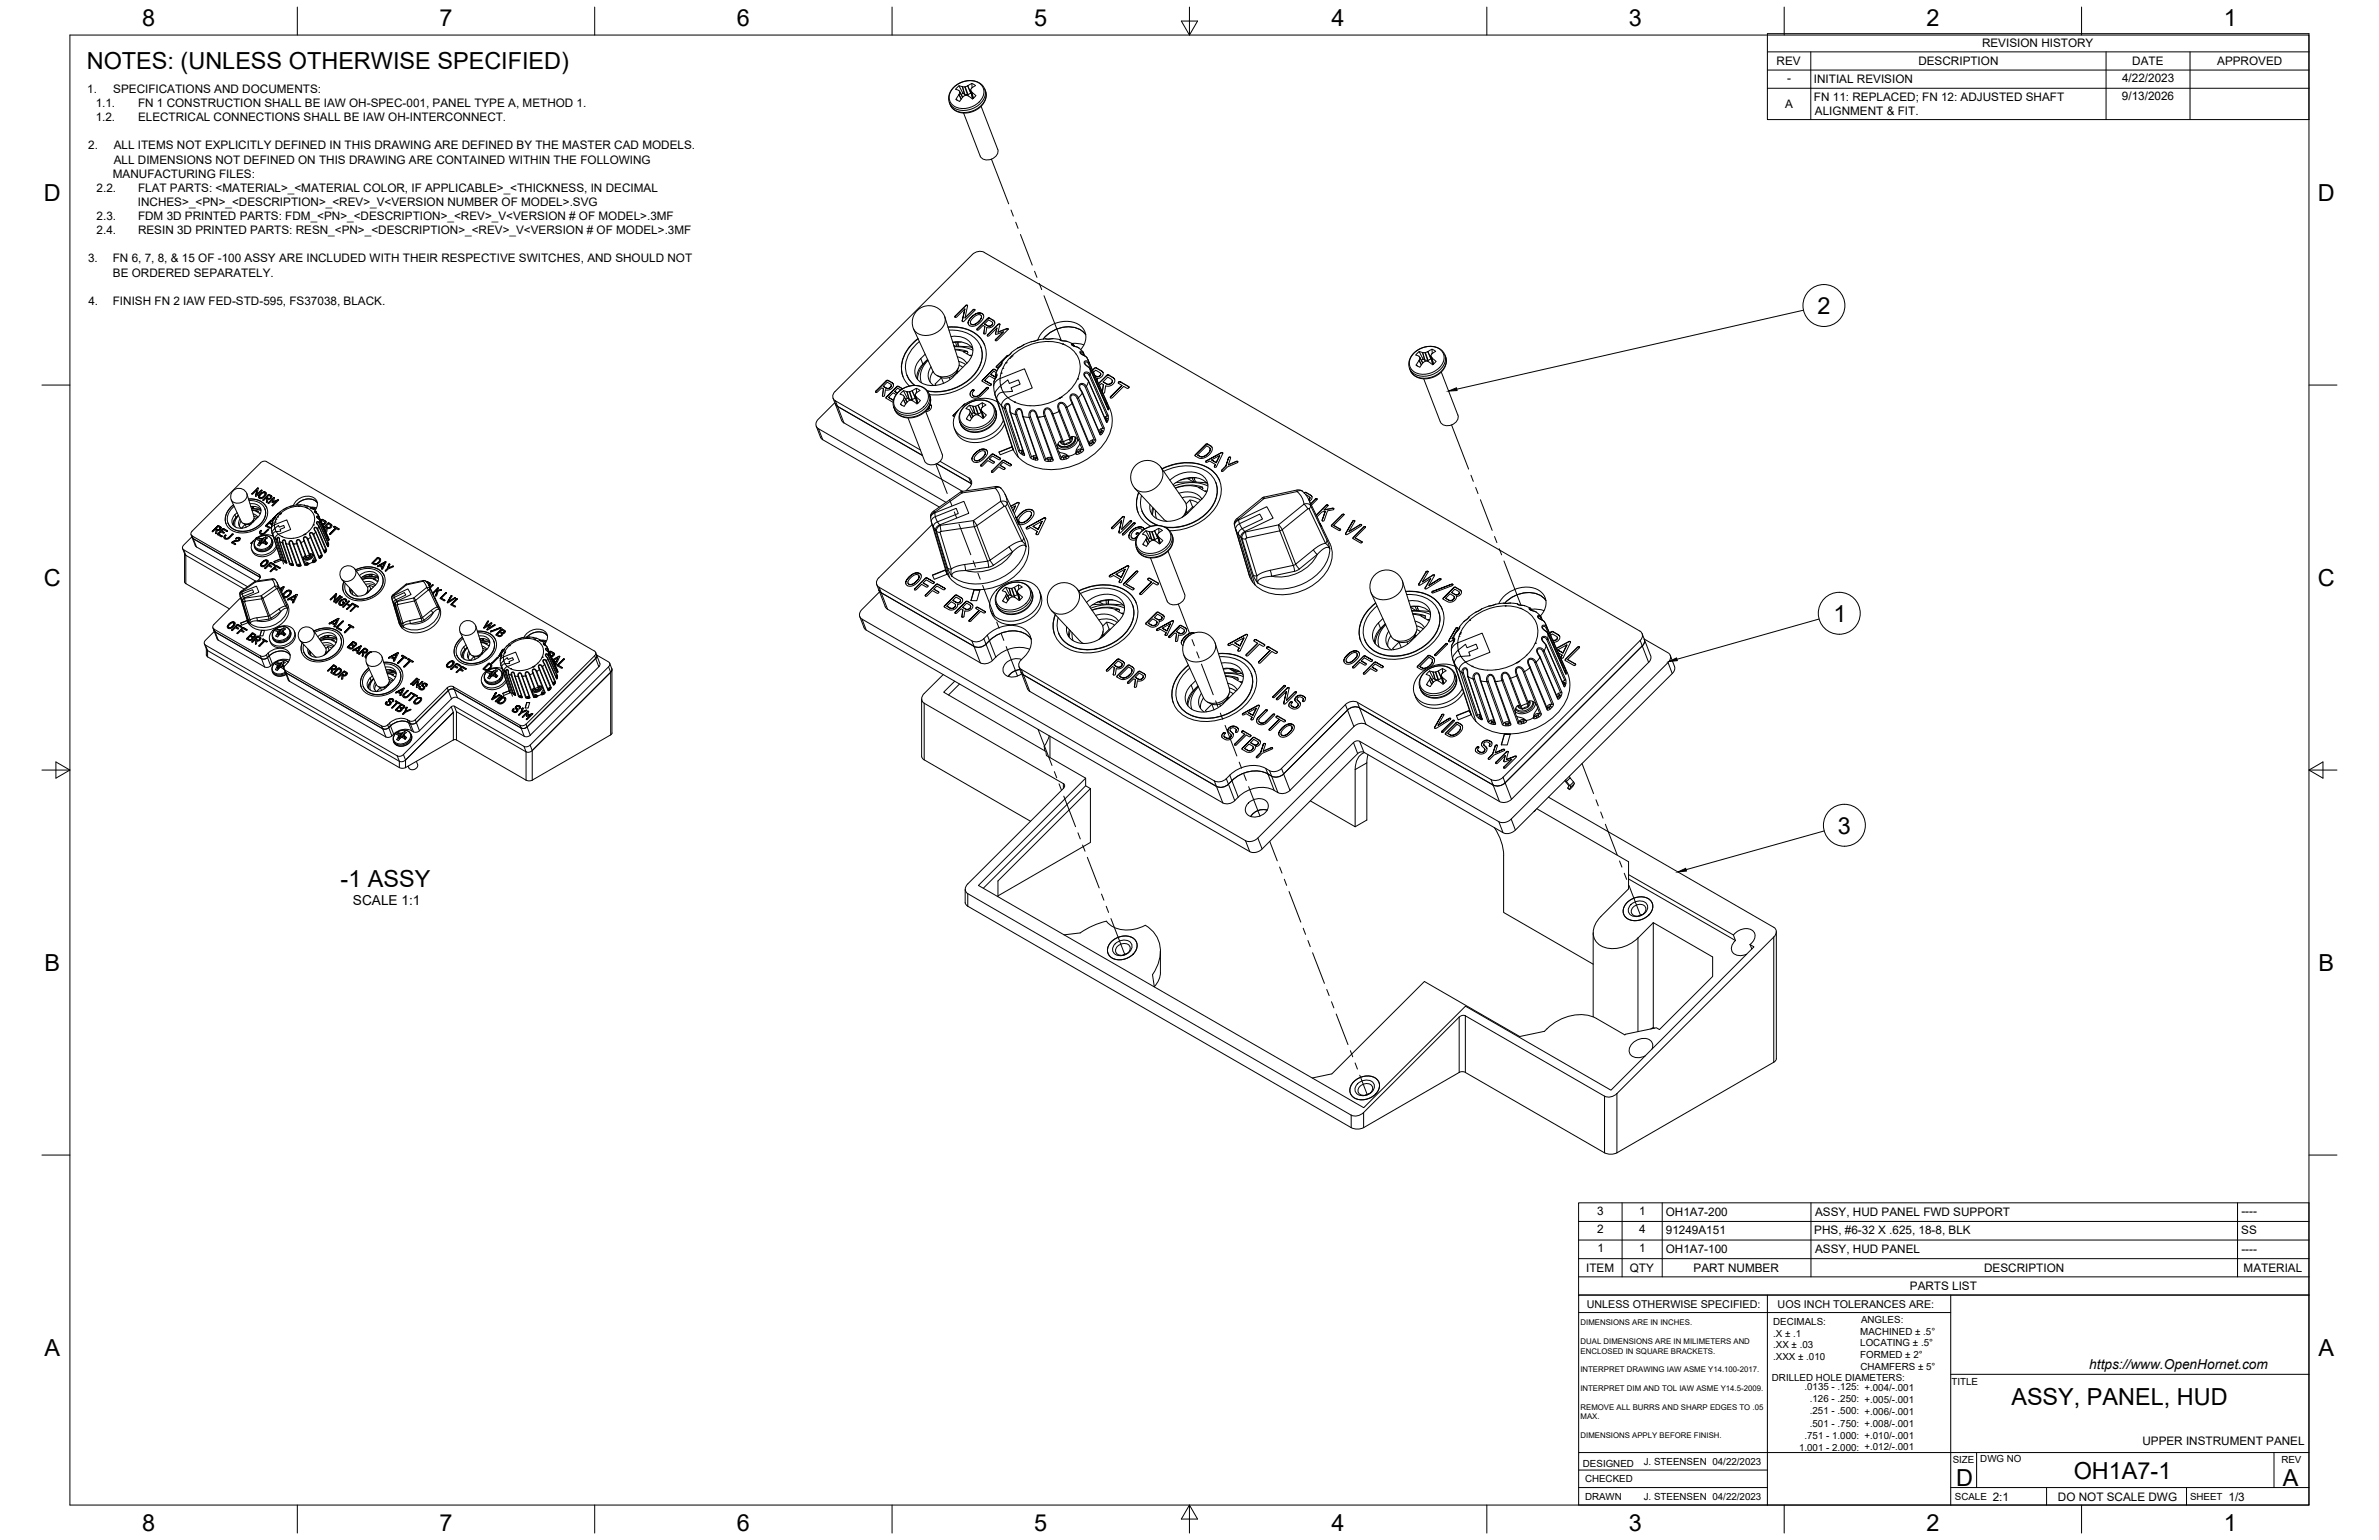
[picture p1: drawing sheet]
<svg xmlns="http://www.w3.org/2000/svg" width="864mm" height="559mm" viewBox="0 0 864 559" stroke-linecap="round" stroke-linejoin="round" font-family="sans-serif">
<defs><g id="words">
<g font-size="8.5">
<text x="51.6" y="9.4">8</text>
<text x="159.5" y="9.4">7</text>
<text x="267.5" y="9.4">6</text>
<text x="375.4" y="9.3">5</text>
<text x="483.4" y="9.4">4</text>
<text x="591.3" y="9.4">3</text>
<text x="699.3" y="9.4">2</text>
<text x="807.2" y="9.4">1</text>
<text x="31.5" y="25">NOTES: (UNLESS OTHERWISE SPECIFIED)</text>
<text x="16" y="72.9">D</text>
<text x="841.4" y="72.9">D</text>
<text x="659.8" y="113.9">2</text>
<text x="16" y="212.6">C</text>
<text x="841.4" y="212.6">C</text>
<text x="665.6" y="225.6">1</text>
<text x="667.2" y="302.5">3</text>
<text x="123.6" y="321.7">-1 ASSY</text>
<text x="16.2" y="352.3">B</text>
<text x="841.7" y="352.3">B</text>
<text x="16.2" y="492">A</text>
<text x="841.7" y="492">A</text>
<text x="730.1" y="510">ASSY, PANEL, HUD</text>
<text x="710.1" y="539.1">D</text>
<text x="752.8" y="536.7">OH1A7-1</text>
<text x="828.7" y="539.1">A</text>
<text x="51.6" y="555.5">8</text>
<text x="159.5" y="555.5">7</text>
<text x="267.5" y="555.5">6</text>
<text x="375.4" y="555.4">5</text>
<text x="483.4" y="555.5">4</text>
<text x="591.3" y="555.5">3</text>
<text x="699.3" y="555.5">2</text>
<text x="807.2" y="555.5">1</text>
</g>
<g font-size="5">
<text x="128.1" y="328.4">SCALE 1:1</text>
<text x="758.4" y="496.8">https://www.OpenHornet.com</text>
</g>
<g font-size="4.3">
<text x="719.5" y="17.1">REVISION HISTORY</text>
<text x="644.9" y="23.6">REV</text>
<text x="696.4" y="23.7">DESCRIPTION</text>
<text x="774" y="23.6">DATE</text>
<text x="804.9" y="23.7">APPROVED</text>
<text x="648.7" y="29.7">-</text>
<text x="770.3" y="29.8">4/22/2023</text>
<text x="31.7" y="33.7">1.</text>
<text x="41.1" y="33.7">SPECIFICATIONS AND DOCUMENTS:</text>
<text x="658.5" y="30.1">INITIAL REVISION</text>
<text x="34.7" y="38.9">1.1.</text>
<text x="50.1" y="38.9">FN 1 CONSTRUCTION SHALL BE IAW OH-SPEC-001, PANEL TYPE A, METHOD 1.</text>
<text x="648" y="39.2">A</text>
<text x="658.5" y="36.7">FN 11: REPLACED; FN 12: ADJUSTED SHAFT</text>
<text x="658.9" y="41.8">ALIGNMENT &amp; FIT.</text>
<text x="770.3" y="36.4">9/13/2026</text>
<text x="34.7" y="44">1.2.</text>
<text x="50.1" y="44">ELECTRICAL CONNECTIONS SHALL BE IAW OH-INTERCONNECT.</text>
<text x="32" y="54.2">2.</text>
<text x="41.3" y="54.2">ALL ITEMS NOT EXPLICITLY DEFINED IN THIS DRAWING ARE DEFINED BY THE MASTER CAD MODELS.</text>
<text x="41.3" y="59.3">ALL DIMENSIONS NOT DEFINED ON THIS DRAWING ARE CONTAINED WITHIN THE FOLLOWING</text>
<text x="41" y="64.5">MANUFACTURING FILES:</text>
<text x="35.1" y="69.6">2.2.</text>
<text x="50.1" y="69.6">FLAT PARTS: &lt;MATERIAL&gt;_&lt;MATERIAL COLOR, IF APPLICABLE&gt;_&lt;THICKNESS, IN DECIMAL</text>
<text x="50" y="74.7">INCHES&gt;_&lt;PN&gt;_&lt;DESCRIPTION&gt;_&lt;REV&gt;_V&lt;VERSION NUMBER OF MODEL&gt;.SVG</text>
<text x="35.1" y="79.9">2.3.</text>
<text x="50.1" y="79.9">FDM 3D PRINTED PARTS: FDM_&lt;PN&gt;_&lt;DESCRIPTION&gt;_&lt;REV&gt;_V&lt;VERSION # OF MODEL&gt;.3MF</text>
<text x="35.1" y="85">2.4.</text>
<text x="50.1" y="85">RESIN 3D PRINTED PARTS: RESN_&lt;PN&gt;_&lt;DESCRIPTION&gt;_&lt;REV&gt;_V&lt;VERSION # OF MODEL&gt;.3MF</text>
<text x="32" y="95.2">3.</text>
<text x="41" y="95.2">FN 6, 7, 8, &amp; 15 OF -100 ASSY ARE INCLUDED WITH THEIR RESPECTIVE SWITCHES, AND SHOULD NOT</text>
<text x="41" y="100.4">BE ORDERED SEPARATELY.</text>
<text x="32.1" y="110.6">4.</text>
<text x="41" y="110.6">FINISH FN 2 IAW FED-STD-595, FS37038, BLACK.</text>
<text x="579.8" y="440.8">3</text>
<text x="595.1" y="440.8">1</text>
<text x="604.7" y="441.1">OH1A7-200</text>
<text x="658.9" y="441.1">ASSY, HUD PANEL FWD SUPPORT</text>
<text x="813.6" y="441">----</text>
<text x="579.8" y="447.5">2</text>
<text x="595" y="447.5">4</text>
<text x="604.7" y="447.8">91249A151</text>
<text x="658.6" y="447.8">PHS, #6-32 X .625, 18-8, BLK</text>
<text x="813.6" y="447.8">SS</text>
<text x="579.9" y="454.3">1</text>
<text x="595.1" y="454.3">1</text>
<text x="604.7" y="454.6">OH1A7-100</text>
<text x="658.9" y="454.6">ASSY, HUD PANEL</text>
<text x="813.6" y="454.5">----</text>
<text x="575.8" y="461.5">ITEM</text>
<text x="591.7" y="461.4">QTY</text>
<text x="614.8" y="461.5">PART NUMBER</text>
<text x="720.3" y="461.5">DESCRIPTION</text>
<text x="814.5" y="461.5">MATERIAL</text>
<text x="693.3" y="468.1">PARTS LIST</text>
<text x="777.7" y="524.4">UPPER INSTRUMENT PANEL</text>
<text x="723.4" y="544.5">2:1</text>
<text x="747" y="544.7">DO NOT SCALE DWG</text>
<text x="809" y="544.5">1/3</text>
</g>
<g font-size="3.9">
<text x="576" y="474.6">UNLESS OTHERWISE SPECIFIED:</text>
<text x="645.3" y="474.7">UOS INCH TOLERANCES ARE:</text>
</g>
<g font-size="3.5">
<text x="643.7" y="485">.X ± .1</text>
<text x="643.7" y="480.8">DECIMALS:</text>
<text x="675.3" y="484.3">MACHINED ± .5°</text>
<text x="675.6" y="480">ANGLES:</text>
<text x="643.7" y="489.3">.XX ± .03</text>
<text x="675.3" y="488.6">LOCATING ± .5°</text>
<text x="643.7" y="493.5">.XXX ± .010</text>
<text x="675.3" y="492.8">FORMED ± 2°</text>
<text x="675.4" y="497.1">CHAMFERS ± 5°</text>
<text x="643.2" y="501.1">DRILLED HOLE DIAMETERS:</text>
<text x="708.4" y="502.7">TITLE</text>
<text x="655" y="504.4">.0135 - .125: +.004/-.001</text>
<text x="657" y="508.8">.126 - .250: +.005/-.001</text>
<text x="657" y="513.2">.251 - .500: +.006/-.001</text>
<text x="657" y="517.7">.501 - .750: +.008/-.001</text>
<text x="653.1" y="526.5">1.001 - 2.000: +.012/-.001</text>
<text x="655" y="522.1">.751 - 1.000: +.010/-.001</text>
<text x="574.6" y="532.3">DESIGNED</text>
<text x="596.7" y="531.6">J. STEENSEN 04/22/2023</text>
<text x="708.9" y="530.9">SIZE</text>
<text x="718.9" y="530.5">DWG NO</text>
<text x="828.2" y="530.9">REV</text>
<text x="575.4" y="537.9">CHECKED</text>
<text x="575.4" y="544.3">DRAWN</text>
<text x="596.7" y="544.3">J. STEENSEN 04/22/2023</text>
<text x="709.6" y="544.2">SCALE</text>
<text x="795" y="544.2">SHEET</text>
</g>
<g font-size="2.8">
<text x="573.7" y="480.9">DIMENSIONS ARE IN INCHES.</text>
<text x="573.7" y="487.7">DUAL DIMENSIONS ARE IN MILIMETERS AND</text>
<text x="573.7" y="491.1">ENCLOSED IN SQUARE BRACKETS.</text>
<text x="573.7" y="497.9">INTERPRET DRAWING IAW ASME Y14.100-2017.</text>
<text x="573.7" y="504.7">INTERPRET DIM AND TOL IAW ASME Y14.5-2009.</text>
<text x="573.7" y="511.6">REMOVE ALL BURRS AND SHARP EDGES TO .05</text>
<text x="573.7" y="514.9">MAX.</text>
<text x="573.7" y="521.8">DIMENSIONS APPLY BEFORE FINISH.</text>
</g>
</g></defs>
<!-- layer: Visible -->
<g fill="none" stroke="#000" stroke-width=".36">
<path d="M346.3 31.6l1.9-1.4 1.9-.7 2.5-.3 2 .5 1.7 .9 1 1.4 .7 2.2-.4 2.2-1.5 2.3-2.7 1.7-2.8 .6-2.9-.4-2.1-1.5-1.2-2.5 .2-2.5zM346.9 32.4l1.2 .4 .3 .6M347 36l.5 .4M348.1 34.3l-1.1 1.7M348.1 31.2l1.4 2.6M348.1 31.1l1.3 .4M348.1 31.2l-1.2 1.2M348.2 34.3l-.1 .1M348.4 33.4v.1M348.4 33.4l1 1.8M348.4 33.5l-.2 .8M349.4 31.5h.1"/>
<path d="M349.4 31.5h1M349.5 33.8l-.5 .5M350.5 34.6l-.9 .5-1.2 1.7-1.4-.8M351.3 31.2l-.9 .3M351.3 31.1v.1M352.4 32.7l.4 .8M352.6 33.7l-.2 .1a2 2 0 0 1-2.2 .4l-.7-.4M352.7 32l-.4 .7 .6 2.6M352.8 30.3l1.3 .8-1.4 .9M352.8 30.3l.1 1.5M352.8 33.5l1.4 1.2-1.2 1.2-1.5-1.1-1-.2M352.8 30.3l-1.5 .8"/>
<path d="M352.9 35.3l.3 .5M352.9 35.3h.1M356.2 38.6l6 15.6a3.7 3.7 0 0 1-5.1 3.6l-1.3-1.2-6-15.6M332.7 113a6 6 0 0 1 6.3-1.8 6 6 0 0 1 4.1 5 7 7 0 0 1-10.7 4.2 5.7 5.7 0 0 1 .3-7.4zM343 115l5.1 16.2a5.2 5.2 0 0 1-5.9 5.6l-2.1-.6-1.3-1.4-7.2-15.4M344.1 118.6a12.9 12.9 0 0 1 13 5.9 11.5 11.5 0 0 1-3.6 13.3 20.7 20.7 0 0 1-16.1 5.4M344.2 118.8a12.6 12.6 0 0 1 13.3 6.5M344.5 119.8a10.8 10.8 0 0 1 11.8 6.9 11.8 11.8 0 0 1-5.6 11.9 18.4 18.4 0 0 1-14.1 3.2M346.6 114.9v.1M349.3 116.4v.2M350.2 112.1l-.9 4.3 .9-4.3-2.9 2.9-.5 .2-.2-.3M350.5 110.9l-3.9 4 3.9-3.9"/>
<path d="M350.7 110.7l-.2 .3 .2-.2M351.1 110.7h-.4l.4 .1M351.2 110.9l-.1-.2-.8 4.7 2.9-2.8M351.5 117.1v.5M352.3 117.3l.3 .5M352.7 115l1.3-1.1 1-.3zM352.7 115l-.9 1.1-.3 1 1.2-2M353.1 112.5l-2.8 2.8M353.5 117.7l-.9-.1 .9 .2M353.9 112.5h-.8l.4-.3 .4 .2-4 4.2-.4 .1-.2-.4M354.6 119.4l.1 .3h.5l1.6-1.6 .7 .3-.4 2.7M354.7 119.5l-.1 .2"/>
<path d="M354.8 119.2l-.1 .3 .2-.2M355 113.6h1l.5 .3zM355.3 116.5l-1.8 1.3 1.9-1.2M356.2 114.6l.1 .3-.4-.6-.7-.1-1.6 .8-1.3 1.6-.1 .6 .4 .4M356.3 114.8l-.9 1.8 .8-1 .1-.7M356.5 113.7l.6 .9-.2 .9-.9 1.3-1.2 1-1.4 .6-1.1-.1-.7-.5-.2-.8M356.5 113.9l.5 .5M358.5 115.6l-3.6 3.7 3.6-3.6M358.9 118.3l-1.5-.8 1.6 .9M360 117.9l-1 .5 1.1-.4M360.3 117.1l-.2 .9 .2-1-1.4-.9-1.5 1.4M360.4 116.1l-1.4-.8-.5 .3 .6-.2 1.4 .8"/>
<path d="M361.1 116.8l-.7-.7 .7 .8-.2 .9-1.2 1h-1.5l-.3 2.1-.5 .3-.3-.3 .4-2.5M361.9 119l-.4 2.3 2.8-.8-3 2.9 2.9-3M362.9 117.6l-.6 .1-3.9 4.1 .6 .1 2.9-2.9-.5 2.2M362.9 117.7h-.5l-4 4.2M363 117.7l-.1-.1-.6 2.9 3.6-1.2M365.8 119.3l-3.5 1.2M366 119.4l-.2-.1 .1 .3-4 4-.4 .1-.2-.4M321.7 138.2l-3.6 3.7 3.6-3.6M323.5 139.7l-.2 .9 .1-1.1-1.3-.8-1.5 1.5M323.7 138.7l-1.4-.7-.6 .2 .6-.2 1.4 .9M324.3 139.5l-.6-.8 .6 .8-.2 1-1.3 1h-1.4l-.3 2.1-.6 .2-.2-.3 .4-2.4M329.2 136.1a8.2 8.2 0 0 0 2.8 3.8"/>
<path d="M333.2 122.8a12.9 12.9 0 0 0-5.7 13.1 9 9 0 0 0 2.6 4.2M333.3 122.9a12.6 12.6 0 0 0-5.5 13.8M333.7 123.9a11 11 0 0 0-4.3 12.6l1.4 2.2 1.3 1.1M335 132.1a6.5 6.5 0 0 0-2.1 5.3M336.7 130.4l-1.7 1.7M336.8 130.5a10.2 10.2 0 0 0-3.7 7.1M336.9 130.8a7.6 7.6 0 0 0-2.4 8.1M338 133.1a4.6 4.6 0 0 0 1 6.8M338.7 134.8l-.8 1.6-.3 2.2M342.5 139.1l-.7-2-2.4 2.3 .4 .4M344.6 137l.3 .8M345.2 122.1a6.5 6.5 0 0 1 7.9 4.1v1.6l-.9 2.5-6.3 6.6a9.7 9.7 0 0 1-12.1 1.5 5.4 5.4 0 0 1 .5-8.3l1.6-1.6"/>
<path d="M345.9 124.1a7.3 7.3 0 0 1 7.2 2.4M346.2 125.3l.6 .3M346.3 125.6l6.4 .4M346.4 125.9a13.6 13.6 0 0 1 6.8 1.2M346.7 126.7l2 .2 2.5 .6M346.7 127l3.2 .6M347 124.2l.4 1.4M347.2 135.1l.1 .4M347.3 134.9l.2 .4M347.5 129.4l1.8 .8 1.6 1.6M347.5 134.4a5 5 0 0 1-7.3 1.9M347.6 134.7l-.2 .2"/>
<path d="M347.6 134.7l.4 .1M347.8 125.3l-.1-1.1 .4 1.4M348 133.3l-.4 1.4M348.1 131.2l2.4 1.1M348.2 132.5l1.3 .8M348.9 124.1l-3 .3M349.9 127.6l2.3 1.3M351.2 127.5l-1.3 .1M351.2 127.5l.1 .5M352.2 128.9l.5 .5M352.6 125.9h.1M352.7 125.9v.1"/>
<path d="M352.8 128.9h-.6M356 125.8a10.3 10.3 0 0 1-3.3 11.3 18.5 18.5 0 0 1-16 4.8M356.7 137.9l-.1 .5 2.6 1.5h.5l.2-.5-2.5-1.4 2.5 1.4M356.7 137.9l-.2 .4M361.3 123.4v.1M361.5 137l-1.9-1.2 1.8 1-.1 .5-.5 .1-1.7-1-1.7 1.6M361.6 135.2l-.9-.5-1.1 1.1M361.9 132.9h.1M361.7 133.1v.2M361.8 136.1l-1 2.5 .3 4.1 6.2 19.2M361.9 134.5l-1.3-.5-3.9 3.9 3.9-3.8h.4l.9 .5M363.4 135.4h.1"/>
<path d="M363.5 132l-1.3 1.4h-.5v-.4M363.7 131.9l-1.5 2a3.2 3.2 0 0 0-.7 3.1M364 133.6h.1M365.1 131.7h.1M365.2 131.6h.1M365.5 129.2l-3.6 3.7 3.6-3.6M366.1 129l-.6 .2 .5-.1M366.5 130h.1M366.9 129.5h.1M367 129.5h.1M367.3 129.1h.1M376.5 124.4h.1"/>
<path d="M376.7 123.3a10.9 10.9 0 0 1 15-5.4 5.7 5.7 0 0 1 .6 8.9M378 124.1h.1M380.3 123.9h.1M384.9 123.4l2.4 .5a3.2 3.2 0 0 1 2.7 1.7M385.2 123.5l-.4-.3-1.6-.2-3.7-.1-2.7 .4-3.5 1.1-3.9 1.9-2.2 1.6-2.4 2.2-1.2 1.5-.1 .6M385.8 124.8h.1M386.6 125.2h.1M389.1 124.6l2.6 .1 1.8 .5M389.2 125.2l2.4 1 1.7 1.8M390.6 128.4h.1M391.2 137.5h.1M392.3 128.1l2.3 1.7 8.2 18.5"/>
<path d="M393.3 128l.5 1.2M393.3 128h.1M393.3 128l-.1 .3M393.8 136.4l1.3 1.8 6.6 14.9M393.9 132l1.8 1.8 6.6 14.9M394.1 121.5a8.9 8.9 0 0 0-11-1.9l-2.5 1.5-1.9 1.9M394.9 130.5h.1M394.9 130.5l.4 1.1M395.7 133.9h.1M395.7 133.9l.1 .1M396.6 134.3l1.2-.9 2 1.2M396.6 134.4l1.2-.9 2.1 1.1"/>
<path d="M397 135.1l.7-.8 1.8 1.1-.1 1 .1-.9M397.5 136.3l.8 .4M397.6 136.4l.7 .3M399.1 139.9l.7-.8 .7 .5-.3 2.7M399.3 136.3l-1 .4 1.1-.3M400.4 135.2l-.6-.6 .5 .4 .2 .7-.4 .8-.7 .6a.97 .97 0 0 0-1.1 1M400.5 139.6l-.4 2.6M401.6 136.3l-2.8 2.8M401.7 136.4l-2.9 2.8M402.2 139.4l-1.8-.9 1.8 1M403.4 138.9l-1.2 .6 1.3-.5M403.7 138l.1 .5-.3 .5 .2-1.1-1.6-1.1-1.7 1.7"/>
<path d="M403.9 136.9l-1.6-.9-.7 .3 .8-.2 1.5 .9M404.6 137.7l-.7-.8 .7 .8-.1 1-1.4 1.3h-1.7l-.4 2.4-.6 .3M406.1 138.6l-.1 .5 1.3 .8-4 4 3.9-4.1M406.1 138.7l-.1 .3M513.1 128.2l2-1.5 2.5-.9 1.9-.1 2.2 .4 1.8 1.1 .9 1.4 .6 2.2-.3 2-1.5 2.2-2.5 1.7-3.1 .8-2.9-.5-1.2-.7-1-.9-1-2.5 .2-2.5zM515.2 127.6l1.4 2.7 .6 .3 1.2 .2M515.2 127.6l-1.3 1.2 1.2 .5 .4 .5M515.5 129.8v.1M515.5 129.8l1 1.9M515.5 129.9l-1.4 2.6M516.6 130.3l-.6 .5M516.8 137.5l6 15.6"/>
<path d="M517.6 131l.8 .2M517.6 131l-1 .6-1.2 1.6-1.3-.7 .4 .3M518.4 131.2h.1M519.4 129.1v.1M519.4 129.2l.6 2.5M519.4 129.2l.4 .6M519.4 130.2l-1 .6M519.5 130.2h-.1M519.6 130.1l-.1 .1M519.7 128.4l-.3 .7M519.8 128.4h-.1M519.8 129.8v.1"/>
<path d="M519.8 126.7l.1 1.6M519.8 129.9l1.5 1.2-.6 .7-.6 .6-1.6-1.2M520 131.7l.3 .5M521.1 127.5l-.2-.2a1.83 1.83 0 0 0-2.6 .3 3.4 3.4 0 0 1-3.1 0M521.2 127.5l-1.4 .9M523.2 135l6 15.6M296.3 154.6l1.6 4.2 .7 .7 42.4 24.5M302.4 144.5l.8 2M303 146.1l-6.3 6.5-.5 1.5 .6 1.2 46.6 27M303.2 146.5l2.3 6 .6 .7 43.3 25.1 12.3-1.8 1.2 .3 1.7 2.1 5.3 11.4-1.3-2.9M303.2 146.5l.8 1 30.9 17.8M317.9 142l.1 .4 .5-.1 1.6-1.6 .6 .4-.3 2.6"/>
<path d="M317.9 142.1l-.1 .2M318 141.8l-.1 .3 .2-.2M321.8 144l-.1 .5 2.5 1.5M321.8 144.1l-.2 .3M322.1 140.9l-1.5-.7 1.6 .8M323.2 140.5l-1.1 .4 .6 .1 .6-.4M324.3 145.2l-1.8-1 1.8 1.1M325.3 143.2l-1.1-.7-1.7 1.7M325.8 142.6l1.7-1.4 2.6-1.1 2.3-.2 2.1 .4 1.8 1.1 .9 1.4 .6 2.2-.4 2.2-1.8 2.4-2.8 1.6-3 .5-2.4-.5-1.1-.7-1-.9-1-2.4-.1-1.2 .3-1.4zM325.8 142.6l-1.1-.6 1.1 .6M326.2 140.3h-.6l-3.8 3.8 3.9-3.9 .4-.1 1.6 1M326.9 146.7l.4 .3"/>
<path d="M327 141.5l-1.1-.6-1.2 1.1M327.9 143.4v.1M327.9 143.5l.4 .5M328 141.8l1.2 .3M328 145l-1.1 1.7M328 141.8l1.4 2.7 1.7 .5M328 141.8l-1.3 1.2 1.2 .4M328 144.9v.1M328.3 144l-.3 .9M328.3 144l1 1.9M329.2 142.1h.1M329.4 144.5l-.6 .5"/>
<path d="M330.2 145.2l-.8 .6-1.2 1.6-1.3-.7M332.2 143.4l.4 .7 1.5 1.2-.6 .7-.6 .6-1.6-1.2-1.1-.2M332.4 144.3l-1.3 .7M332.6 140.9l.1 1.6M332.6 140.9l1.3 .8-1.4 .9-.3 .7 .6 2.6M332.6 140.9a4.7 4.7 0 0 1-3.3 1.2M332.8 145.9v.1M332.8 146l.3 .4M336 149.2l6 15.6a3.7 3.7 0 0 1-5.1 3.7l-1.3-1.3-6-15.5M337.1 148.4l-.6 .3M337.1 148.4l-.7 .4M337.3 147.5l-.2 .9 .2-.9"/>
<path d="M337.6 146.7h.1M338.1 147.3l-.5-.6 .5 .6-.1 .9-.8 .8-1.1 .4M346 150.7l.2 .4 .4-.2M346 150.8v.1M346.4 155.4l.5 1.2M347.9 148.7l-1.9 2.1 1.5-1.5M349.7 147.8l2-1.5 2.4-1 2.3-.2 2 .5 1.7 1 1.1 1.5 .6 2-.4 2.1-1.4 2.1-2.3 1.7-3.2 .9-2.9-.4-1.2-.5-1.1-1.1-1.1-2.4 .2-2.4zM350.1 146.6l-.9 .8M350.2 146.7l-.3 .2M350.4 146.6l-.2 .1M350.8 151.9l1.3 .8M350.8 151.9l.5 .4"/>
<path d="M351.8 148.7h.1M351.9 148.8l.3 .5M351.9 150.2l-1.1 1.7M351.9 147.1l1.4 2.7M352.2 149.3l-.3 .9M352.2 149.3l1 1.9M352.8 141.8l-.6 .9 .1 .8M353 143.2l.4 .5M353 141.5l-.2 .3 .3-.3M353.3 151.1l-1.2 1.6M353.3 149.8l.6 .3M353.3 149.7l-.5 .6"/>
<path d="M353.5 141.5h-.5h.5M353.6 141.6l-.1-.1 .1 .3-.6 .9 .4 1M353.9 150.1h.1M354 150.1l1.2 .1M354.1 150.5l1.2 .2M354.2 150.5l-.9 .5M354.9 143.7h-1.5l.7 .2 .8-.1M355 147.1a3.3 3.3 0 0 1-3.1 0l-1.2 1.2 1.1 .4M355.3 150.7l1.5 1.1M355.7 143.1l-.8 .7 .8-.6M356.1 148.6l.6 2.6M356.1 148.7l.4 .6"/>
<path d="M356.3 149.6l-1.1 .6M356.5 149.3l1.5 1.3-1.2 1.2M356.5 146.2l1.4 .8M356.6 146.2l.1 1.5M356.6 146.2l-1.6 .9M356.7 151.2h.1M356.7 151.2l.3 .5M357.9 147l-1.4 .9-.4 .8M358.6 140.6l-.6 .2-2.3 2.4 2.5-2.4 .5-.1M358.8 140.8l-.2-.2 .2 .3-2.9 2.9-1.4 .6-1.4-.1-.7-.6-.3-.9 .7-1.1M362.1 145.9a11.2 11.2 0 0 0-16 6.6 6.3 6.3 0 0 0 6.9 6.9 11.7 11.7 0 0 0 11.2-7M364.7 153.8a11.4 11.4 0 0 1-15.7 5.4l-1.2-1.1-.9-1.5"/>
<path d="M366.4 147.3l.2 2.1 5.3 15.6M368.2 145.9h.1M370.8 149.4l5.8 17.2M373.9 147.3h.1M374 147.3h.1M376.1 150.4l5.9 16.4M376.9 147.1h.1M377.2 151.3h.1M384.3 144.7h.1M384.5 144.5h.1M384.9 144.3h.1M385.1 144.2h.1"/>
<path d="M385.2 144.1h.1M388.1 141.8h.1M388.2 159.4l.4 1.1M388.9 158.6l.3 .3M388.9 145.2l6.7 16.2M389 158.5l.2 .3M389.2 158.9l-.6 1.6M389.2 158.8a2.46 2.46 0 0 1-2.7 2.6M389.3 146.1h.1M389.3 146.1l-.1 .3M390.2 158.6a3.8 3.8 0 0 1-4.9 3.4l-1.2-.9M390.4 158.6a3.5 3.5 0 0 1-4 3.9l-1.5-.3-.9-1"/>
<path d="M391.2 159.4a5 5 0 0 1-7.2 3M392.1 140.9l7.3 16.6M403.1 144.1v.2M403.3 143.8l-.2 .3 .2-.2M409.6 140.2l-3-1.7-.5 .1h.6l3 1.7M409.9 140.5l-.3-.3 .3 .4-.6 .3-1.4-.7-4.1 4.1-.6 .1-.1-.4M529.2 150.6a3.7 3.7 0 0 1-5.1 3.7l-1.2-1.3M84.5 178.2a2.85 2.85 0 0 1 3.5-.8 2.85 2.85 0 0 1 1.5 3.3 3.3 3.3 0 0 1-5.6 .6 3 3 0 0 1 .6-3.1zM89.6 179.2l2.6 8.2a2.66 2.66 0 0 1-1.7 2.5 2.66 2.66 0 0 1-3-.7M91.5 179.2v.1M91.6 179.1h.1M92.8 179.9v.2"/>
<path d="M92.8 180h.1M93.3 177.8l-.5 2.2 .5-2.2-1.5 1.5-.4-.1M93.4 177.2l-1.9 1.8M93.5 177.2h.1M93.7 177.1h-.2l.3 .1-.5 2.3 1.4-1.5M94.5 179.2l-.6 1.1 .6-1M95.1 178l-.3-.1 .3 .1-2.3 2.1M95.6 178.5l.8 .2zM95.6 178.5l-1.1 .8 1.2-.7M96.3 179.1h.1M96.3 179.1l-.6-.3-.6 .3-.8 .9 .1 .6M96.3 179.2l-.5 .9 .5-.9"/>
<path d="M96.4 178.6l.2 .8-.8 1-1 .6-.7-.2-.2-.6v.3M96.4 178.7l.3 .2M96.8 167.5l119 68.7a1.01 1.01 0 0 1 .1 1.7l-24.9 24.9M96.8 167.5l-.9-.2-1.3 .6-24.9 24.9a1.04 1.04 0 0 0 .1 1.7l24.2 14a.99 .99 0 0 1 .1 1.7l-.6 .6M97.4 179.5l-1.8 1.9 1.8-1.8M98.4 179.8l-.7-.4-.3 .1 1 .4M334.1 163.3l-30.8-17.8a2.02 2.02 0 0 1-.2-3.4l49.8-49.7 1.9-1.1h1.9l238.6 137.7a2.02 2.02 0 0 1 .1 3.4l-49.8 49.6-1.8 1.1-1.3 .1-1.2-.3-48.5-28.1-1.2-.3-2 .4-1.2 .8-23.2 23.1a4.1 4.1 0 0 1-5.7 0 11.9 11.9 0 0 0-14.3 3.7l-1.8 1.1-1.4 .1-1.2-.4-70-40.4a2.03 2.03 0 0 1-.2-3.4 7.9 7.9 0 0 0 3.4-8.6 7.9 7.9 0 0 0-9.1-3.8l-2.4 .7-2.2 1.1-3.2 2.8M340 168.3l12.7 7.2M341.2 167.4l10.6 6.1a2.03 2.03 0 0 1 .1 3.4l-1.3 1.2M348.7 178.6l-10 7-.9 1.5 .4 2.6 5 17.1M349.4 178.3l-.7 .2M352.8 166.5l.1 .5"/>
<path d="M353.7 166.7l.3 .4M354.1 164.4l-1 1.2-.3 .9 1.3-2M354.9 167.1l1.8-1.2-.9 .9zM354.9 167.1l-.9-.1 .9 .2M356 168.9v.2M356.4 163l.8-.1 .7 .3zM356.4 163l-1.3 .5-1 1 1.2-1 1.1-.5M357.6 164l.1 .3-.3-.6-.8-.1-1.6 .8-1.3 1.7v.5l.3 .4M357.7 164.2l-1 1.8 .7-.8 .3-.9M357.9 163.1l.6 .8-.1 .9-.6 1-1.5 1.3-1.2 .6-1.2 .1-.8-.5-.3-1M357.9 163.2l.5 .6M359.2 166.6l1.6 .9 .1 .4-.5 .2-1.8-1-2 2h-.5l-.1-.3"/>
<path d="M359.9 165l-3.9 3.9 3.9-3.8M359.9 171.2v.1M360.6 164.8l-.7 .2 .8-.1M363 166.2l-2.4-1.4 2.5 1.5M363.1 168.8l1.8 1.2M363.2 166.5l-.2-.3 .2 .4-.6 .2-2.3-1.3-1.1 1.1 1.8 1.1M363.8 167.2l-3.9 4 3.9-3.9M364.5 167.1l-.4-.1-.3 .3 .8-.1M364.6 169.7l.2 .4-.5 .3-1.8-1-2.1 2h-.4l-.1-.3M366.9 168.4l-2.4-1.3 2.5 1.5M367.1 168.7l-.2-.3 .2 .5-.6 .2-2.3-1.4-1.1 1.2M367.4 162.1l.4 1.1z"/>
<path d="M367.4 162.1l-4.8 1.9 .5 1 4.7-1.8M367.4 162.2l-4.7 1.9M384.6 160.3l.6-.3 .8 .3 2.6-1 .3-.8 .7-.1 1.5 .8 .9 1.8-1.3 2.2-.2 1.3-1.4 .7-1.3 .3-1-.8-2.5-.9-.4-2zM384.9 160.1l.1 .4M385 160.5l1.5 .9M385 160.5l.7 .7 .8 .2M385 160.1v.4M386.1 160.3l.4 1.1M388.6 160.5l-1.1 .2-1 .7M412 177.2l10.4 11.2 1.2 .8M412 169.1a5.9 5.9 0 0 1 10.1 2.4 6.8 6.8 0 0 1-9.1 6.5 5.9 5.9 0 0 1-1-8.9zM414.4 179.8a8.6 8.6 0 0 0 6.1 10.9"/>
<path d="M421.4 169.6l8.7 12.5M421.8 170.1a17.6 17.6 0 0 1 17.7 .2 9.6 9.6 0 0 1 1.7 13.9 20.3 20.3 0 0 1-16.6 8.4M421.9 170.2a17.4 17.4 0 0 1 18.2 .7l1.8 2 .9 1.6M422.5 171a15.8 15.8 0 0 1 16.4 .7 8.8 8.8 0 0 1 1 12.2 18.3 18.3 0 0 1-17.1 7.3M424.7 174.2a9.7 9.7 0 0 1 12.1-1.4 5.4 5.4 0 0 1-.5 8.3M426.9 175.1l5.5-.2 5.6 .3M428 179a6.9 6.9 0 0 1 8.3 2.1l-5.1 5a9.5 9.5 0 0 1-12.4 1.3l-1.2-1.9-.1-2.4M431.1 173.7l2.2 1.2M432.8 173.4l.9 1.5M433.5 173.4l.1 .7 .7 .8M433.6 173.4l.1 .7M434 165l-.2 .4"/>
<path d="M434.2 173.3l-5.6 .9M435.2 176.8l2.3 1.4M435.2 176.8a12.1 12.1 0 0 0-8.5 .3M435.5 165.5l-.8-.4 .8 .5M436.4 165.7l-.9-.2 .9 .3M436.5 176.8h-1.3M436.5 176.8l.2 .4M436.5 176.8a13.8 13.8 0 0 0-9.8 .3M437.5 178.2l.5 .4M437.8 167.3l-.1 .3 .4 .2 1-.5 2.1 1.2M437.8 167.4l-.1 .2M437.9 175.1l-.2 .1"/>
<path d="M437.9 175.1l-.1 .1M438 167.1l-.2 .3 .3-.2M438.2 178.2h-.7M438.4 175.8a8.6 8.6 0 0 0-11.2-.9l-1.4 1M438.5 176.3a15.4 15.4 0 0 0-12.3 .1M439.1 163.7l-1.2 1.4-1.5 .7 1.6-.6 1.2-1.4M439.2 162.7v1.1v-1.2l-1.2-.8-3.3 3.3M440 162.4l-.6-.6-1.5-.6-3.9 3.7 3.8-3.8h.5l1.5 .9 .3 1.2-.7 1.3-1.9 1.5-1.2 .3-1-.1-1.5-.8 .2-.5M440.9 169.2l-.1 .2M441.2 168.5l-.3 .7zM441.3 175.1v.1M441.4 175.1a10.8 10.8 0 0 1-4 11.7 18.7 18.7 0 0 1-14.3 4.5"/>
<path d="M441.5 167.8l-1.7-.9 1.7 1M442.7 165.3l-1.2 2.6zM442.7 165.3l-2.9 1.6M443.3 164.3l-5.2 2.9 5.2-2.8M443.6 170.6l-.2 .3M443.8 164.2l-.5 .1h.5M443.9 164.4l-.1-.2v.5l-2.2 4.6-.5 .3-.2-.5M445 169.1l-1.4 1.5 1.4-1.4M445.9 166.2l-.9 3 1-2.9M445.9 166.2h.1M446 166.3h.1M446 166v.3l.1-.2"/>
<path d="M446.6 165.9l-.5 .2 .5-.1M446.7 166l-.1-.1 .1 .3-.7 2.5 2.8-1.2M448.7 167.4l-2.8 1.2M449.2 167.4h-.5l.6 .1M449.3 167.6l-.1-.2v.5l-3.6 1.5-1.7 1.6h-.5l.1-.5M473.5 178.8l.5-.2 1.7 1M473.5 178.8l-.1 .1M473.5 178.9l.6-.1 1.7 .9M474 179.5l1.4 .8-.1 .9 .2-.7M66.3 199.1l1.2 2.4 21.1 12.2M69.3 194l1.8 4.3 21.7 12.6M69.7 194.8l-3.2 3.2-.3 .7 .3 .7 23.4 13.5"/>
<path d="M69.7 195l.5 .5 24.3 14M77.2 192.7h.1M77.1 192.9h.3l.8-.8 .3 .2-.2 1.2M77.2 192.7l1.8-1.8zM78.3 193.5v.1M78.4 191.8l.8 .5zM79 193.8l1.9-1.8zM79 193.8v.2l1.3 .8 .3-.3-1.2-.7 1.2 .7M79.1 193.8l-.1 .2M79.2 192.2l.6-.2zM79.4 190.8h-.4l.3-.1 .7 .5M79.9 191.6h.1"/>
<path d="M79.9 191.6l-.1 .4v-.5l-.6-.4-.8 .7M80.3 191.5l-.3-.4 .3 .4-.1 .5-.5 .4-.9 .1-.1 1h-.4M80.5 192.7l.8 .6zM80.9 191.9l.2-.1 1.4 .8M81.3 191.9l-.4 .1M81.3 193.2l-.1 .3-1-.5-.8 .8M81.3 193.3h.1M81.7 194.2h.1M81.7 194.2h.3zM82 194.3l-.3 .5 .2 .5-.2-.2M82.5 192.7l-.2 .2-1.2-.7-.6 .5M82.7 195.3l.4-.2z"/>
<path d="M82.7 195.3h-.8h.8M83.1 195l1.1-1.1zM83.9 181.4l3.6 7.8M84.2 196.8l1 .8 .3-.2M84.2 196.8l-.1 .1M84.2 193.9l.4-.1-1.7 1.7-.9 .2-.5-.3-.2-.5 .3-.6-.3 .9M84.5 193.8h-.3M84.6 196.8l.9 .6M84.7 196.4l1.4-.3zM84.7 196.4l-.5 .4 .5-.3M84.8 183.2a6.3 6.3 0 0 0-2.7 6.9M85.3 186.8a2.76 2.76 0 0 0-.9 3.4 2.76 2.76 0 0 0 3.1 1.5l1.6-.3a10.1 10.1 0 0 0 4.5-3.8"/>
<path d="M85.6 195.4v.2M85.6 195.5v.1M85.7 195.3l.7-.3 .5 .1zM85.7 195.3v.1M86.1 186l-.8 .8M86.1 196.1l.6-.2zM86.5 186.9l-1.5 1.7-.4 1.8M86.5 187l-1.4 1.9-.4 1.6M86.6 187.1l-1.2 1.7-.2 1.2 .2 1.2M86.8 195.5l-.1 .5-.1-.7-1 .3M87.1 188.3l-.5 1.6 .3 1 .7 .8M87.2 195.4l-.3-.3 .3 .5-.4 .6-2.2 .7"/>
<path d="M87.5 189.1l-.4 .8-.1 1.1M88.2 189.9l.6 .3M89.4 191.3l-.4-1-1.1 1.1 .1 .2M90.2 181.1a5.6 5.6 0 0 1 7 5.2 9.3 9.3 0 0 1-11.8 6.7 5 5 0 0 1-2.1-8.4l1.5-1.4M90.2 181.1a6.3 6.3 0 0 1 6.7 3.3M90.4 181.6a4.9 4.9 0 0 1 5.9 5.6 8.4 8.4 0 0 1-12.5 4.1 4.9 4.9 0 0 1 1.2-7.6M90.4 190.2l.2 .4M90.8 182.8a2.83 2.83 0 0 1 3.3 .9 2.83 2.83 0 0 1 0 3.5l-.4 .4M91.1 183.8l1.9 .1 1 .4 .7 .7M91.1 197.1l.3 .1M91.1 197.2h.1M91.2 184.4l.3 .2"/>
<path d="M91.3 184.6l3.2 .1M91.3 184.7l1.8 .1 1.6 .5M91.5 185.1l2.2 .4M91.5 185.2l1.6 .3M91.6 183.8l.3 .7M91.7 189.3l.1 .2M91.9 186.5l.9 .3 .8 .9M91.9 189v.1M91.9 189.1h.3M91.9 189.1v.3M92.1 184.4l-.1-.6 .2 .7M92.1 196.1l-1 1.1 .8-.8"/>
<path d="M92.1 188.4a2.46 2.46 0 0 1-3.3 1.8M92.2 187.3l1.2 .6M92.2 188l.7 .4M92.6 183.8l-1.5 .1M93.1 185.5l1.2 .7M93.1 195.5l1.6-1 1.1-.2 1.3 .1a2.4 2.4 0 0 1 1.8 1.8v1.5l-1.1 1.6-1.8 .8-2-.1a2.52 2.52 0 0 1-1.8-2.1l.2-1.2zM93.1 195.2h.1M93.2 195.1l-.4 .4M93.2 195.1l-.1 .1M93.3 195.1h.1M93.6 197.7l.2 .2M93.6 197.7l.6 .4"/>
<path d="M93.7 185.5h-.6M93.7 185.5l.1 .2M94 196.1h.1M94.1 195.3l1 1.5M94.1 196.1v.7M94.1 195.3l.6 .2M94.1 196.9l-.5 .8M94.1 195.3l-.6 .6 .6 .2M94.1 196.8v.1M94.2 196.4l.5 .9M94.3 186.2l.2 .2M94.3 180.4h.1"/>
<path d="M94.3 180.4l.1 .2M94.5 184.7h.1M94.7 192.5h.1M94.6 186.2h-.3M94.7 195.4h.1M94.8 195.4l.4 .1M94.8 196.6l-.3 .3M94.9 192.5h-.2h.2M94.9 180.6l.9-.5zM94.9 180.6h-.5l.5 .1M95 192.6l-.4 .5 .2 .5-.1-.3M95.1 196.8h.1"/>
<path d="M95.2 195.5h-.1M95.2 195.4l.5-.1a.99 .99 0 0 1 1.4-.1l-.7 .4M95.5 181.4v.2M95.5 181.5v.1M95.5 181.3l.1 .1M95.6 193.6l.4-.3zM95.6 193.6h-.8h.8M96.1 184.6a5.9 5.9 0 0 1-3.6 7.1 7.2 7.2 0 0 1-9.3-1.1l-.4-.8M96.2 196v.1M96.2 196.1l.3 1.3M96.2 196.1l.2 .3M96.3 196.6l-1.2 .2"/>
<path d="M96.3 196.5l-.1 .1M96.4 195.7l-.2 .3M96.4 190.9l.1-.2-.1 .2 1.4 .8 .3-.2M96.4 195.7h.1M96.4 194.8l.1 .8M96.4 196.4l.7 .6M96.5 197.4l.1 .2M96.5 197.3h.1M96.7 182.2l.1 .1M96.9 190.8l1.1 .6zM96.9 181l-.2 1.3M96.9 181l-.3-.2-1.1 .8"/>
<path d="M97.2 197l-.7 .7-1.3-.7-1 1.1M97.5 192l-1.5 1.3 1.5-1.2M97.5 192.1l-1.7 1.7-.8 .2-.7-.4-.1-.5 .3-.5-.2 .9M97.6 180.9l-.8-.4 .8 .4M98 191.4l.1 .1M98.1 180.7l-.5 .2 .6-.2M98.3 180.3l-.1 .4v-.5l-.6-.4-.8 .7M98.3 188.8h.4l-2.2 1.9zM98.7 180.1l-.3-.3 .3 .4-.1 .5-.7 .5h-.7l-.1 1-.3 .1M98.7 188.8l.4 .2M98.8 183.4l1.4-1.5zM98.9 190.2l-.9-.5 .9 .6-.3 .1-.9-.5-.8 .9"/>
<path d="M99 189.4l-.5-.3-.5 .6M99 188.2v.2M99 188.3v.1M99.1 188.2h.1M99.1 189.8l-.6 1.2 .2 2 3.1 9.7M99.1 181.3l-.3 1M99.1 181.3l-1.7 1.4M99.2 194.7a5.4 5.4 0 0 0-8 4 3.8 3.8 0 0 0 5.3 2.5l1.5-.6 1.1-.9 1.2-1.8M99.3 182l.3-1.5-2.3 2.2M99.6 180.5l-2.2 2.2M99.8 189.5h.1M99.8 189.4h.1"/>
<path d="M99.9 187.7l-.9 .7M100 187.7l-1 1.5-.1 1M100.2 188.6h.1M100.3 182l-1.3 .4-.2-.2M100.5 198.6a5.6 5.6 0 0 1-8.3 2.4l-.8-1.6M100.7 187.6h.1M100.7 187.5h.1M100.9 181.4l.2 .1-2 2h-.3M100.9 181.4l-1.6 .6M100.9 186.3l.3-.1zM100.9 186.3l-1.8 1.9 1.8-1.8M101.1 181.4h-.3"/>
<path d="M101.3 195.4l.2 1 2.6 7.9M101.4 186.8h.1M101.6 186.5h.1M101.8 186.3h.1M102.2 194.7h.1M103.6 196.4l2.8 8.7M105.1 195.4h.1M105.2 195.4h.1M106.2 196.9l3 8.2M106.4 183.9h.1M106.5 183.4a5.2 5.2 0 0 1 8.2-2.2l.5 1.6-.2 1.2-.7 1.2M106.6 183.4l2.6-.2 1.5 .3"/>
<path d="M106.6 183.4l-2.1 .6-1.9 1.1-1.8 1.5-.9 1.2M106.6 195.3h.1M106.7 197.4h.1M107.2 183.8h.1M108.3 183.7h.1M110.3 194.1h.1M110.4 194h.1M110.6 183.4l1.7 .5 .8 .7M110.6 193.9h.1M110.7 193.8h.1M111 184.2h.1M111.4 184.3h.1"/>
<path d="M111.5 184.4h.1M112.2 192.7h.1M112.2 192.6h.1M112.6 194.4l3.4 8.1M112.7 184l2.2 .3M112.8 184.3l1.4 .7 .9 1.3M112.8 194.8h.1M112.8 194.8v.1M112.9 184.2l1.7 .6M113 185.5h.1M113.5 186h.1M113.7 190.5h.1"/>
<path d="M114.2 192.2l3.7 8.3M114.3 185.8l.9 .6 .4 .6M114.8 185.7h.1M114.8 185.7v.2M115 189.9l.7 .9 3.3 7.5M115.1 187.7l.9 1M115.2 182.5a5.1 5.1 0 0 0-7.7 .7M115.6 187l4 8.9M115.6 187h.1M115.6 187l.2 .5M116 188.7l3.3 7.4M116 188.7h.1"/>
<path d="M116.6 189.3l.4-.4 .9 .5-.1 .5 .1-.4M116.8 188.6l-.3 .3M116.8 188.5l1.3 .5zM116.9 189.9l.4 .2M117.8 189.9l-.5 .2 .5-.2M118.4 189.4l-.3-.4 .3 .7-.5 .5-.6 .2v.4M118.4 191l.8 .5zM118.4 191.5l-.2 1.4 .2-1.4-.4-.2-.3 .4M119 189.9l-1.5 1.4M119 189.9l-1.4 1.5M119.8 193.6h.1M119.8 193.6l2-1.9z"/>
<path d="M119.9 191.2l-.7 .3 .7-.2M120 190.7l-.1 .6 .1-.6-.8-.5-.8 .8M120.1 190.2l-.7-.4-.4 .1 .3-.1 .8 .4M120.5 190.6l-.4-.4 .4 .4-.1 .6-.8 .5h-.8l-.2 1.3-.3 .1M121.2 191.1l.6 .6M121.2 191.1l-.1 .1M123 191.9l-1.8-.8 1.8 .8M123.1 192l-.3 .2-.7-.4-2.1 2.1h-.3M338.4 190.4l-19.4 19.3M367.2 184.3l1.4-.7-.8 1.8M368.6 183.6l-.9 1.8M369.2 182.4l-2.3 1.3"/>
<path d="M369.3 182.5l-2.3 1.2M369.5 189.1l3.1 6.4M369.8 182.4h-.6h.6M369.8 189.1l.4 .5M370 182.5l-.2-.1 .1 .4-1.7 3.5M370.3 186.4l-1.3 1.8M370.4 186.5l-1.3 1.7M371.3 189.6l-1.1-.1 1.1 .2M372.6 195.4a11.7 11.7 0 0 1-4.3 13.7 19 19 0 0 1-20.8 3 9.2 9.2 0 0 1-4.3-5.4M372.6 191.4l-.1 .3 .4 .3 1.2-.6 2.4 1.4M372.7 191.5l-.1 .3M372.9 191.2l-.2 .3 .2-.2"/>
<path d="M372.9 184.8h1.2l.6 .3zM372.9 184.8l-1.1 .5-1.4 1.2 1.3-1 1.3-.6M373.3 188.3l-2 1.4 2.1-1.4M374.4 186.1l.1 .3-.5-.7-.9-.2-1.6 .8-1.5 1.8-.2 .8 .4 .6M374.4 186.3l-.1 .7-.9 1.3 .8-1 .3-.9M374.7 185l.5 .7 .2 .7-.9 1.6-2.3 2-1.1 .4-1-.1M374.7 185.1l.6 .7M376.2 193.6l-.1 .3M376.5 192.8l-.3 .8zM376.9 192l-1.9-1.1 1.9 1.2M378.3 189.1l-1.4 3zM378.3 189.1l-3.3 1.8"/>
<path d="M378.9 188l-6 3.3 6-3.2M379.5 187.9l-.6 .1h.6M379.6 188.1l-.1-.2 .1 .5-2.6 5.3-.6 .3-.3-.1 .1-.4M403.5 191.6v.1M406.2 193.1v.2M407.1 188.8l-.9 4.3 .9-4.3-2.9 2.9-.5 .2-.2-.4M407.4 187.6l.2-.1zM407.4 187.6l-3.9 4 3.9-3.9M407.5 193.9v.1M408 187.4l-.4 .1h.4M408.1 187.6l-.1-.2-.8 4.7 2.9-2.8M409.8 194.4l.1 .8 .5 .6 .8 .2 1.2-.2"/>
<path d="M409.8 194.5l.1 .7M410 189.2l-2.8 2.8M410.6 194.8l.5 .5M410.8 192.5l-.8 1-.2 1 1-1.9M410.8 189.2h-.8l.6-.3 .2 .3-4 4.1-.5 .1-.1-.4M411.6 189.7l-4.1 4.2 4.1-4.1M411.9 189.7h-.3l.4 .1v.3l-3.9 3.9-.5 .1-.2-.3M412 195.3l-1-.1 1 .2M412.4 193.8l.7 .4M412.5 194.9l-.5 .5 .5-.4M412.5 193.5v.3l.1-.2M413 193.3l.2 .2z"/>
<path d="M413 193.3l-.5 .2 .5-.1M413.1 194.3l-.6 .7 .4-.4M413.1 186a9.8 9.8 0 0 1 .3-7.3 9.2 9.2 0 0 0 4.4 12.3M413.2 193.4l.4 .3M413.7 191.2l-1.8 .5-1.1 .9 1.4-1 1.5-.4M413.8 193.4l1.4-1.2 2.2-1.1 2.6-.4 2.4 .4 1.6 .9 1.2 1.6 .7 2.4-.4 1.8-1.6 2.3-2.2 1.5-3 .8-2.9-.3-2.2-1.3-.8-1.3-.5-1.5 .2-2.5zM414.5 185.4a9.2 9.2 0 0 0 5.8 5.3M414.6 192.3v.3l-.2-.6-.9-.2-1.9 .8-.9 1.4-.1 .8 .4 .4M414.8 191.4l.6 .7zM414.8 191.4l-1.1-.2 1.2 .3M414.9 197.5l.4 .3M415.9 194.3h.1"/>
<path d="M415.9 194.3l.4 .5M416 195.8l-1.1 1.7M416 192.6l1.4 2.7M416 192.6l-1.2 1.2 1.1 .4M416 195.7v.1M416.3 194.8l-.3 .9M416.3 194.8l1 1.9M417.4 195.3l.6 .3M417.4 195.3l-.6 .5M418 195.6h.1M418 195.7l1.2 .1M418.2 196.1l-.8 .5-1.2 1.6-1.3-.7"/>
<path d="M418.5 184.2l-.3 2.5M418.8 184.5l-.4 2.4M419.1 192.6a3.5 3.5 0 0 1-3.1 0M419.5 185.2v1.5l.3 1.4M420.2 194.2l.6 2.6M420.2 194.2l.4 .7M420.2 195.2l-1 .6M420.3 195.2h.1M420.4 195.1l-.1 .1M420.5 193.4l-.3 .8M420.6 193.4h-.1M420.6 194.9l1.5 1.2-1.2 1.3-1.6-1.2-1.1-.1"/>
<path d="M420.6 191.7l.2 1.6M420.6 191.7l1.4 .8-1.4 .9M420.6 191.7l-1.5 .9M420.8 196.7v.1M420.8 196.8l.3 .4M429.1 180.6a7.7 7.7 0 0 1 6.7 .9M430.2 182.1a4.5 4.5 0 0 1-1.1 5.6M430.4 186.4l.2 .3M430.6 182.8l1.3-1.3 1 2.5-2.1 2.1M430.6 185.7l.4 .6M430.6 185.7l-.5 1.4M430.7 184.7l-.1 1"/>
<path d="M432 181.4l1.5 .4 1.3 .7M432.9 184h.5M458.9 180.4l12-2.6 1.3 .1 1.6 1.3 .9 1.4 5.1 10.6-.6-1.3M458.9 180.4l-10.1 8-.7 1.3 .3 1.8 5 17.1a10.2 10.2 0 0 0 8.9 7 19.5 19.5 0 0 0 20.7-11 9.4 9.4 0 0 0-.2-7.3l-3.1-6.4M475.3 181.1l-.2 .2M475.3 181.2l-.2 .2M476.2 180.2l-.5-.6 .5 .4 .1 .6-.2 .6-.7 .6M477.5 181.1l-1.7 1.7M477.5 181.2l-1.7 1.6M478 180.9l-.5 .3 .5-.2M478.1 181.1l-.1-.2v.4l-1.9 2M480 188.8v.2"/>
<path d="M481.1 185.5l-1.1 3.3 1.1-3.3-1.3 .3-1.7 1.7M481.6 183.2l-3.8 3.7M481.6 183.3l-3.8 3.7M481.9 183.2h-.3l.4 .1M482.1 183.4l-.2-.2 .1 .4-1.3 1.5 3-.6M483.4 190.5l-.1 .4 2.7 1.6h.4l.3-.3M483.5 190.6l-.2 .3M483.7 184.4l-3 .6M484.1 184.4h-.4l.4 .1M484.2 184.6l-.1-.2 .1 .3-.3 .3-2 .4-1.2 3.5-.6 .2-.1-.4M486.5 192l.1 .1M487.2 186.7l-3.7 3.9 3.8-3.8"/>
<path d="M487.8 186.6l-.6 .1h.6M487.9 186.7l-.1-.1v.4l-3.7 3.6 2.5 1.6M488.5 193.6l-.1 .3M491 189.1l-2.5 4.5 2.5-4.3M491.1 189l-.1 .3 .2-.2M491.3 195l-.1 .4 2.6 1.6 .6-.2-2.5-1.7M491.3 195.1l-.2 .3M491.7 188.9l-.6 .1h.6M491.8 189l-.1-.1 .1 .4-2.1 3.6 3.9-2.4M493.6 190.4l-3.9 2.4M494.2 190.3l-.6 .1h.6M494.3 196.5l.1 .1"/>
<path d="M494.3 190.5l-.1-.2-.1 .5-4.9 3-.6 .2-.1-.5M495 191.2l-3.7 3.9 3.8-3.8M495.6 191.1l-.6 .1h.6M495.7 191.2l-.1-.1v.4l-3.6 3.7M67 211.1l.5 .7 15.8 9.1M67 200.9v10.2M87.3 216.9l-9.7 9.7a1.05 1.05 0 0 0 .1 1.7l16.8 9.7 .9 .2 .9-.3a6 6 0 0 1 8.2-1.7 3.5 3.5 0 0 1-1 5.3 1.05 1.05 0 0 0 0 1.7l35.1 20.2 .8 .2 1-.3a6.4 6.4 0 0 1 8.6-1.6h.9l.9-.5 11.5-11.6 1.4-.6 .8 .2 24.3 14 1.3 .1 .9-.5M92.8 210.9l6.7-.8 1 1.2 2.6 5.6-.6-1.4M92.8 210.9l-5.4 3.7-.3 .6 .1 1.3 2.6 8.6M94.6 205v.2M95 205.1h.1M95.2 203.9l-.6 1.1z"/>
<path d="M95.6 205.3h-.5l.5 .1M96.1 206.2l.1 .1M96.2 206.1h.1M96.2 206.2v.1M96.3 203.2l.8 .2zM96.3 203.2l-1.1 .8 1.2-.7M96.5 204.7l-.9 .7 .9-.6M97 203.8h.1M97 203.8l-.4-.3-.7 .3-.8 .7v.8l-.1-.2M97 203.9l-.5 .9 .5-.9M97.1 203.3l.2 .8-1.1 1.3-1.2 .2-.4-.7M97.1 203.4l.3 .2"/>
<path d="M97.7 205l.9 .7-1.1-.4-1.3 1M98.1 204.2h.4zM98.1 204.2l-1.8 1.9M98.1 207.3v.1M98.2 207.2h.1M99.7 204.9l-1.2-.7 1.2 .7M99.7 206.2l.8 .5M99.8 205l-.3 .2-1.2-.7-.6 .5 .9 .6M100 205.3l-1.8 1.9M100.4 205.3l1.2 .7zM100.4 205.3h-.4h.4M100.5 206.6l.1 .2-.3 .1-.9-.5-1 1-.3-.1"/>
<path d="M100.5 206.7h.1M101.7 206.1l-.3 .2-1.2-.7-.5 .6M101.8 202.8l.2 .5zM102 203.3l-2.3 1-.2-.5 2.3-1-2.3 1M102.4 213.5l-.4 1 .5-.9-.8 .3M102.8 212.9l-1.2 .7M102.8 213l-1.2 .6M102.9 216.3a8.3 8.3 0 0 1 2 5.5 9.1 9.1 0 0 1-13.8 5.4l-1.3-2.1M103 212.9h-.2l.3 .2-.9 1.8M103.1 216.3l.2 .2M103.3 215l1.3-.8zM103.3 215l-.6 .8"/>
<path d="M103.3 215l-.6 .9M103.8 216.5l1-.6zM103.8 216.5h-.6l.6 .1M104.5 217.5l.1 .2 .6-.3 1.2 .7M104.5 217.5l-.1 .1M104.6 217.4h.1M104.6 214.2l.9 .1zM105.3 214.8h.1M105.3 214.8l-.6-.3-.7 .4-.9 .9 .1 .7M105.4 214.9l-.6 1zM105.5 214.3l.3 .6-.4 .9-1 .9-1.2 .2M105.5 214.3l.3 .4"/>
<path d="M106.2 218.5l.1 .2h.3M106.2 218.5v.2M106.4 218.1l-.2 .4zM106.6 217.8l-1-.6 1 .6M106.7 218.6l-.1 .1M107.3 216.3l-.7 1.5zM107.3 216.3l-1.7 .9M107.6 215.7l.3 .1zM107.6 215.7l-3 1.7 3-1.6M107.9 215.8l-1.3 2.8M110.3 202l.4-.2 .4 .1 1.9-1 .8 .5 .4 .8-.8 1.7-1.3 .6-1.8-.8-.2-1.1zM110.6 202l.8 .4"/>
<path d="M110.7 201.8l-.1 .2zM111.2 201.9l.2 .5M112.2 201.4l.3 .6M112.5 202l-1.1 .4M112.6 201l.2 .2-.3 .8M112.7 201l.1 .4-.3 .6M113.3 201a1.85 1.85 0 0 1-1.2 1.6 1.85 1.85 0 0 1-1.9-.3M113.3 201.1a1.79 1.79 0 0 1-1.1 1.7 1.79 1.79 0 0 1-2-.4M113.8 201.4a2.52 2.52 0 0 1-3.7 1.5M120 217.4h.1M121.2 218.3l.1 .1M121.2 218.3v.1"/>
<path d="M121.7 216.2l-1.5 1.4h-.3M121.7 216.2l-.5 2.1zM121.8 215.6l-1.8 1.8M121.9 215.6l-1.9 1.8M121.9 218.7v.1M121.9 215.5h.1M122.1 215.5h-.2l.3 .1-.4 2.2 1.4-1.4-1.5 1.4M123.2 216.3l.3-.1zM123.5 219.2l.2 .2M123.5 216.2l-2.2 2.2M123.5 216.3h.1M123.5 218l1.5-.7z"/>
<path d="M123.5 218l-.4 1 .4-.9M123.8 216.7l-1.9 2zM124.1 216.6h.1M124.1 210.4l5.8 5.9M124.1 219.4h-.4h.5M124.2 216.7l-2 2.1-.3-.1M124.4 219.2l.3-.3zM124.4 219.2l-.2 .2 .2-.1M124.4 218.5l.3 .4M124.4 218.5v.2M124.5 206a2.79 2.79 0 0 1 4.3 .5 2.79 2.79 0 0 1-1.4 4.1 2.72 2.72 0 0 1-3.8-.9 2.72 2.72 0 0 1 .9-3.7zM124.6 218.4l-.2 .1h.3"/>
<path d="M124.8 211.1l-.4 1.9 .3 1.7M125 217.3l.6 .2zM125.2 218.8l-.6-.4 .6 .4-1.1 .9-.8-.1-.3-.7 .1 .4M125.4 214.4v.1M125.4 217.9h.1M125.5 217.9v.4M125.8 217.8l-.2-.4 .3 .5-.2 .4-.5-.6-1.1 .2-.6 .8 .2 .7M126.5 218.2l-2 2 .3 .1 1-1 1.1 .7-.9 .9M126.5 218.2l-2 2.1M126.6 218.2h.1M126.7 218.1l-.7 1 1.1 .6M127.4 213.8l-.2 1.3"/>
<path d="M127.6 214l-.3 1.2M127.8 219h.1M127.8 219l-.7 .8 .8-.8M127.9 219h.3l-2 2.1h-.3M127.9 214.3l.2 1.5M128.1 218.9l-.3 .1M128.4 219.5l.6 .4-1.7 1.7 1.7-1.8M128.5 219.3l.3 .1zM128.8 219.3l1.2 .8M128.9 206.5l4.6 6.7-.1 1.5-.7 .9M129.4 207.3a6.9 6.9 0 0 1 9.3 1.7 5.9 5.9 0 0 1-3.5 7.2 7.1 7.1 0 0 1-9.6-1.4 4.2 4.2 0 0 1-.3-3.1M130.5 208.9a4.5 4.5 0 0 1 6.6-.2 2.88 2.88 0 0 1-.8 3.6"/>
<path d="M131.6 209.3l5.5 .1M132.2 211.2l1.4-.2 1.3 .2 1.4 1.1M132.7 212l1.9-.1 1.5 .6M133.3 215l.1 .1M133.4 213.2l.7-.7 .5 1.2-1 1.1M133.4 214.6l.3 .3M133.4 214.6l-.2 .7M133.5 214.1l-.1 .5M133.7 208.6l1.1 .6M134.1 212.5l1.5 .5M134.6 208.4l.4 .8M134.6 213.7h.2"/>
<path d="M135 208.8l-.1-.4 .4 .8M135.1 204.2l1.9-1.8zM135.3 208.4l-2.9 .4M135.7 210.2l.7-.1 .1 .3M135.7 210.2l1.2 .6M135.9 204.5l-.4-.2 .4 .3M136.3 212.3a10.4 10.4 0 0 1-4.4 3.7 3.3 3.3 0 0 1-5-2.7M136.3 204.6l-.4-.1 .5 .1M136.4 210.1l-2.7-.4-2.2 .6 2.5-.5 1.8 .3M136.9 210.8l.3 .2M137 202.4l.3-.1 .8 .6-.3 1.2-1.4 .8-1.3-.4v-.3l-.1 .2M137 202.4l.3-.1 .9 .6"/>
<path d="M137 205.4l.1 .2 .6-.2 1 .6M137 209.3h.1M137.1 205.4l-.1 .1M137.2 205.3v.1M137.2 210.8h-.3M137.4 209.6a4.5 4.5 0 0 0-6.3 .1M137.4 209.9a7.7 7.7 0 0 0-6.2 0M137.7 203.6l-1.3 1 .7-.3 .6-.7M137.8 203.1h.1M137.8 203.1l-.1 .5 .1-.6-.6-.4-1.7 1.7M138.6 206.3v.2M138.6 206.4v.1"/>
<path d="M138.7 206l-.1 .4zM138.8 209.3h.1M138.8 209.3a6.5 6.5 0 0 1-4.8 7.5 6.5 6.5 0 0 1-8.6-2.3M138.9 205.7l-.9-.5 .9 .5M138.9 206.5h-.3M139.5 204.4l-.6 1.3zM139.5 204.4l-1.5 .8M139.5 209a7 7 0 0 0-8.9-2.8l-1.5 .6a7.6 7.6 0 0 1 10.3 1.8 6.3 6.3 0 0 1-3.3 7.8 8.4 8.4 0 0 1-10.8-.6 4.7 4.7 0 0 1-.5-4.7M139.8 203.9l-2.6 1.5 2.6-1.5M139.9 207.1l-.1 .1M140 203.9h-.2h.2M140.1 203.9l-1.2 2.6"/>
<path d="M140.6 206.3l-.7 .8 .8-.7M141.1 204.8v.1M141.1 204.9l-.4 1.5zM141.2 204.7v.1M141.5 204.7h-.3l.3 .1-.4 1.3M142.5 205.4l.2 .1zM142.5 205.4l-1.4 .7M142.5 205.5l-1.4 .6M142.8 205.5l-1.9 1-.8 .8-.2-.3M154.9 211.2l.3-.1 .8 .5M154.9 211.2h.1M155.1 211.5l.7 .4v.5l.1-.4"/>
<path d="M155.2 211.1l-.3 .1M155.8 212.3l-.1 .1M155.8 212.4h-.1M155.9 212h.1M156.3 211.9l-.3-.3 .3 .5-.5 .6M156.9 212.3l-.9 .8M156.9 212.3l-.8 .9M157.2 212.2l-1 1.2M157.7 216.7l.4 .6-2.5-5.2-1.3-1.4-.6-.1-6.4 1.5-4.8 3.8-.3 .6 2.7 9.5M158 217.2a8.2 8.2 0 0 1 1.9 5.7 9.2 9.2 0 0 1-13.3 5.5l-1.1-1.1-.6-1.3M158.1 216.2h.1M158.7 214.6h-.6l-.9 .9"/>
<path d="M158.7 214.6l-.5 1.5zM158.9 213.3l-1.8 1.9M159.1 213.4l-.2-.1 .3 .1M159.2 213.4l-.7 .9 1.5-.3M159.9 217l-.1 .2 1.4 .8 .3-.2M159.9 217l-.1 .2M160 214h.2zM160.2 217.1l1.3 .7M160.3 214.1l-1.2 .3-.6 1.8-.3 .1-.1-.2M161.4 217.7l.1 .1M161.8 215.1l-1.9 1.9 1.9-1.8M162 215l-1.8 2.1"/>
<path d="M162.4 218.5v.2M163.7 216.4l-1.3 2.1zM163.7 219.4l.1-.2v.3l1.3 .8 .3-.2M163.7 216.2v.1M164 216.2h-.3h.3M164.1 216.3l-1.1 1.9 2-1.2M164.1 219.3l1.3 .8M165.2 216.9l-.2 .1h.3M165.3 220h.1M165.3 217l-2.5 1.7-.3 .1-.1-.3M165.7 217.4l-1.9 1.9 1.9-1.9M165.9 217.3l-1.8 2.1"/>
<path d="M318.3 212.1l.7 2M319 209.7a2.08 2.08 0 0 0 .1 3.4l33.7 19.4M319 214.1l2.3 6 .6 .8 34 19.6a4.5 4.5 0 0 0 5.6-2.1 11.9 11.9 0 0 1 12.3-2.8M319 214.1l.9 1 33.7 19.4a4.5 4.5 0 0 0 5.6-2M319.3 214.8l-6.8 6.8-.5 1.7 .8 1.3 139.4 80.5 1.1 .3 1.4-.2 1.7-.9 35-35 1.3-.5 .8 .1 50.7 29.3 1.5 .3 1.7-.5 1.1-.7 57.4-57.3 .5-1.5-.5-1.3-9-5.3M328.8 211.4l.1 .5M329.6 211.6l.4 .5M329.9 212h1zM330 209.3l-.9 1.2-.3 .9 1.3-2M332 213.8v.2M332.3 207.9l1.6 .3zM332.3 207.9l-1.4 .6-.8 .9 1.1-1 1.2-.4"/>
<path d="M332.7 210.9l-1.8 1.2 1.8-1.1M333.6 209l.1 .3-.4-.7-.7-.1-1.7 .9-1.3 1.6v.5l.3 .5M333.6 209.1l-.9 1.9 .8-1 .2-.7M333.8 208.1l.6 .7-.2 1.1-1 1.3-1.2 1-1.3 .5-1.1-.1-.7-.6-.1-.7M333.9 208.2l.5 .5M335.1 211.5l1.6 .9M335.8 209.9l-3.8 3.9 3.9-3.8M335.9 216.1v.1M336.6 209.7l2.4 1.4zM336.6 209.7l-.8 .2 .8-.1M336.7 212.4l.2 .4-.6 .2-1.7-1-2.1 2.1h-.4l-.1-.4M336.7 212.5l.2 .2"/>
<path d="M338.5 208.7l4.7-1.9 .7 1.5-4.8 1.9zM339 213.7l1.7 1 .1 .4-.6 .2-1.7-1-2.1 2h-.4l-.1-.3M339.2 211.4l-.2-.3 .1 .5-.6 .1-2.3-1.3-1.1 1.1 1.6 1M339.7 212.1l-3.8 4 3.8-3.9M340.5 212l-.8 .1h.8M342.9 213.4l-2.4-1.4 2.4 1.5M342.9 219.8l3.9-3.9h.5l1.6 1-2-.9zM343 219.9l-.2 .3M343.1 213.6l-.2-.2 .1 .4-.5 .2-2.4-1.4-1.1 1.1 1.8 1.2M343.2 206.8l-4.7 2M343.2 206.9l.6 1.4M346.8 219.4l-.2 1 .2-1.1-1.5-1-1.6 1.6"/>
<path d="M347.6 218.7l-1.7-.9 1.7 1M348.4 218.4l-.8 .3 .9-.2M348.6 217.7l-.1 .8 .1-.9-1.6-1-1.1 1.2M348.9 216.9l.4 .4 .2 .6-.9 1.2a.91 .91 0 0 0-1.1 1.1l-.9 .8-1.5 .4-2.3-1.2 .1-.4M348.9 217l.5 .5M350.5 218.4l-3.6 3.7 3.6-3.6M352.3 219.9l-.2 .9 .1-1.1-1.3-.8-1.5 1.4 1.6 .9M352.5 218.9l-1.5-.8-.5 .3 .6-.2 1.4 .8M353.1 219.6l-.6-.7 .6 .8-.2 1-1.2 .9h-1.5l-.3 2.1-.5 .3-.3-.3 .4-2.5M353.6 214l-1.2 3.9M353.6 214.1l-1.1 3.8M355.7 214.1l-2.1-.1h2.1l-1.1 4-2.2-.1"/>
<path d="M361.7 214.1a11.3 11.3 0 0 1 14-1.8 6 6 0 0 1 .3 8.7 11.3 11.3 0 0 1-14.7 2.7 6 6 0 0 1-.4-8.7zM363.1 213.7l1.8-1.4 2.4-.9 2.4-.2 2 .5 1.6 1 1 1.3 .6 2.2-.3 2-1.5 2.3-2.3 1.7-3.2 .8-3.1-.5-1.9-1.3-1.2-2.5-.1-1.3 .3-1.4zM364 218l.4 .4M365 214.8h.1M365 214.8l.4 .5M365.1 213.1l-1.3 1.3 1.2 .4M365.4 215.3l-.3 1-1.1 1.7 1.3 .8 1.2-1.7M365.4 215.4l1 1.8M366.4 213.5h.9M366.4 213.5l-1.3-.4 1.4 2.7M366.5 215.8l-.6 .5M366.5 215.8l.6 .4"/>
<path d="M366.5 217.1h-.1M367.1 216.2h.1M367.1 216.2l1.2 .1M368.3 216.7l-.9-.1-.9 .5M368.3 216.7l.1 .1M369.3 214.7l.8 3M369.3 214.7l.4 .7M369.3 215.8l-1 .5M369.5 215.6l-.2 .2M369.7 215.4v.1M369.7 212.3l1.3 .7M369.7 212.3l.1 1.5"/>
<path d="M369.7 215.5l1.5 1.2-.6 .6-.7 .6-1.5-1.1M369.7 212.3l-2.4 1.2M371 213l-1.3 .9-.4 .8M377.4 214.6a7.3 7.3 0 0 1-2.7 9.4 11 11 0 0 1-13 1 6.6 6.6 0 0 1-2.1-3.6M381.7 213.5a5.9 5.9 0 0 1 10.2 2.3 6.8 6.8 0 0 1-9.2 6.5 5.9 5.9 0 0 1-1-8.8zM391.2 213.9l8.7 12.5a4.5 4.5 0 0 1-1 5.6M391.5 214.4a17.7 17.7 0 0 1 17.8 .3 9.7 9.7 0 0 1 1.6 14 19.5 19.5 0 0 1-23.6 6.5 9.3 9.3 0 0 1-4.2-12.2M391.6 214.5a17.4 17.4 0 0 1 18.2 .7l1.9 2 .8 1.7M392.2 215.4a15.6 15.6 0 0 1 16.7 .8 9 9 0 0 1 .3 12.6 17.9 17.9 0 0 1-20.3 5.7 8.4 8.4 0 0 1-4.8-10.4M394.4 218.6a9.7 9.7 0 0 1 12.1-1.5 5.4 5.4 0 0 1-.4 8.3M396.6 219.4l6.2-.2 4.9 .3M398.9 218.4l1.5 .8"/>
<path d="M399.4 218.2l-.3 .3M401.6 217.9l.1 1.3M402.5 217.8l-.2 1.4M402.5 217.8l-.1 1.4M402.8 208.8l-.1 .4 .4 .2 1.1-.6 2.5 1.4M402.8 208.9l-.1 .3M403.1 208.6l-.3 .2 .3-.1M404 217.7l-5.7 .8M406.3 211v.3M406.7 210.2l-.4 .8zM407 209.4l-1.9-1.1 2 1.2M408 211.8l-.2 .4"/>
<path d="M408.4 206.5l-1.3 3zM408.4 206.5l-3.3 1.8M408.7 211.9l2.9 1.6M409 205.4l-5.9 3.3 6-3.2M409.6 205.3l-.6 .1h.6M409.8 205.5l-.2-.2 .1 .4-2.5 5.4-.7 .3-.2-.5M411.1 219.4v.1M411.1 219.5a11.5 11.5 0 0 1-5.5 12.9 16.4 16.4 0 0 1-18.5 1 8.3 8.3 0 0 1-2.8-3.7M412.3 207.4l-4.3 4.4 4.3-4.3M412.9 207.2l-.6 .2 .7-.1M413 207.4l-.1-.2v.6l-4.2 4.1 2.9 1.6-.1 .4-.5 .1-3.1-1.8 .1-.5M413.8 215.4v.2"/>
<path d="M414 215.1l-.2 .3 .2-.2M416.8 209.9l-.1 .4 1.3 .9-4 4 4-4.1M416.8 210l-.1 .3M420.3 211.5l-2.9-1.7-.6 .1h.5l3.1 1.7M420.6 211.8l-.3-.3 .3 .4-.6 .3-1.4-.7-4.1 4.1-.6 .1-.1-.4M424 200l6 15.6a3.7 3.7 0 0 1-5.1 3.7l-1.3-1.3-6-15.5M497.8 215.3l7.1 15.5M498.8 208.9a6 6 0 0 1 6.3-1.8 6 6 0 0 1 4.2 5.1 7 7 0 0 1-10.8 4.1 5.7 5.7 0 0 1 .3-7.4zM499.4 218.9a12.6 12.6 0 0 0-5.4 13.7M509.1 210.9l5.1 16.3a5.2 5.2 0 0 1-5.8 5.5l-2.1-.5-1.4-1.4M510.3 214.6a12.5 12.5 0 0 1 13.2 6.4 12.2 12.2 0 0 1-5.1 13.8 19.3 19.3 0 0 1-19.6 2.9 9.6 9.6 0 0 1-3.4-14.7l1.7-2.2 2.3-2M510.3 214.7a12.6 12.6 0 0 1 13.3 6.5"/>
<path d="M510.7 215.7a11.2 11.2 0 0 1 11.4 5.9 11.5 11.5 0 0 1-5.5 13.1 16.4 16.4 0 0 1-18.5 .9 8.8 8.8 0 0 1-1.1-12.6l2.9-3.1M511.4 218a6.5 6.5 0 0 1 7.8 4.2l.1 1.6-.9 2.4-6.3 6.6M515 212l.1 .3h.4l3.8-2.4-2 3.7M515 212.1v.1M516.4 211.1l3.7-2.4 .6-.1-2 3.8M517.7 207.4l-2.7 4.7 2.8-4.6M518.3 207.3l-.6 .1h.6M518.4 207.5l-.1-.2 .1 .3-2 3.5 3.8-2.4 .6 .1M519.3 209.9l-2 3.5 .2 .3 5.4-3.3 .1-.4 .1 .1M519.9 214.8l-.1 .2M520 214.6l-.1 .2 .2-.1M520.1 214.5v.1"/>
<path d="M520.2 214.5h-.1M520.2 214.6h.1M522.4 210l-3.7 2.5 3.8-2.4M523 210h-.6l.6 .1M524 217l-.2 .3M524.8 217.1l1.7 .8M526.8 212l-6.7 2.5 6.8-2.4M526.9 214.9l1.7 .9M527.3 212h-.5l.5 .1M527.4 212.1l-.1-.1 .1 .2-.2 .3-6.8 2.6h-.5v-.4M527.6 217.4l-1.1 .5 1.1-.4M527.9 216.5l-.3 1 .3-.7-.2-.5-1.3-.8-1.6 1.6 1.7 .9"/>
<path d="M529.5 215.5l-.9 .3 .9-.2M529.7 214.8l-.2 .8 .1-.9-1.5-.9-1.2 1.1 1.8 1M530 214l-1.7-1-.5 .1-3.8 3.9 4-3.9 2 1M530.5 214.6l-.5-.6 .4 .4 .1 .7-.9 1.1a.93 .93 0 0 0-1.1 1.1l-.9 .9-1.3 .3-2.4-1.1 .1-.5M544.1 219a10.9 10.9 0 0 1 15-4.4 5.8 5.8 0 0 1 .1 8.9M545.5 219.9h.1M546.4 219.9h.1M551 219.3l2.5 .5a3.1 3.1 0 0 1 2.6 1.7M551.3 219.5l-.1-.2a12.1 12.1 0 0 0-5.1-.4l-3.2 .4-4.7 1.5-3.5 2-3.3 2.8a3.5 3.5 0 0 0-1.7 2.3v.2M561.2 217.9a9.3 9.3 0 0 0-12.2-1.2l-2.8 2.2M74.2 233.6l1.2 2.5M74.9 235.4v2.3l.5 .6"/>
<path d="M75.4 238.3l70 40.4 1.8-.2 17.4-10M75.4 236.1l69.6 40.1M77.3 227.8l1.5 4 .4 .5M77.7 228.8l.4 .5M77.8 229.1l-3.4 3.4-.3 .8 .4 .7 70.3 40.4 1.5-.4 17.5-17.5 .7-.3 25.7 14.7 .9 .1 .9-.3 29.1-29 .3-.8-.4-.6-4.4-2.6M78.1 229.3l16.8 9.7 .9 .2 .9-.3a6 6 0 0 1 8.3-1.6l.3 .4M79.2 232.3l16.9 9.7 .9 .2 .9-.3a6.5 6.5 0 0 1 7.1-2.4M83 227.5l.1 .3M83.1 227.7l.5 .1zM83.2 226.4l-.7 1 .7-1M83.3 226.3l1-.6-1.1 .7zM84.1 228.7h.1"/>
<path d="M84.2 228.5h.1M84.3 225.7l.8 .1zM84.5 227.2l-.9 .6 .9-.6M84.9 226.3l-.3-.3-.8 .3-.8 .8 .1 .6M84.9 226.2v.1M85 226.3l-.5 .9zM85 225.8l.3 .7-.9 1.2-1 .4-.7-.2-.2-.5 .1 .3M85.1 225.8l.2 .3M86 226.7l-1.8 1.9M86.1 229.7v.2M86.1 229.8v.1M86.4 226.6l1.2 .7z"/>
<path d="M86.4 226.6l-.4 .1h.4M86.5 227.9l.1 .3-.3 .1-.9-.5-1 1-.3-.2M86.5 228l.1 .1M87.4 226.1l2.3-1 .4 .8-2.4 1zM87.7 228.6l.9 .6M87.7 227.4l-.2 .2-1.2-.7-.6 .6 .8 .4M88 227.8h.4zM88 227.8l-1.9 2 1.9-1.9M88.4 229.1l-.1 .3-.9-.5-1.3 1M89.6 228.4l-1.2-.6 1.2 .7M89.6 231.6l1.9-1.8zM89.6 231.7l-.1 .1"/>
<path d="M89.7 228.6l-.3 .1-1.2-.6-.5 .6M89.7 225.1l-2.3 1M89.8 225.2l.3 .7M90 231.7l.5 .3zM90.6 232.1h.2zM91.1 230.7l.6 .3zM91.4 231.9l-.6 .3 .6-.3M91.5 229.8l.2-.1 .9 .5M91.5 233h.2l.9-.8 .3 .2-.2 1.2M91.5 229.8l1.1 .4M91.6 232.7h.1M91.5 231.4l-.1 .5 .1-.5-.7-.5-.8 .8"/>
<path d="M91.6 232.7l1.8-1.8zM91.7 231l.2 .1M91.7 231.1h.2M91.9 231.1l.5-.2zM92.5 230.6l-.1 .4v-.5l-.7-.4-.6 .6M92.6 230.2l.2 .6-.9 .6-.1 .5-.5 .4-.9 .1-.8-.5v-.3M92.6 230.2l.3 .3M92.7 233.6l.1 .1M92.7 233.6v.1M92.9 232.4l-.2 1.2M93.4 232.3h.2zM93.4 230.9l.3-.1 .7 .5z"/>
<path d="M94.1 234.2h.1M94.2 232.1l-.6 .2 .6-.2M94.3 231.7h.1M94.3 231.7l-.1 .4 .1-.5-.7-.4-.7 .7 .5 .4M94.7 231.6l-.3-.4 .3 .8-.6 .5-.8 .1-.2 1.1h-.3M94.9 228.7l1.1 .1zM94.9 228.7l-.5 2M95 228.8l-.6 1.9M95.3 232.1l.6 .4M95.3 232l.4-.1zM95.7 231.9l1.2 .8M95.8 232.5l-1.7 1.8z"/>
<path d="M96 228.8l-.6 1.9h-1M97 232.8l-.3 .2-.6-.4-1.7 1.8h-.4M99 228.8a5.3 5.3 0 0 1 7.6-.2 4.3 4.3 0 0 1-3.7 5.7 3.5 3.5 0 0 1-5.1-3.4zM99.5 228.8l1.8-1.2 1.3-.2 1.2 .1a2.42 2.42 0 0 1 1.7 1.8l-.1 1.7-1.2 1.4-1.9 .8-1.7-.1a2.52 2.52 0 0 1-1.8-2.2l.1-.9zM100.6 229.1h.1M100.7 228.3l.7 1.4M100.7 229.2l.1 .2M100.7 228.3l1 .2 .5-.2M100.7 228.3l-.6 .6 .6 .2M100.8 229.4l-.7 1.3M100.8 229.4l.5 1M101.4 229.7l-.3 .2"/>
<path d="M101.4 229.7l.3 .1M101.7 229.8h.1M101.7 229.8l.5 .1M101.9 230l-.5 .3-.6 .8-.7-.4 .3 .2M101.9 230l.4 .1M102.3 228.3h-.1M102.3 229.9h-.1M102.8 229.1l.3 1.3M102.8 229.6l-.5 .3M102.8 229.6h.1M102.9 229.6h-.1M103 228.7l-.2 .4 .9 1-.6 .6-.8-.6"/>
<path d="M103 228.7h.1M103 227.9l.1 .7M103 227.9l.7 .4-.7 .4M103 227.9l-.7 .4M103.1 230.4l.1 .2M103.1 230.4h.1M106.8 229l.3 .7M107.1 229.6a4.7 4.7 0 0 1-4.8 5.4 3.7 3.7 0 0 1-4.4-2.5M109 232.5l5.2 5.6M109.4 228.1a2.79 2.79 0 0 1 4.3 .6 2.79 2.79 0 0 1-1.5 4.1 2.72 2.72 0 0 1-3.7-.9 2.72 2.72 0 0 1 .9-3.8zM109.7 233.3l-.4 1.8 .3 1.8M112.3 236l-.2 1.2"/>
<path d="M112.4 236.2l-.2 1.2M112.7 236.5l.2 1.5M113.7 228.7l4.6 6.7-.1 1.4-.6 1M113.9 228.9a7.7 7.7 0 0 1 10.4 1.9 6.3 6.3 0 0 1-3.3 7.7 8.4 8.4 0 0 1-10.8-.6 4.7 4.7 0 0 1-.5-4.7M113.9 229a7.9 7.9 0 0 1 10.2 1.6l.3 .6M114.2 238.1l.6 .4M114.3 229.4a6.9 6.9 0 0 1 9.3 1.7 5.9 5.9 0 0 1-3.5 7.3 7.1 7.1 0 0 1-9.6-1.4 4.2 4.2 0 0 1-.3-3.2M115.4 231a4.5 4.5 0 0 1 6.5-.1 2.88 2.88 0 0 1-.7 3.5 10.5 10.5 0 0 1-4.4 3.7 3.3 3.3 0 0 1-5-2.6M116.5 231.5h5.5M117 233.4l1.5-.2 1.3 .2 1.4 1.1M117.6 234.2l1.8-.1 1.5 .6M117.6 230.9l.8 .5"/>
<path d="M117.8 230.9l-.1 .1M118.2 237.1l.1 .2M118.3 235.3l.7-.7 .5 1.3-1.1 1M118.3 236.8l.2 .3M118.3 236.8l-.2 .7M118.4 236.3l-.1 .5M119 230.7v.6M119 234.6l1.4 .6M119.4 230.6l-.1 .7 .1-.7M119.5 235.9h.2M119.5 226.2l.1 .2 .7-.2 1.2 .6M119.5 226.2v.2"/>
<path d="M119.7 226.1l3-1.6zM119.7 226.1h.1M120.1 230.6l-2.8 .4M120.6 232.3l1.2 .7M120.6 232.3l-1.7-.3-2.5 .5M121.3 232.3l-2-.4-3 .5M121.3 232.3h-.7M121.3 232.3v.2M121.3 227.2l.1 .3 .2-.1M121.3 227.3v.1M121.5 226.8l-.2 .5zM121.6 226.5l-.9-.6 1 .6"/>
<path d="M121.7 227.3v.1M121.8 233h.3M121.8 233l.2 .2M122 227.8l.1-.2v.3l1.5 .9 .4-.2M122.2 231.8a4.5 4.5 0 0 0-6.3 .1M122.2 232.1a7.7 7.7 0 0 0-6.1 0M122.4 225l-.7 1.5zM122.4 225l-1.7 .9M122.7 224.4l.3 .1zM123 224.5l-1.3 2.8M123.7 231.4a6 6 0 0 1-3.7 7.1 7.2 7.2 0 0 1-9.3-1.1l-.4-.8M124.3 225.4l-2.1 2.2 2.1-2.1"/>
<path d="M124.6 225.4h-.3h.3M124.7 225.4l-2.2 2.3 1.3 .8M125.1 229.3h.1M125.1 229.3l2-1.9zM126 220.9h.1M126.2 234.7l1.9-1.9 .3 .1h-.3zM126.2 234.8l-.1 .2M126.5 226.7l.6 .7M126.5 226.8v.1M127.3 221.6h.1M128 235l-.6 .2 .6-.1M128.2 235.9h.1"/>
<path d="M128.1 235.9l.1 .3 .5-.3 1.1 .6M128.1 236v.1M128.1 234.5l-.1 .6 .1-.6-.7-.5-.8 .8 .8 .4M128.3 227.5l-1.8-.8 1.8 .9M128.4 232.8l.8 .5M128.4 232.9l.8 .4M128.4 227.6l-.1-.1 .1 .3-.3 .1-.7-.4-2 2.1h-.4M128.5 234.2l.5-.1zM129 233.7v.4v-.5l-.8-.4-.5 .6 .8 .4M129.4 233.6l-.2-.3 .2 .7-.9 .5-.1 .6-.6 .4h-.8l-.9-.5 .1-.3M129.6 236.8l.3 .2M129.6 236.9v.1"/>
<path d="M129.8 236.5l-.2 .4zM129.9 236.2l-.8-.5 .9 .5M130 236.9v.1M130.1 220.1l-.2 .2-.6-.3-1.9 1.8h-.3M130.3 237.2l.2 .2 .9-.8 .3 .1-.2 1.3M130.3 237.3v.1M130.4 237.1v.1M130.6 234.9l-.6 1.3zM130.6 234.9l-1.5 .8M130.8 234.4l-2.6 1.5 2.7-1.4M131.1 234.4h-.3h.3M131.1 234.5l-1.1 2.4"/>
<path d="M131.5 238v.1M132.2 235.3l-1.8 1.9 1.8-1.8M132.4 236.7l.6-.2zM132.4 236.7l-.7-.4 .7 .4M132.6 235.3l-.4 .1 .3-.2 .7 .4M132.6 238.6v-.3l.3 .6M132.9 237.6l.3-.3-.6 1zM133.1 236.1l-.1 .4 .1-.5-.7-.4-.7 .7M133.5 235.9l-.3-.3 .3 .5-.2 .5-.5 .3h-.7l-.2 1.1h-.4M133.6 237.4a2.85 2.85 0 0 1 3.5-.7 2.85 2.85 0 0 1 1.5 3.2 3.3 3.3 0 0 1-5.6 .7 3 3 0 0 1 .6-3.2zM134.2 236.9l-1 .8-.2 .7M134.3 236.6l-1.1 .7 1.2-.7"/>
<path d="M134.9 236.6h-.6h.6M138.7 238.5l2.6 8.1M141.1 238.6l.1 .3 .6-.3 1.2 .7M141.1 238.7v.1M141.2 238.5v.1M142.3 238.4l.9 .6zM143 239.3l-.1 .4zM143.9 237.5l-.7 1.5zM143.9 237.5l-1.6 .9M144.2 236.9l-3 1.7 3.1-1.7M144.5 236.9h-.3h.3M144.6 237l-1.3 2.7-.5 .1"/>
<path d="M145.8 238v-.2l.6 .7-2 2 2-2.1M145.8 237.8h.4zM146.2 237.8l1.4 .9M147.7 238.8l-.1-.2 .1 .3-.3 .1-.7-.4-2.1 2.1-.3-.2M148.1 239.2l.6 .6M148.1 239.2l-.1 .2M149.9 239.9l-1.8-.7 1.8 .8M163.9 239.8l.7 .2zM164.6 239.9l.3 .5-.1 .4-1.1 1.2-1.2 .2-.4-.7M164.6 240l.3 .3M165.8 237.8h.1M167 229.4l3.6 7.7a2.66 2.66 0 0 0 3 .8 2.66 2.66 0 0 0 1.7-2.6"/>
<path d="M167.6 226.1a2.85 2.85 0 0 1 3.5-.7 2.85 2.85 0 0 1 1.5 3.3 3.3 3.3 0 0 1-5.6 .6 3 3 0 0 1 .6-3.2zM169.1 234a3.4 3.4 0 0 0-1.5 4.3 4.5 4.5 0 0 0 6.6-.2l2.5-2.5M169.6 234.9l-1.5 1.7-.4 1.8M169.6 235l-1.5 1.9-.3 1.6M169.7 235.1l-1.2 1.7-.2 1.2 .2 1.2M170.2 236.3l-.5 1.6 .3 1 .7 .8M170.6 237.1l-.4 .7-.2 1.2M172.5 239.2l-.4-.9-1.1 1.1 .1 .2M172.7 227.2l2.6 8.1M173.5 229.6a4.9 4.9 0 0 1 5.9 5.6 8.4 8.4 0 0 1-12.5 4.1 4.9 4.9 0 0 1 1.2-7.6M173.5 238.2l.2 .4M173.8 230.8a2.83 2.83 0 0 1 3.4 .9 2.83 2.83 0 0 1 0 3.4l-.5 .5"/>
<path d="M174.2 231.8h1.8l1.1 .4 .7 .8M174.2 231.9l1 .6M174.4 232.5l3.1 .2M174.4 232.6l1.8 .1 1.6 .5M174.5 233.1l2.3 .4M174.6 233.2l1.6 .3M174.8 237.3l.1 .1M175 234.4l.8 .4 .9 .8M175 237v.1M175 236.9a2.47 2.47 0 0 1-3.7 .9M175 237.1h.2M175 237.1v.3"/>
<path d="M175.1 231.8l.3 .7M175.2 236.3l-.2 .6M175.3 235.3l1.2 .5M175.3 236l.7 .3M175.5 232.2l-.1-.4 .3 .7M175.6 227.9l2.2-1.2-1 1.8M175.7 231.7l-1.5 .2M176.2 233.5l1.1 .7M176.8 233.5h-.6M176.8 233.5l.1 .2M177 225.6l-1.4 2.2zM177 225.4v.1"/>
<path d="M177 225.5v.1M177.3 225.4h-.3l.4 .1-1 1.8 2.1-1.2M177.3 234.2l.3 .2M177.3 234.2h.4M177.8 226.7l-.9 1.9 2.8-1.8M178.1 229.1v.2M178.2 229.1h.1M178.2 229v.1M178.2 229h.1M178.5 226.1l-1 1.8M178.5 226.1l-2.2 1.2M178.5 226.1h.1"/>
<path d="M179.2 232.6a5.9 5.9 0 0 1-3.7 7.1 7.2 7.2 0 0 1-9.2-1.1l-.4-.8M179.4 226.8l-1.9 1.2 1.9-1.2M179.6 226.7l-.2 .1h.2M180 232.4a6.3 6.3 0 0 0-6.7-3.4 5.6 5.6 0 0 1 6.9 5.2 9.3 9.3 0 0 1-11.7 6.8 5 5 0 0 1-2.2-8.4l1.6-1.4a6.3 6.3 0 0 0-2.8 6.9M180.5 230.3l.6 .3M180.6 238.5l-.1 .1M180.7 238.5l-.2 .1M180.8 238.5l-2.2 2.2M181.1 230.6l.3 .1M181.6 227.7l-3.4 1.3 3.4-1.2M181.6 229.2l.7 .4M181.8 227.7h-.2l.2 .1"/>
<path d="M181.9 227.8l-3.5 1.5-.3-.2M181.9 237.9l-.8 .2M181.9 230.5l-.5 .2 .5-.2M182 228.3h.3l.8 .4-1-.4-1.9 2zM182 237.4l-.3 .2M182.1 230l-.2 .5 .2-.5-.8-.5-.8 .8 .6 .3M182.1 237.8l-.5 1.2 .2 2.2 3.1 9.5M182.2 229.6l.3 .1M182.3 229.6l.2 .1M182.4 235.8l-1.3 2.2zM182.4 235.7h.1M182.7 235.6l-.3 .1 .4 .1-1.1 1.9 .3-.2"/>
<path d="M182.9 229.5l-.4 .2 .4-.1M183 237.2h.1M183 229.2l-.1 .4 .1-.5-.8-.5-.5 .7M183 235.6l-.9 1.6-.1 1M183.2 236.7h.1M183.2 236.5h.1M183.4 229l-.3-.3 .2 .8-.8 .5-.1 .5-.6 .4-.8 .1-.9-.5v-.3v.2M184.9 234.3h.1M190 231.8h.1M190.2 231.3a5.2 5.2 0 0 1 8.1-1.7l.4 1.1v1.1l-1 1.7M190.9 231.7h.1M191.3 231.7h.1"/>
<path d="M193.7 231.4l1.5 .3 1 .7M193.8 231.5l-1-.3h-1.8l-3.1 .7-2.9 1.6-1.4 1.3-.6 1M194.1 232.1h.1M195 232.6h.1M195.1 232.6h.1M195.8 232.3l1.1 .4 1 1M196 233.3h.1M196.1 232.3l2.3 .2M196.2 232.5h.9l1 .5M196.4 233.8h.1M196.8 238.4h.1M197.4 233.8l1.3 1.2"/>
<path d="M197.9 233.7l.2 .6M197.9 233.7h.1M197.9 233.7l-.1 .2M198.1 237.9l.7 .9 3.3 7.5M198.2 235.7l.8 .8 3.4 7.6M198.7 235l3.9 8.8M198.7 234.9h.1M198.7 234.9l.2 .6M198.7 230.7a5 5 0 0 0-7.4 .5M199 237.8h.1M199.1 236.7h.1M199.5 236.7l.4-.4 1.1 .6"/>
<path d="M199.6 237l.3-.3 .8 .6v.5l.1-.4M199.7 236.5l.3-.1 1 .5M200 237.8v.1M200.7 237.7l-.5 .2 .5-.1M200.8 237.4h.1M200.9 239.6l.9 .6zM201.3 237.2l-.3-.3 .2 .8-1 .7M202.5 238.7l-.7 1.5zM202.5 238.7l-1.6 .9M202.8 238.2l-2.1 1.2M203.1 238.1l-.3 .1 .4 .1-1.3 2.7-.4 .1M204.5 239.1h.3z"/>
<path d="M204.9 239.2l-2.2 2.2 1.3 .8M216.2 236.7l1.5 4M216.6 237.7v.6l-.3 .6-25 24.9M312.1 223.7l1.6 4.1 .8 .8 139.3 80.5 .9 .3 1.7-.3 1.8-1 34.7-34.7 1.4-.6 .8 .2 50.7 29.3 1.6 .2 1.7-.6 58-57.6 .7-1.1 .2-.9-1.7-4.5M345.4 220.7l-1.7-.8 1.7 1M346.5 220.3l-1.1 .6 1.2-.5M346.7 222.2l.1 .4 .5-.1 1.6-1.6 .6 .3-.3 2.7M346.7 222.3v.2M346.9 222l-.2 .3 .2-.2M349.4 220.3l1.6 .8M351.8 225.2l-.1 .2M351.9 224.9l-.1 .3 .2-.2"/>
<path d="M352.1 220.7l-1.1 .4 .5 .1 .6-.4M354.4 220.4l-.1 .4 1.1 .8-3.4 3.4 3.4-3.5M354.4 220.5l-.1 .3M357.2 231.7l-1.9 1.1-1.3 .1-1.2-.4M357.5 221.8l-2.7-1.5-.4 .1h.6l2.5 1.5M357.7 222.1l-.2-.3 .2 .4-.6 .2-1.1-.6-3.6 3.6-.4 .1-.3-.4M370.8 239.3a5 5 0 0 0-6.7 3.7 3.6 3.6 0 0 0 5.4 2.3l1.4-.9M374.4 231.9a9.5 9.5 0 0 0-12.3-1.6l-2.9 2.1M381.7 221.6l10.4 11.1 1.2 .8M383.1 223.1a9.9 9.9 0 0 0-.2 7.2M387.2 227.4a5.5 5.5 0 0 0 6.4 6.1 10.9 10.9 0 0 0 7.4-3.1M388.2 228.5l-.3 2.5"/>
<path d="M388.6 228.8l-.5 2.4M389.2 229.5v1.5l.4 1.5M397.7 223.3a6.9 6.9 0 0 1 8.3 2.1M398.9 224.9a7.7 7.7 0 0 1 6.7 1M400.1 230.8l.2 .2M400.3 227.2l1.4-1.4 1 2.5-2.1 2.1M400.3 230.1l.5 .6M400.3 230.1l-.5 1.3M400.5 229.1l-.2 1M401.7 225.8l1.6 .3 1.2 .8M402.7 228.3h.4M404.9 221.2a12.1 12.1 0 0 0-8.4 .3"/>
<path d="M404.9 221.2l2.4 1.3M405.5 239.4l-3.6 3.7 3.6-3.7M406 225.4l-5 5M406.2 221.1l-1.3 .1M406.2 221.1l.2 .5M406.2 221.1a13.8 13.8 0 0 0-9.8 .3M407.3 222.5l.4 .4M407.5 239.9l-1.5-.8-.5 .3 .7-.2 1.3 .8M407.9 222.5h-.6M408.2 220.1a8.6 8.6 0 0 0-11.3-.9l-1.3 1M408.2 220.7a15.4 15.4 0 0 0-12.3 0M416.1 226.1l-.2 .3"/>
<path d="M416.8 226.1l1.7 .8M419 224l1.7 .9M419.7 226.5l-1.1 .6 1.1-.5M419.9 228.3l-.1 .4 .4 .1 1-.5 2.1 1.3M419.9 228.4l-.1 .3M419.9 225.6l.1 .5-.3 .5 .3-.7-.1-.5-1.5-.9-1.6 1.6 1.8 1M420.1 228.2l-.2 .2 .3-.1M421.6 224.6l-.8 .4 .8-.3M421.8 223.9l-.2 .8 .1-.9-1.5-.9-1.2 1.1 1.8 1M422 223.1l-1.7-1h-.4l-3.8 4 4-3.9 2 1M422.6 223.7l-.6-.6 .5 .4 .1 .6-.9 1.2a.93 .93 0 0 0-1.1 1.1l-1 .9-1.4 .3-2.2-1.1 .1-.5M423 230.3v.2"/>
<path d="M423.3 229.6l-.3 .7zM423.6 228.9l-1.7-1 1.7 1.1M424.2 230.9l.2 .4h.4l1.7-1.7 .6 .4-.3 2.6M424.3 231l-.1 .2M424.4 230.8l-.1 .2 .2-.2M424.8 226.3l-1.2 2.7zM424.8 226.3l-2.9 1.6M425.4 225.3l-5.2 3 5.2-2.9M425.9 225.3h-.5l.5 .1M426 225.4l-.1-.1v.4l-2.2 4.6-.5 .3-.2-.4M428.1 227.1l-3.6 3.7 3.6-3.6M428.5 229.9l-1.5-.8 1.6 .9"/>
<path d="M428.8 233l.6 1.3M428.9 233.1v.5M428.9 227.1h-.8l.6-.2 1.4 .9M429.6 229.4l-1 .6 1.1-.4M429.9 228.6l-.2 1 .1-1.1-1.3-.9-1.5 1.5M430.1 231l-.9 1.1-.3 1 1.2-2M430.7 228.4l-.7-.7 .7 .7-.1 1-1.4 1h-1.4l-.3 2.1-.5 .3-.3-.4 .4-2.4M430.9 231.4a6 6 0 0 1 6.3-1.8 6 6 0 0 1 4.1 5.1 7 7 0 0 1-10.8 4.2 5.7 5.7 0 0 1 .4-7.5zM432.1 230.4l-1.9 1.5-.5 .9v.5M432.4 229.6l-1.3 .6-1 .9 1.2-.9 1.1-.5M433.6 229.7l-1.2-.1 1 .1M441.2 233.5l5.1 16.2a5.2 5.2 0 0 1-5.9 5.5l-2.1-.5-1.4-1.4-7.1-15.4"/>
<path d="M442.3 237.1a12.5 12.5 0 0 1 13.2 6.5 12.2 12.2 0 0 1-5.1 13.7 19.3 19.3 0 0 1-19.6 3 9.6 9.6 0 0 1-3.4-14.7l1.7-2.2 2.3-2.1M442.3 237.2a12.6 12.6 0 0 1 13.3 6.6M442.7 238.3a11.2 11.2 0 0 1 11.5 5.9 11.5 11.5 0 0 1-5.6 13 16.4 16.4 0 0 1-18.5 1 8.8 8.8 0 0 1-1.1-12.7l2.9-3.1M445.9 233.7l-.1 .4 .4 .2 1.2-.6 2.4 1.4M445.9 233.8l-.1 .3M446.2 233.5l-.3 .3 .3-.2M449.4 235.8v.4l.3 .1 .6-.3M449.5 235.9l-.1 .3M449.8 235.1l-.3 .8zM450.1 234.3l-1.9-1.1 2 1.2M451.5 231.4l-1.3 3zM451.5 231.4l-3.3 1.8"/>
<path d="M452.1 230.3l-5.9 3.3 6-3.2M452.4 237.7l-.1 .2M452.4 237.5l.2-.1zM452.7 230.2l-.6 .1h.7M452.9 230.4l-.2-.2 .1 .5-2.5 5.3M455.3 232.2v.5l1.3 .8-4 3.9 3.9-4M455.4 232.3l-.2 .3M457.1 240l-.2 .3 .2-.2M458.9 233.8l-2.9-1.7-.7 .1h.7l2.9 1.7M459.1 234l-.2-.2 .2 .5-.6 .2-1.3-.7-4.1 4.1-.6 .1-.1-.4M459.9 234.8l-.1 .4 1.3 .9-4 4 4-4.1M459.9 234.9l-.1 .3"/>
<path d="M463.4 236.4l-3-1.7-.5 .1h.6l3 1.7M463.7 236.7l-.3-.3 .3 .4-.6 .3-1.4-.7-4.2 4.2h-.6v-.4M487.8 239.7l.1 .5M488.7 239.9l.3 .5M489.1 237.6l-1 1.2-.3 .9 1.3-2M491.4 236.2l1.5 .3zM491.4 236.2l-1.1 .4-1.2 1.1 1.1-.9 1.2-.5M491.7 239.2l-1.7 1.2 1.8-1.1M492.7 237.3v.1M492.7 237.4v.2l-.3-.7-.8-.1-1.4 .6-1.5 1.8v.6l.3 .5M492.7 237.4l-.9 1.9 .8-1.1 .1-.6M492.9 236.4l.6 .8-.1 .9-1.1 1.4-1.3 1-1.3 .5-1-.1-.7-.6-.2-.7"/>
<path d="M492.9 236.5l.5 .5M494.9 238.2l-3.8 3.9 3.8-3.8M495.7 238l-.8 .2 .8-.1M498 239.4l-2.3-1.4 2.4 1.5M498.2 239.7l-.2-.3 .2 .4-.5 .3-2.4-1.4-1.1 1.1M502 224.5a8 8 0 0 0-3.7 6.8 6.2 6.2 0 0 0 7.6 4.4l3.3-.9 2.9-2M502.9 226.3l-1.7 1.7a6.5 6.5 0 0 0-2.2 5.3M502.9 226.5a10.2 10.2 0 0 0-3.7 7.1M503 226.7a7.6 7.6 0 0 0-2.3 8.1M504.1 229.1a4.6 4.6 0 0 0 1 6.7M504.9 230.7l-.9 1.6-.2 2.2M508.7 235l-.8-2-2.3 2.3 .3 .5"/>
<path d="M510.8 232.9l.2 .8M512 220.1a7.3 7.3 0 0 1 7.3 2.3M512.1 220.4l2 1.2M512.4 221.6l6.4 .3M512.5 221.8a13.6 13.6 0 0 1 6.8 1.2M512.8 222.7l2 .1 2.5 .6M512.9 222.9l3.1 .6M513.3 231.1l.2 .3M513.5 230.8l.1 .4M513.7 230.4a4.9 4.9 0 0 1-7.4 1.8M513.7 225.4l1.8 .7 1.6 1.7M513.7 230.6l-.2 .3"/>
<path d="M513.7 230.6l.5 .1M513.8 220.1l.8 1.5M514.1 229.2l-.4 1.4M514.2 227.1l2.5 1.1M514.3 228.5l1.3 .7M514.7 220.9l-.2-.9 .1 .7 .6 .9M515.1 220l-3 .3M516 223.5l2.4 1.4M517.3 223.4l-1.3 .1M517.3 223.4l.2 .5M518.4 224.9l.4 .4M519 224.8l-.6 .1"/>
<path d="M519.9 239.4l-.1 1.2 .1-1.3-1.2-.8-3.3 3.3M520.7 239.2l-.4-.5-1.6-.8-4 3.7 3.6-3.6 .5-.2 1.5 .8 .4 .8-.1 1.1-1.3 1.5M520.8 237.7v.1M522.1 221.7a10.8 10.8 0 0 1-4.3 12.2 17.2 17.2 0 0 1-18.7 2.5 8.4 8.4 0 0 1-3.7-4.3M525 233.5l-4.2 4.2 4.2-4.1M525.3 233.5h-.3l.3 .1M525.4 233.7l-.1-.2v.4l-3.9 3.9-.4 .1-.2-.3M526 232.5l-.1 .2M527.5 232.2l-1.3 .7-.3-.2v-.3M527.7 231.4l-.6 .3M528 232l-1.1 2.4v2.2l.3 2 6.3 19.3M528.4 228l-2.4 4.5 2.4-4.4"/>
<path d="M528.6 227.9l-.2 .2 .2-.2M529.1 227.8l-.5 .1h.6M529.2 227.9l-.1-.1 .1 .3-2.1 3.6 .5-.2M529.6 230.9h.1M529.8 227.8l-1.4 2a3.2 3.2 0 0 0-.7 3.1M529.9 230.1h.1M530 229.9h.1M530.2 229.6h.1M533.5 225h.1M543.7 220.1h.1M551.9 220.8h.1M553.7 221.6h.1"/>
<path d="M554.2 237.8h.1M554.3 237.7h.1M555.3 221.1l2.7 1.3 1.4 1.4 .6 1.3M556 221.1l2-.1 2.5 .6M557.3 233.4h.1M558.2 236.8l.8 1.4 6.6 15.3M558.4 224l2.3 1.7 8.3 18.5M559.5 223.9h.1M559.5 223.9l-.1 .4M559.9 232.3l1.4 1.8 6.5 15M560 227.9l1.9 1.9M561.1 226.4h.1"/>
<path d="M561.1 226.4l.4 1.1M561.6 232h.1M561.9 229.8h.1M561.9 229.8v.1M561.9 229.9l6.6 14.7M562.6 229.8l.9-.7 2.1 1.2M562.6 229.9l1-.7 2 1.2M562.9 230.6l.6-.6 1.7 1 .1 .5-.2 .6 .2-.9M563.6 232.2l.4 .1M563.7 232.3l.4 .2M565.1 232l-1 .5 1-.4M565.7 236.9l1.3 .8"/>
<path d="M566.2 230.9l-.6-.6 .6 .7-.1 .9-.7 .7-1.3 .4v.3M566.7 238.4v.4l.7-.1M566.7 238.5l-.1 .2M567 237.7l-.3 .8zM567.4 236.9l-1.9-1.1 1.9 1.2M567.5 238.5l-.1 .2M568.3 239.2l-.1 .5 3 1.7 .5 .1 .3-.4M568.4 239.2l-.2 .4M568.8 234l-1.4 3zM568.8 234l-3.3 1.8M569.1 239.3l2.8 1.7M569.4 232.8l-4.4 2.4"/>
<path d="M569.4 232.9l-4.4 2.4M570 232.8h-.6l.6 .1M570.1 233l-.1-.2 .1 .4-2.6 5.3M572.6 234.8l-4.2 4.4 4.3-4.2M573.3 234.7l-.6 .3 .6-.2M573.4 234.9l-.1-.2v.4l-4.2 4.2 2.9 1.8M596.1 230l.8 1.9M596.9 231.9l2.3 6M596.9 231.9v1.3l-.7 1.2-49.8 49.6-1.8 1.1-1.4 .1-1.2-.4M599.2 237.9v1.2l-.7 1.2M100 242.9l.2 .2M100.5 241.3h.1"/>
<path d="M100.5 241.3l.2 .3M100.6 242.1l-.6 .8 .2 .1 .5 .3 .6-.8M100.6 240.5l-.7 .6 .6 .2M100.6 240.5l.7 1.3 .8 .3 .6-.3M100.6 242v.1M100.6 240.5l.6 .1M100.7 241.6l-.1 .4M100.7 241.6l.5 .9M101.2 240.6h.1M101.2 240.7h.4M101.3 241.8l-.3 .3M101.3 242.4v.1"/>
<path d="M101.6 242h.1M101.6 240.7h.1M102.2 242.3l-.9 .1M102.2 242.3l.9 .5M102.7 241.2v.1M102.7 241.3l.4 1.5M102.7 241.3l.2 .3M102.7 241.8h.1M102.8 241.7l-.1 .1M102.8 240.9l-.1 .3M102.9 240.1v.8M102.9 241.6h.1"/>
<path d="M102.9 240l.6 .4-.6 .5M102.9 240l-1.2 .7M102.9 241.6l.3 .3M103 242.5v.1M103.1 242.7l.4 1M103.5 243.7l.4 .5 35 20.2 .9 .2 .9-.3a6.4 6.4 0 0 1 8.7-1.6l.9-.1 .8-.5 11.6-11.5 1.4-.6 .8 .2 24.3 14 1.3 .1 .9-.5M104.6 240.2l-1.6-.7-1.7 .2-1.7 1-.9 1.5v.8l.3 1.1 1.1 1 1.7 .3 2.1-.7M119 243.3v.2M119 243.4v.1M119 243.5l1.1-.8 .3 .2-.2 1.3M119.1 243.2v.1M120.4 242.9l-.1 1.3"/>
<path d="M120.9 241.4l-1.8 1.9 1.8-1.8M120.9 244.3l2-1.9 .7 .3-.7-.2zM121 244.4l-.2 .1M121.1 242.8l-.7-.4 .7 .4M121.3 244.4l.4 .3zM121.3 241.4h-.4l.3-.1 .7 .4M121.7 242.6l-.6 .2 .6-.2M121.7 244.6l.5 .1zM121.8 242.2l-.1 .4 .1-.5-.7-.4-.7 .7M122.2 244.7l.7-.2zM122.2 242.1l-.3-.4 .3 .4-.1 .5-.6 .5h-.7l-.2 1-.3 .1M122.9 245.5h.1"/>
<path d="M122.9 245.4l1.8-1.7zM123.5 243.7l-.6 .8zM123.6 243.2h.1M123.6 243.2l-.1 .6v-.7l-.5-.3-1.7 1.6M123.6 242.7l.4 .8-1 1.2-1.2 .3-.9-.4v-.3M123.6 242.8l.4 .3M124 246.3l.1 .1M124.1 246.3v.1M124.2 244.6l.5 .4zM124.2 245.1l-.1 1.2M124.2 245.1l-.3-.2-.8 .8h-.3M124.7 245h.2z"/>
<path d="M124.7 243.6l.3-.1 .7 .5zM125.5 244.8l-.6 .2 .6-.2M125.6 244.4h.1M125.6 244.4l-.1 .4 .1-.5-.7-.4-.7 .7M126 244.3l-.3-.4 .3 .8-.6 .5-.8 .1-.2 1-.3 .1M133.1 240.7l3.5 7.7M133.9 242.5a6.3 6.3 0 0 0-2.8 6.9M135.6 246.2l-1.5 1.7-.4 1.8M135.6 246.3l-1.4 1.9-.4 1.6M135.7 246.4l-1.2 1.7-.2 1.2 .2 1.1M136.2 247.6l-.5 1.6 .3 1 .7 .7M136.6 248.4l-.4 .7-.2 1.2"/>
<path d="M138.1 249.5l.4 1M138.1 249.5l-1.1 1.2 .1 .2M139.3 240.3a5.6 5.6 0 0 1 6.9 5.2 9.3 9.3 0 0 1-11.7 6.8 5 5 0 0 1-2.2-8.4l1.6-1.5M139.3 240.4a6.3 6.3 0 0 1 6.7 3.2M139.5 240.9a4.9 4.9 0 0 1 5.9 5.6 8.4 8.4 0 0 1-12.5 4.1 4.9 4.9 0 0 1 1.2-7.6M139.5 249.5l.2 .4M139.9 242a2.83 2.83 0 0 1 3.3 1 2.83 2.83 0 0 1 0 3.4l-.5 .5a10.2 10.2 0 0 1-4.5 3.8 3.4 3.4 0 0 1-4.9-2.2 3.9 3.9 0 0 1 1.8-3.2M140.1 254.8l-.2 .7 .9 .5 1-.3 .2-.5-.2-.5 .2 .3M140.1 254.8l-.2 .7M140.2 243.1h1.8l1.1 .4 .7 .7M140.3 255.3l.1 .1M140.4 243.8l3.2 .2"/>
<path d="M140.4 243.9l1.8 .1 1.6 .5M140.5 254.7l-.4 .1 .4-.1-.1 .7M140.5 255.5l-.1-.1 .3 .3M140.6 244.4l2.2 .3M140.6 244.5l1.6 .3M140.7 255.6v.1M140.7 255.6l.2 .1M140.8 248.6l.1 .1M140.9 248.4l.1 .2M141 245.7l.8 .3 .9 .9M141 248.2v.1M141 248.2a2.5 2.5 0 0 1-3.7 .9"/>
<path d="M141 254.4l.6 .7-.1 .4 .1-.4M141 248.4h.2M141 248.3l-.1 .2M141 254.4v.1M141.2 253.8l.7-.3 .5 .1zM141.2 253.8l-.2 .6 .2-.6M141.2 247.6l-.2 .6M141.2 243.1l1.5 .8M141.3 246.6l1.2 .5M141.3 246.6a2.66 2.66 0 0 1-1.7 2.6 2.66 2.66 0 0 1-3-.8M141.3 247.3l.7 .3M141.4 254.3l.4 .5z"/>
<path d="M141.5 255.5l-.7 .2 .7-.2M141.5 243l.7 .5h.9M141.6 255.1h.1M141.7 243l-1.5 .2M141.9 243.1l1.1 .4M142.2 244.8l1.1 .7M142.3 256.8l-.1 .1M142.3 256.7h.1M142.4 253.6l.2 .1M142.4 253.6l.3 .1M142.5 254.5l-.1 .1M142.5 254.1v.4v-.5l-.7-.2-.4 .3 .1 .3"/>
<path d="M142.5 254.1h.1M142.7 253.7h.1M142.8 244.8h-.6M142.8 244.8l.1 .2M142.9 254l-.2-.3 .2 .6-.3 .4-.2-.3M143.3 245.4l.3 .3M143.3 245.4h.4M143.3 245.4v.1M143.6 254.4l.5 .6-1.8 1.7 1.8-1.7M143.6 254.5l-.1 .1M143.7 257.5l1.8-1.8zM143.7 251.2l.1 .3 .5-.3 1.1 .6"/>
<path d="M143.7 257.5l-.1 .2M143.8 251.2h.1M143.7 251.3v.1M143.8 251.2l2.7-1.4zM144 257.5l.9 .4M144.1 257.6l.8 .4M144.3 240.6v.1M144.4 240.4v.1M144.9 257.9l.6-.2zM145.1 255.1l-1.5-.7 1.5 .8M145.1 256.5l.9 .4M145.2 255.2l-.3 .2-.5-.3-1.8 1.8-.4-.1"/>
<path d="M145.2 243.9h.1M145.3 243.9a6.5 6.5 0 0 1-4.8 7.6 6.4 6.4 0 0 1-8.7-2.5M145.4 251.8l-.2 .4zM145.5 251.5l-.8-.5 .9 .5M145.6 257.3h.1M145.6 257.3l-.1 .5 .1-.6-.8-.5-.7 .9M145.6 252.2l-.4 .1M145.9 255.5l-.4 .1M145.9 255.5l.8 .6M145.9 255.6l-.4 .1M146.2 250.2l-.6 1.3zM146.2 250.2l-1.5 .8"/>
<path d="M146.2 259l.8-.7zM146.2 259v.2M146.3 259l-.1 .2M146.4 256.8l-.4 .1 .4-.1M146.4 252l1.4-1.4-1.5 1.6zM146.5 256.4l-.1 .4 .1-.4-.8-.5-.6 .6 .9 .5M146.7 249.7h-.3h.3M146.7 241.7l2-1.9zM146.7 241.7v.1M146.7 249.8l-1.1 2.4M146.9 252.8h.7zM146.9 256.3l-.3-.3 .3 .3-.1 .5-.8 .4-.2 .6-.7 .4h-.6l-.9-.5 .1-.2"/>
<path d="M147.4 256.8l-.4 1.5 .4-1.4M147.4 256.8h.1M147.4 256.8v.1M147.5 256.7l.3-.1zM147.5 256.7h.1M147.8 256.7l-.4 1.4 1.4-.6M147.8 250.6h.3zM148.2 250.6l-1.5 1.6 .2 .6-.3-.2M148.6 254h.1M148.8 257.4l-1.4 .6M149.1 257.4h-.3l.3 .1v.2l-1.9 .7-1 .8M149.2 248.2l1.9-1.9z"/>
<path d="M149.2 248.3h.1M149.4 251.3l-1.7 1.6 1.8-1.5M149.5 251.4l-1.8 1.7h-1.1l-.4-.5 .1-.4v.6M149.8 251.9l.5 .4-1.7 1.7 1.7-1.8M150 240.1l-.1-.2 .1 .3-.3 .1-.7-.4-2 2.1h-.4M150.3 254.8v.3M150.7 255l.1 .2M150.8 255.1l.5 .1zM150.9 253.8l-.6 1 .6-1M151 253.6l1-.5-1.1 .7zM151.2 249.4h.1M151.2 246.1l-.1 .1"/>
<path d="M151.3 246.2l-.2 .1M151.4 252.4l-1.6-.7 1.6 .8M151.4 246.1l-2.2 2.2M151.5 252.5l-.3 .2-.6-.3-1.7 1.8h-.4M151.6 247.2l-1.5 1.5-.3-.1M151.6 247.2l-.4 2.1zM151.8 246.6l-2 2 2-2M151.8 246.5h.1M152 253.1l.8 .1zM152.1 246.5h-.3l.3 .2-.4 2.1 1.4-1.4-1.4 1.4M152.2 254.6l-.9 .6 .9-.6M152.3 249.2l.3-.1z"/>
<path d="M152.5 249.7v.1M152.5 249.8h.1M152.5 249.8l.2 .1zM152.7 249.9l.2 .1M152.7 253.6v.1M152.7 253.7l-.3-.3-.8 .2-.9 .9 .1 .6M152.7 253.7l-.5 .9 .5-.8M152.7 249.2l-.2 .6M152.8 253.2l.2 .8-1.2 1.3-1.1 .2-.5-.7M152.8 253.2l.3 .3M152.9 250l.1 .1M153 250.1l.6-.2z"/>
<path d="M153.1 247.4l.3-.1zM153.2 248.8l.6 .6-.2 .5 .2-.4M153.2 248.9h.1M153.4 248.2l.6-.3 .6 .1zM153.4 248.2l-.2 .7zM153.4 247.3l-1.9 2.1-.3-.1M153.4 247.3l.1 .1M153.6 248.7l.1 .2zM153.7 248.8l.3 .3M153.7 248.9l.3 .3M153.8 249.5h.1M154.2 249.4l-.2-.3 .1 .7-.7 .6-1.3-.5 .2-.7-.2 .7"/>
<path d="M154.6 248l.2 .1M154.7 248.5l-.1 .4v-.4l-.6-.3-.4 .5M154.9 248.1h.1M155.1 248.4l-.3-.3 .3 .6-.5 .3M162.1 241.6v.3M162.5 241.7l.2 .2M162.7 240.5l-.6 1.1 .6-1M162.9 240.4l1-.6-1.2 .8zM163.1 241.9h-.5l.5 .1M163.7 242.9h.1M163.7 242.7l1.9-1.9zM164 241.3l-.9 .7 .9-.6"/>
<path d="M164.5 240.4h.1M164.5 240.4l-.4-.3-.8 .3-.8 .9 .1 .6M164.5 240.5l-.5 .9 .5-.9M164.6 258.5l-17.4 17.3-.9 .5-1.3-.1M165.7 258.2l25.3 14.6 1.3 .1 .9-.6M166 240.8l1.2 .7zM166 240.8h-.4h.4M166.1 242.2l-.9-.6 .9 .7-.3 .1-.8-.5-1 1-.3-.1M167.3 241.6l-.3 .2-1.2-.7-.6 .5M167.5 242l-1.8 1.8M167.9 241.9l-.4 .1h.4M168.1 243.4l-.9-.6 .9 .6-.3 .1-.9-.5-1 1h-.3"/>
<path d="M169.1 242.6l-1.2-.7 1.2 .7M169.2 242.7l-.2 .2-1.3-.7-.5 .6M175.4 242.8l.1-.2-.1 .2 .7 .4h.8M175.5 242.6l1.8-1.8zM176.2 242.9l-.3-.2 .4 .2M176.6 243.9l2-1.2h2.1a2.42 2.42 0 0 1 1.7 1.7 3.5 3.5 0 0 1-2.2 3.7 3.5 3.5 0 0 1-4.2-1.2l-.2-1.7zM176.7 243l1-.5zM176.7 243l-.5-.1 .5 .1M177 244.1l.6 .2M177.1 245.9l.2 .2M177.3 240.7h.3l.9 .6M177.6 244.3h.1"/>
<path d="M177.6 244.3l.2 .3M177.6 243.5l-.6 .6M177.6 243.5l.7 1.4M177.6 243.5l.7 .2M177.7 240.7l-.4 .1M177.8 244.6l-.7 1.3M177.8 244.6l.5 .9M178.1 242l-.4 .5M178.1 241.5v.5v-.6l-.6-.4-1.6 1.7M178.1 241.4v.1M178.2 241l.3 .7-.7 1.1M178.3 243.7h.1"/>
<path d="M178.3 245.5l-.6 .8-.6-.4M178.3 244.8l-.2 .3M178.4 245.5h-.1M178.6 240.7h.1M178.6 240.5l1.9-1.9zM178.6 253.7l-.1 .1M178.8 245.2l-.5 .3M178.8 245.2h.1M178.8 245.2l1.3 .7 .6-.6M179.2 253.3l1.9-1.2zM179.2 243.5l-.9 .2M179.2 243.5h.1"/>
<path d="M179.7 244.8l-.5 .3-.9-.2M179.8 244.3l.2 .3M179.8 244.8h.1M179.8 251.5l-1.2 2.2 1.2-2.2M179.8 254.5v.1M179.9 251.4h.3zM179.9 251.4h.1M179.9 243.9l-.2 .4 .3 1.3M179.9 243.1l.1 .7M179.9 243.9h.1M179.9 244.6h.1M180 243l.6 .4-.7 .5"/>
<path d="M180 243.1l-.8 .4M180 244.7l.7 .6M180 245.6l.2 .2M180 245.6h.1M180.2 251.4l-1 1.9M180.6 254.7l1.8-1.8zM181 254.8l.3 .2M181 254.9l.4 .2M181.4 252.1h-.3M181.4 252.1l-.3 .1M181.5 252.2l-2.6 1.6-.3 .1v-.3M181.8 255.1l.9-.5z"/>
<path d="M181.8 255.1l-.5-.1 .5 .2M182.1 252.4h.1M181.9 252.4l-2 2M181.9 252.5l-.1 .1M182.1 252.5l-2 2.1-.3-.1M182.3 242.6a5.5 5.5 0 0 0-7.6 4.4 3.9 3.9 0 0 0 5.7 2.3l1.9-1.1 1.3-1.5M182.6 242.8h.1M182.8 252.8l-.4 .1M182.8 252.8l.8 .8-.6 1.2-1.4 .7-1.1-.5 .1-.3-.1 .3M182.8 252.9l.8 .6M183.2 254.1l-.5 .5M183.2 254.2l-.4 .5"/>
<path d="M183.2 253.6v.1M183.2 253.7v.5v-.7l-.6-.3-1.6 1.7M183.6 243.9h.1M183.8 247.3a5.4 5.4 0 0 1-8.4 1.5l-.5-1.1M184.4 243.4l.1 1 2.7 7.8M184.8 250.6l.4 .8zM184.8 250.6l-2.3 1 .3 .8 2.4-1M184.9 250.7l-2.4 .9M185.3 242.6h.1M186.4 257.9h.1M186.4 257.9v.1M186.5 257.2l-.3 .1h.4l-.2 .7"/>
<path d="M186.5 258.1l-.1-.1 .4 .2M186.6 244.4l2.9 8.6M186.7 258.2h.2M186.8 258.2l.1 .1M186.9 258.2l.6-.1zM187 257l.6 .7-.1 .4 .2-.4M187.1 257h.1M187.3 256.3l-.2 .7 .2-.6M187.6 257h.1M187.6 257l.3 .3M187.6 257.6l.1 .1M188 257.5l-.1-.2 .1 .7-.7 .5h-.7l-.6-.4 .2-.8-.2 .7"/>
<path d="M188.2 243.4h.1M188.3 259.3v.2M188.4 259.3l-.1 .2M188.4 256.1l.3 .2zM188.4 256.1l-.5-.1-.6 .3 1.2-.1M188.5 257v.2zM188.6 256.7l-.1 .3v-.5l-.7-.2-.3 .6M188.7 256.2v.1M188.9 256.5l-.2-.2 .2 .7-.4 .2M189.1 258.6l-.7 .7 .7-.7M189.3 244.9l2.9 8.2M189.5 257.1l-.4 1.5z"/>
<path d="M189.5 258.3l1.5-.6zM189.6 257h.1M189.7 243.3h.1M189.8 245.4h.1M189.9 256.9l-.3 .1h.3M189.9 257l-.4 1.3M191 257.7h.2M191.2 257.7h-.3M191.2 254.9l-.6 2h1.1l.6-2h-1.1l1.1 .1M191.3 257.8l-3 1.7M191.3 258.8l-.1 1.1M191.5 258.2l-1.9 2 .3 .1 1.4-1.5-.2 1.1"/>
<path d="M191.6 258.2l-2 2M191.9 258.1l-.4 .1M191.9 258.1l-.3 .1M191.9 258.2l-.3 1.3M192.5 259.5l-1.3 1.4M192.6 259.5l-1.4 .4M193.3 250.2a1.85 1.85 0 0 0 1.9 .4 1.85 1.85 0 0 0 1.1-1.6 1.76 1.76 0 0 1-1 1.8 1.76 1.76 0 0 1-2-.5M193.3 258.9l-1.7 .6 1.8-.5-2 2.1-.3-.1M193.4 242h.1M193.5 249.9h.7l1.8-1 .8 .4 .4 .9-.7 1.7-1.4 .6-1.7-.8-.2-1.1zM193.5 242h.1M193.7 249.7l.2 .5 .6 .2"/>
<path d="M193.7 241.8h.1M193.7 249.7v.3l.8 .4M193.8 241.8h.1M194.2 249.9l.3 .5M195.3 240.6h.1M195.3 249.4l.2 .6M195.5 250l-1 .4M195.6 249l.2 .1M195.7 242.3l3.3 8.1M195.7 248.9l.2 .2M195.8 249.1l-.3 .9M195.9 249.1l-.3 .9-1.1 .4"/>
<path d="M195.9 242.8h.1M195.9 242.8l-.1 .1M196.8 249.4a2.52 2.52 0 0 1-3.6 1.5M197.3 240.2l3.6 8.3M201 240.2l.7 .4M201.7 240.6l-.2 .4zM202.3 241.3l2.2-2.1zM202.3 241.3v.3l1.5 .9 .4-.2M202.3 241.4l-.1 .2M202.7 241.4l1.3 .8M204 242.2l.1 .1M217.4 241.9l-24.9 24.9-.8 .5-1.4-.1-24.2-14-.9-.2-1.3 .6-11.6 11.5-.9 .5a2.8 2.8 0 0 1-2.6-.7 6.7 6.7 0 0 0-6.9 2.4l-.9 .3-.9-.2-35-20.2-.5-.5-1.1-3"/>
<path d="M217.8 240.7v.6l-.4 .6M221.3 240.6l.8 2.3-.4 1-28.5 28.5M222.1 242.6v.7l-.4 .6-28.5 28.4M222.1 243.1l.1 22.9-.2 .5-28.8 16.6-.9 .2-1.3-.2-25.3-14.6M334.6 253.6v20.8l.2 .7 39.3 22.9M342.4 244.8l-6.9 6.8a2.19 2.19 0 0 0 0 3.6l50.5 29.1a1.05 1.05 0 0 1 0 1.8M346.6 247.2l-4 4 37.1 21.5 .2 1.5 14.2 8.2v2.7l1.7 1.1M348.3 248.2l-4 4M369.9 242l.8 1.9M370.3 243l-2.2 .6-1.2 .8-.9 1.1M370.7 243.9l2.3 6 .8 1M370.7 243.9l.8 1 70.1 40.4a4.5 4.5 0 0 0 5.6-2 11.4 11.4 0 0 1 14.4-1.7"/>
<path d="M373.8 250.9l70.1 40.4a4.5 4.5 0 0 0 5.6-2.1 11.6 11.6 0 0 1 13.1-2.4M401.7 243.1v.4h.5l1.7-1.6 .6 .3-.3 2.5M401.7 243.2l-.1 .2M401.8 243l-.1 .2 .2-.1M404.2 244.7v.2M404.4 241.3l1.5 .9zM404.5 242.2l-.4 2.4M405.7 245.2l-.3 .4M407 241.7l-1.1 .4 1.2-.3M407.1 245.8l-.8-.5 .9 .6M407.3 240.8l-.2 1 .1-1.2-1.3-.8-1.5 1.5M408 246l-.9-.2 .9 .2"/>
<path d="M408.1 240.6l-.6-.7 .6 .8-.2 1-1.2 .9h-1.5l-.3 2.2-.6 .2-.2-.4M409.3 247.6l.1 .3h.5l1.6-1.6 .7 .3-.4 2.7M409.4 247.7l-.1 .2M409.5 247.4l-.1 .3 .2-.2M410.7 243.9l-1.2 1.4-1.5 .7 1.5-.6 1.3-1.4M410.8 242.9v1.1v-1.1l-1.1-.9-3.4 3.3M411.6 242.7l-.5-.6-1.5-.7-4 3.7 3.7-3.7 .5-.1 1.6 1 .3 .9-.6 1.5-2 1.5-1.1 .4-1-.1-1.6-.9 .2-.5M413.1 243.8l-3.5 3.7 3.6-3.6M413.6 246.5l-1.5-.8 1.5 .9M414 243.7l-.9 .1 .7-.3 1.4 .9M414.7 246.1l-1.1 .5 1.2-.4M415 245.3l-.2 .9 .1-1.1-1.3-.8-1.5 1.4"/>
<path d="M415.8 245l-.7-.7 .6 .6v1l-1.2 1.1h-1.6l-.3 2.2-.5 .2-.3-.4 .4-2.4M427.4 254.6v.1M431.5 241.4a12.6 12.6 0 0 0-5.5 13.8M434 247a8.1 8.1 0 0 0-3.7 6.9 6.2 6.2 0 0 0 7.6 4.4l3.3-1 2.9-2M434.9 248.9l-1.7 1.7a6.5 6.5 0 0 0-2.1 5.3M434.9 249a10.2 10.2 0 0 0-3.7 7.1M435.1 249.2a7.6 7.6 0 0 0-2.4 8.2M436.1 251.6a4.6 4.6 0 0 0 1 6.8M436.9 253.2l-.9 1.7-.2 2.2M438.3 254.8l1.2 .5M440.7 257.6l-.8-2.1-2.3 2.3 .3 .5M442.8 255.5l.3 .7"/>
<path d="M443.4 240.6a6.5 6.5 0 0 1 7.9 4.1v1.6l-.5 1.6-1.6 2.4M444 242.6a7.3 7.3 0 0 1 7.3 2.4M444.5 244.1l6.3 .3M444.6 244.3a13.6 13.6 0 0 1 6.7 1.3M444.8 245.2l2.1 .1 2.4 .7M444.9 245.4l3.1 .6M445.3 253.6l.2 .3M445.5 253.4l.2 .4M445.7 253l.1 .2M445.7 247.9l1.8 .7 1.6 1.7M445.8 253.2l-.3 .2M445.8 253.2h.4"/>
<path d="M446.2 251.8a4.9 4.9 0 0 1-6.7 3.5M446.2 242.6l2.8 1.7M446.2 249.6l2.5 1.2M446.3 251l1.4 .8M446.7 242.6l1.4 .8 1.7 .2M447.1 242.6l-3 .2M447.4 242.6l.7 .6 1.6 .3M448 246.1l1.3-.1 .2 .5M448 246.1l2.4 1.3M449.1 250.3l-5 5M450.4 247.4l.4 .4M451 247.4h-.6"/>
<path d="M451.1 259l-.1 .3 .4 .1 1-.4 2.1 1.2M451.1 259.1l-.1 .2M451.3 258.8l-.2 .2 .3-.1M454.2 244.3a10.8 10.8 0 0 1-4.4 12.1 17.2 17.2 0 0 1-18.6 2.6 8.7 8.7 0 0 1-3.8-4.3M454.8 259.5l-1.7-.9 1.7 1M456 257l-1.2 2.6zM456 257l-2.9 1.6M456.6 255.9l-5.2 3 5.2-2.9M456.9 240.3v.2M457.1 255.9h-.5l.5 .1M457.2 256.1l-.1-.2 .1 .3-2.3 4.8-.6 .2-.1-.4M459.3 257.7l-2.5 2.5-.4 .8 3-3.2"/>
<path d="M459.9 257.6l-.6 .1h.7M460.1 257.7l-.2-.1 .1 .4-2.9 2.9-.2 .7 .5 .6M462 252.9v.1M462.6 259.1l-.5 .1-3.1 3 3-2.8 .6-.2M462.7 259.3l-.1-.2v.5l-2.7 2.6-1.3 .7-1.1 .1-1-.5-.4-.8 .2-.8M463.3 259.9l-.1 .4 1.2 .8-3.5 3.4 3.5-3.5M463.4 253.7v.1M464 260l-.7-.1 .5-.1 2.7 1.6M466 255.2v.2M466.2 248.7l-4.2 4.2 4.2-4.1M466.5 248.8l-.3-.1 .4 .1M466.6 248.9l-.1-.1v.3l-3.9 3.9-.4 .2-.2-.3"/>
<path d="M467 250.9l-1 4.3 1-4.3-3 2.9-.5 .1-.2-.3M467.2 249.7l-3.8 4 3.9-3.9M467.4 249.5l-.1 .3 .1-.2M467.8 249.5h-.4l.5 .1M468 249.7l-.2-.2-.7 4.7 2.8-2.9M468.3 254.8l-.4 .8 .1 .8 1.7 .9 .9-.1 1-.6 .5-.9-.4-1 .3 .5M468.3 255l-.3 .5-.1 .7M468.7 255.9l.1 .3M468.8 256.1l.7 .5zM469 254.7l-.7 .1h.7M469.1 254.8l-.1-.1 .1 .3-.5 .7 .2 .4M469.4 256.5l.4 .1"/>
<path d="M469.5 256.6l.3 .1M469.9 251.2l-2.9 2.9M470.1 254.1l1.1 1.4-.2 .9 .2-1M470.1 254.2h.1M470.5 252.9l1.3-.7 1.1 .3-1.3-.1zM470.5 252.9l-.4 .6v.7l.4-1.2M470.7 251.2h-.8l.5-.2 .3 .3-4 4.1h-.6l-.1-.3M470.9 253.9v.1M470.9 254h.1M471 256.3l-1.2 .4 1.2-.3M471.7 254.7l-.8-.8 .8 .9M472.8 252.4l.6 .4"/>
<path d="M472.9 254.3v.2M473.1 253.5l-.2 .8 .1-.9-1.3-.5-.7 .4-.1 .6M473.4 252.7v.1M473.8 253.3l-.4-.6 .4 .5v.8l-.6 .6-.4-.2 .1-.3M489.9 240.3h-.9l1 .1M491.1 242.1l-.1 .2M495 244.4l-.1 .1M496 241l-1.8-1.2 1.7 1v.3l-.6 .2-1.7-1-2 2-.5 .1-.1-.4M498.8 240.4l-3.8 4 3.8-3.9M499.6 240.3l-.8 .1h.8M499.9 243.2l-1.8-1.2 1.7 1v.4l-.5 .2-1.8-1-2 2-.3 .1-.3-.4M501.9 241.7l-2.3-1.4 2.4 1.5"/>
<path d="M502.1 241.9l-.2-.2 .2 .4-.6 .2-2.3-1.4-1.1 1.1M514.7 241.6l-.2 .6 1.2 .7 1.8 .1M514.7 241.7l-.2 .4M516.2 242.3l-.8-.5 .8 .6M516.8 244.3l1.6-1.3 2.2-1.1 2-.3 2.4 .3 2.1 1.1 .9 1.1 .8 2.3-.2 2-1.5 2.4-2.3 1.7-3 .8h-1.7l-1.5-.3-2.1-1.4-1.2-2.6 .1-2.5zM517.1 242.5l-.9-.2 .9 .2M517.8 248.4l.5 .3M518.9 243.5l1.4 2.7M519 243.5l2.1 .4M519 243.5l-1.3 1.2 1.2 .4 .4 .6M519 246.6l-1.1 1.8M519.2 245.8l1.1 1.8"/>
<path d="M519.3 245.8l-.3 .8M519.8 240.5l-1.2 1.3-1.5 .7 1.6-.6 1.1-1.3M520.3 246.2l.6 .3M520.3 247.5l-1.1 1.6-1.3-.7M520.4 246.2l-.6 .5M522.1 243.5l-1 .4M522.1 243.5h.1M523.1 245.1l.6 2.6M523.3 259.5l-2.4 4.4 2.4-4.3M523.3 246l-.1 .1a2.1 2.1 0 0 1-2.2 .4h-.1M523.5 259.3l-.2 .3 .2-.2M523.5 244.3a.97 .97 0 0 0-.3 1 .97 .97 0 0 0 .7 .7l1.2 1-1.3 1.3-.3-.3a2.09 2.09 0 0 0-3.1-.6l-.1 .1"/>
<path d="M523.6 244.3h-.1M523.6 242.6l-1.5 .9M523.7 244.2l-.1-1.6 1.3 .8-1.3 .9M523.7 247.7l.3 .4M523.8 247.6v.1M524 259.2l-.5 .1h.5M524.1 259.4l-.1-.2 .1 .3-2.1 3.6M528.2 241.8a11.3 11.3 0 0 0-15 7.1 6 6 0 0 0 6.1 6.8 12 12 0 0 0 11.6-5.8M528.9 242.2h.1M530.9 244.2h.1M531.3 251.2a11.6 11.6 0 0 1-15.1 4.5 6.3 6.3 0 0 1-2.7-3.9M532.6 243.2l.2 2.3 5.2 15.4"/>
<path d="M533.4 257.8l.6 1.5zM533.4 257.8l-4.7 1.9 .6 1.5 4.7-1.9M533.4 257.9l-4.7 1.9M534.3 241.8h.1M537 245.3l5.7 17.2M540 243.2h.1M540.2 243.2h.1M542.3 246.3l5.9 16.4M543 243h.1M543.3 247.3h.1M550.4 240.6h.1M550.6 256.3l.6-.3 .8 .3 2.7-1.1 .3-.7 .8-.2 1.4 .8 .9 1.8-1.2 2.1-.2 1.3-1.3 .8-1.4 .3-1-.7-2.6-.9-.3-2.1z"/>
<path d="M550.7 240.4h.1M551 256l.1 .4M551.1 240.2h.1M551.1 256.5l1.5 .8M551.1 256.4l.7 .7 .9 .2M551.2 256l-.1 .5M551.2 240.1h.1M551.3 240h.1M552.2 256.2l.4 1.1M554.3 255.3l.5 1.1M554.8 256.4l-1.2 .2-1 .7M555 254.5l.3 .3-.5 1.6"/>
<path d="M555.1 241.1l6.7 16.2M555.1 254.4a1.65 1.65 0 0 1-1.1 2.5l-1.3 .4M555.5 242h.1M555.5 242l-.2 .3M556.4 254.5a3.8 3.8 0 0 1-4.9 3.4l-1.3-.9M556.5 254.6a3.5 3.5 0 0 1-4 3.9l-1.5-.4-.8-.9M557.4 255.3a5 5 0 0 1-7.3 3M598.5 240.3l-49.8 49.7-1.8 1.1-1.4 .1-1.2-.4-48.5-28-1.2-.3-2 .3-1.1 .8-23.2 23.2a4.1 4.1 0 0 1-5.7 0M143.6 266.1l2.2-1.1 1.9 .1a2.44 2.44 0 0 1 1.7 2l-.1 1.5-1.3 1.5-1.5 .6h-2a2.52 2.52 0 0 1-1.7-1.8v-1.5zM144 268.3l.3 .2M144.5 266.7h.1M144.6 266.7l.1 .3"/>
<path d="M144.6 267.5l-.6 .8 .7 .4 1-1.1M144.6 265.9l-.6 .6 .6 .2M144.6 265.9l.7 1.3M144.6 267.4v.1M144.6 265.9l.6 .2M144.7 267l-.1 .4M144.7 267l.5 .9M145.2 266v.1M145.2 266.1h.4M145.3 267.2l.3 .2M145.3 267.2l-.3 .3M145.6 267.4h.1"/>
<path d="M145.6 266.1h.1M145.8 267.6l.4 .1M146.2 267.7h.1M146.7 266.6l.3 1.4M146.7 266.7l.9 1-.6 .6-.7-.6M146.7 267.2l-1.1 .2M146.7 267.2h.1M146.8 267.1l-.1 .1M146.8 266.3l-.1 .3M146.9 266.3h.1M146.9 265.4l.7 .4-.7 .5M146.9 265.4l-1.2 .7"/>
<path d="M146.9 265.5v.7M147 267.9l.1 .3M151.2 276.2l.4 1.2M151.6 277.4a1.74 1.74 0 0 1-1.4 1.8 1.74 1.74 0 0 1-2-1.2M164.6 268.5h1.1M191.1 261v.1M380.9 267l-.6 1.6-1.2 2.2 .2 1.6M381.1 267.2v7.7M444 266l-.5 .7 .1 .9 1.8 .9 1-.1 .8-.6 .5-.9-.3-1 .3 .5M444 266.1l-.4 .7v.6M444.3 267.1l.1 .1M444.4 267.2v.2"/>
<path d="M444.4 267.3l.7 .5zM444.6 265.9l-.6 .2 .7-.1M444.8 266l-.2-.1 .2 .2-.5 .7 .1 .5M445.1 267.7l.3 .1M445.1 267.8l.4 .1M445.7 265.3l1.2 1.4-.2 .9 .2-1M445.8 265.4h.1M446.2 264.1l1.1-.6 1.2 .2-1.1-.2zM446.2 264.1l-.5 .7 .1 .6 .4-1.2M446.5 265.1l.1 .1M446.6 265.2h.1M446.6 267.5l-1.2 .3 .6 .1 .7-.3"/>
<path d="M447.4 265.9l-.8-.8 .8 .9M448.2 270.1v.2M448.4 269.9l-.2 .2 .2-.1M448.5 263.6l.5 .3M448.5 263.7l.5 .2M448.6 265.5l-.1 .2M448.7 264.7l-.1 .8v-.9l-1.1-.5-.8 .4-.1 .6M449.5 264.5l-.5-.6 .5 .5v.8l-.6 .6-.4-.2 .1-.3M450.8 265.3l-.1 .4 1.2 .8-3.5 3.5 3.4-3.6M450.8 265.4l-.1 .3M451 271.5l-.2 .3M451.8 271.5l1.7 .9"/>
<path d="M453.9 266.7l-2.6-1.5-.5 .1h.6l2.6 1.5M454 269.5l1.7 .8M454.1 267l-.2-.3 .2 .4-.5 .3-1.2-.7-3.6 3.6-.4 .1-.2-.4M454.2 260.9v.2M454.5 260.2l-.3 .7zM454.6 271.9l-1.1 .6 1.1-.5M454.9 271v.6l-.3 .4 .3-1-1.5-1-1.6 1.5 1.7 1M456.2 274.6l-.1 .2M456.4 261l-.2 1M456.5 270l-.8 .4 .9-.3M456.7 269.3l-.1 .8 .1-.9-1.6-.9-1.1 1.2 1.7 .9M457 268.5l-2-1-4 3.9 4-3.8 2 1"/>
<path d="M457 261.7l.4 .6M457.5 269.1l-.5-.6 .5 .4 .1 .6-1 1.2a.91 .91 0 0 0-1.1 1.1l-1 1-1.3 .2-2.3-1.1 .1-.5M457.6 273l-1.4 1.6 1.4-1.5M458.6 270.1l-1 3 1-2.9M458.6 270.1h.1M458.6 270.2h.1M458.7 269.9l-.1 .3 .1-.2M459 262.1l-.7 .2-.9-.1 .7 .2 .9-.2M459.2 269.8l-.5 .1h.6M459.4 270l-.2-.2 .1 .4-.7 2.4 2.8-1.2M460.7 264.7v.2M460.9 264.5l-.2 .2 .2-.2"/>
<path d="M461.4 271.3l-2.8 1.2M461.9 271.3h-.5l.5 .1M462 271.5l-.1-.2-.1 .5-3.6 1.6-1.6 1.5-.5-.1 .1-.4M463.4 260l-.2 .3M464.2 266.2l.1 .5M465 266.4l.4 .4M465.5 264.1l-1 1.1-.3 1 .4-1 .9-1M466.3 266.8l-1-.1 1 .2M466.6 261.6l-.2-.3 .2 .4-.5 .3-1.2-.7-3.6 3.6-.5 .1-.1-.4M467.7 262.7h1l.6 .3zM467.7 262.7l-1.2 .5-1 1 1-.9 1.3-.5M468.1 265.7l-1.8 1.2 1.8-1.2"/>
<path d="M469 263.7l.1 .3-.3-.5-.9-.2-1.4 .7-1.3 1.5-.2 .8 .3 .4M469.1 263.9l-1 1.8 .8-1 .2-.7M469.2 262.8l.7 .9-.2 .8-.9 1.4-1.3 1-1.3 .6-1-.1-.8-.5-.2-.8M469.3 263l.5 .5M495.3 273.1a5.9 5.9 0 0 0-3.4 6.2v20.7l-16.2-9.4M496.6 273.8l-.4 3v20.8l-4.3 2.4M520.9 263.9l-.1 .3M522 263.1l3.9-2.4zM523.4 265.6l-.1 .1M524.9 266l-.2 .4M525.6 266.1l.8 .5M526.5 260.6l-.6 .1"/>
<path d="M526.5 260.7l-.6 .1M526.6 260.8l-.1-.2 .1 .3-.2 .3-4.9 3-.6 .1-.1-.5M527.3 266.8l-.9-.2 .9 .2M527.5 261.3l-4.1 4.3 4.1-4.2M527.8 261.3h-.3l.4 .2M527.9 261.5l-.1-.2v.5l-3.9 3.9-.4 .1-.2-.3M530 264.8l-1.1 1.2-1.6 .8 1.5-.5 1.2-1.4M530.1 263.7l-.1 1.2v-1.3l-1.1-.8-3.3 3.3 .8 .6M530.9 263.5l-.5-.6-1.6-.7-3.9 3.7 3.7-3.7 .5-.1 1.5 .9 .3 1.1-.7 1.5-1.8 1.4-1.3 .4-.9-.1-1.5-.9 .2-.5M536 271.2l-.4 .7 .1 .8 1.7 .9 1-.1 .9-.6 .5-.8-.4-1.1 .3 .5M536.1 271.3l-.4 .6-.1 .7M536.7 271l-.6 .3 .7-.2"/>
<path d="M536.9 271.1l-.2-.1 .1 .3-.4 .6 .1 .5-.1-.2M537.5 273l-1-.6 1 .7M537.8 270.4l1.2 1.4-.2 .9 .2-.9M537.8 270.5l.1 .1M538.2 269.2l-.3 .5-.1 .8 .5-1.2M538.6 270.2v.1M538.6 270.3l.1 .1M538.7 272.6l-1.2 .4 .4 .1 .9-.4M539.4 271l-.8-.7 .9 .8M540.4 275.1l-.1 .3M540.6 268.8l.5 .3zM540.6 268.8l-1.2-.2-1.2 .6 1.3-.5 1.1 .1"/>
<path d="M540.7 270.6l-.1 .2M540.8 269.8l-.1 .8v-.9l-1.3-.5-.7 .4-.1 .7M541.1 269h.1M541.1 269.1h.1M541.6 269.6l-.5-.6 .4 .5v.8l-.5 .6-.4-.1 .1-.3M541.8 273.6l-1.4 1.5 1.4-1.4M542.8 270.7l-1 3zM542.8 273.1l2.8-1.2zM542.8 270.7h.1M542.9 270.4l-.1 .3 .1-.1M543.4 270.4h-.5l.6 .1M543.6 270.5l-.2-.1 .2 .3-.8 2.4"/>
<path d="M545.6 271.9h.5M545.9 278.5l-.1 .1M546.1 266.3l-1.1 4h2.1l1.2-3.9-2.2-.1 2.1 .2M546.1 272h-.5M546.1 266.4l-1.1 3.9M546.2 272.1l-.1-.2-.1 .5-3.6 1.5-1.7 1.6-.5-.1 .2-.4M546.4 274.1l-.4 2.3 2.8-.8-2.9 2.9 2.8-3M547.4 272.7h-.5l-4 4.2h.7l2.8-2.8-.5 2.2M547.5 272.8l-.6 .1-4 4.1M547.5 272.8l-.7 2.8M550.4 274.4l-3.6 1.3 3.6-1.2M550.5 274.5l-.1-.1 .1 .3-4 4-.4 .1-.3-.4"/>
<path d="M386 286.1l-34.7 34.6a2.19 2.19 0 0 0 0 3.6l139.8 80.6 2-.1 1.9-1.1 34.7-34.6 .9-.6 1.3 .1M394.1 282.4l-38.9 38.9 139.8 80.6 37-36.8 52.8 30.5 51.9-52-1.4-.9 .6 1.6M394.1 285.1l-37.1 37.2M395.8 286.2v19.5l-33.5 19.4M395.8 286.2l-33.5 33.5v5.7M453.2 291.4a4.7 4.7 0 0 1 6.9-.2 4 4 0 0 1-3.7 5.2 3.1 3.1 0 0 1-4.3-3.1zM460 294a5.4 5.4 0 0 0-6 2.3M466 280.8l23.2-23.2 1.1-.8 2-.3 1.2 .3 48.5 28.1M466 280.8l-1.8 1.1-1.4 .1-1.2-.4M557 294.3l-.2 .2M557.4 293.9l-.4 .5M557.9 293.5l33.3 19.2v4.7l38.1 21.9 .7 2"/>
<path d="M562.1 289.2l81.8 47.3a2.1 2.1 0 0 1 0 3.5l-56.9 56.8-1.9 1.1-1.4 .2-1.2-.4-50.6-29.1M568.1 283.3l.2 .3M568.3 283.6l1.3 1.5-.4 .8M568.4 283l.2 .6M569.1 286l.6 .5M569.2 285.9v.1M569.7 281.6l.3 .7M571.2 283.7l-1.2-1.4-1.4 1.3 1.3 1.5M571.2 283.7l.2 .3a3.4 3.4 0 0 1-1.7 2.5l.4-.8-.2-.6M542.5 300.3a19 19 0 0 1 3.3 10.1M545.8 310.4v20.7l32.5 18.8M591.2 318.9l38.8 22.4a3 3 0 0 0-1.3 3.9 3 3 0 0 0 3.9 1.5l1.4-.5"/>
<path d="M591.2 317.4v5.1l-10.1 10.1M350.4 322.7v4.8l.2 .7 .7 .6 139.8 80.6 2 .3 1.9-.5 34.7-20.1 1.4-.2 .9 .2M386.3 339.2l5.8-.7a27.7 27.7 0 0 1 9.5-4.2 10.9 10.9 0 0 0 12.9 2l1.2-.6a11.2 11.2 0 0 1 4.2 15.2l-1.5 2.8 .6 4.4M578.3 338.5v30.5M581.1 332.6a6.9 6.9 0 0 0-1.5 9.3 9.8 9.8 0 0 0 11.9 .7l3.1-2.3 5.6-5.5M590.7 327.5a6.2 6.2 0 0 1 8.7-.4 4.7 4.7 0 0 1-3.3 6.5 4.7 4.7 0 0 1-6.9-2.5 4.2 4.2 0 0 1 1.5-3.6zM592 328.3a3.9 3.9 0 0 1 5.9-.1 3.7 3.7 0 0 1-4.5 4.4 2.37 2.37 0 0 1-2.3-1.7 2.37 2.37 0 0 1 .9-2.6zM592.9 329.2a2.74 2.74 0 0 1 4.6 .4 2.98 2.98 0 0 1-2 2.6 2.98 2.98 0 0 1-3.2-.8v-1.3zM596.3 331.8l-1.5 .6M600.2 334.8v38l-1 .6M600.2 334.8l21.5 12.4v7.1l-19.3 19.3-1.1-.7-11.5 2.6-10.3-5.9a15.6 15.6 0 0 0-16.8 2.7l-1.1 1M629.3 339.3a5.2 5.2 0 0 1 7.2-1.4 3.3 3.3 0 0 1-1.2 4.8"/>
<path d="M644.8 338.1v46M403.5 341.7a6.2 6.2 0 0 1 8.7-.4 4.7 4.7 0 0 1-3.3 6.5 4.7 4.7 0 0 1-6.8-2.5 4.2 4.2 0 0 1 1.4-3.6zM404.8 342.5a3.9 3.9 0 0 1 5.9-.1 3.7 3.7 0 0 1-4.5 4.4 2.37 2.37 0 0 1-2.3-1.7 2.37 2.37 0 0 1 .9-2.6zM405.7 343.4a2.74 2.74 0 0 1 4.6 .4 2.98 2.98 0 0 1-2 2.6 2.98 2.98 0 0 1-3.2-.8v-1.3zM409 346.1l-1.4 .5M421.2 345.1l.1 7.7a7.6 7.6 0 0 1-2.3 5.2M561.5 373.3l-.9 .9-8.9 1.9-34.6-19.9-33.6 33.5-7.1 1.5M600.2 372.8l.4 .3M491.5 392.5a6.2 6.2 0 0 1 8.7-.4 4.7 4.7 0 0 1-3.3 6.5 4.7 4.7 0 0 1-6.9-2.5 4.2 4.2 0 0 1 1.5-3.6zM492.8 393.3a3.9 3.9 0 0 1 5.9-.1 3.7 3.7 0 0 1-4.5 4.4 2.37 2.37 0 0 1-2.3-1.7 2.37 2.37 0 0 1 .9-2.6zM493.7 394.2a2.74 2.74 0 0 1 4.6 .4 2.98 2.98 0 0 1-2 2.6 2.98 2.98 0 0 1-3.2-.7v-1.4zM497.1 396.9l-1.5 .5"/>
<path d="M599.7 380.6a2.89 2.89 0 0 0-.6-3.1 2.89 2.89 0 0 0-3.2-.6 4.9 4.9 0 0 0-4.5 4.9 3.9 3.9 0 0 0 5.8 1.3M644.8 384.1l-.2 .7-.7 .6-56.9 32.9-1.9 .5-1.4-.1-1.2-.4-50.6-29.2"/>
</g>
<!-- layer: Visible Narrow -->
<g fill="none" stroke="#000" stroke-width=".36">
<path d="M346.3 31.7a7.3 7.3 0 0 1 10.1-.6 5 5 0 0 1-2.5 7.1 6.8 6.8 0 0 1-8.6-.6 4.4 4.4 0 0 1 1-5.9zM348.1 34.4l.8 1.6M348.1 34.3l.8 1.6M348.4 33.5l1 1.8M350.1 34.2l-.7-2.7 .8 2.7M350.2 31.6l1 2.8M350.4 31.5l1 2.8M351.3 31.2l1.1 2.6M351.3 31.1l1.1 2.7M352.3 32.8l.6 2.5M352.7 33.4l.6 2.3M357.5 32.3a6.2 6.2 0 0 1-4.6 7.2 6.2 6.2 0 0 1-8.2-2.3"/>
<path d="M357.7 33a6.2 6.2 0 0 1-4.5 7.2 6.2 6.2 0 0 1-8.3-2.2M346.8 114.6v.1M353.8 112.3v.1M358.4 118.1v.1M359.3 115.4v.1M362.2 117.7l.1 .1M365.4 119.3v.1M322.5 138.1v.1M334.2 130.1l.8 2M351.3 128l-.3 .4M357.1 120.9h.1M358.6 121.4v.1"/>
<path d="M359.7 139.3v.1M360.4 134.2v.1M361.1 134v.2M361.3 136.7v.1M361.4 135.9l.4-.3 .1 .6-1.1 2.4M361.4 120.9v.1M361.4 136.7h.1M361.5 123.1v.1M361.8 136.1l-.3 .2 .1 .5-.2-.1M363 137.3a15.5 15.5 0 0 1 11.4-12.4 15 15 0 0 1 15.2 2.3 9.5 9.5 0 0 1 0 12.9 18.5 18.5 0 0 1-21.7 5.6l-2-1.4M363 137.3l.1 1.4a1.89 1.89 0 0 1-.8 2.3l-1 1.2-.1 1.1M363.1 137.4l-1.7 1.1-.7 1.5"/>
<path d="M363.1 137.4l8.8-3.6 2.8 7-8.8 3.5M363.3 139.9l2.6-2.1 .5 1.3 3.3-1.3 .6 1.6-3.3 1.3 .6 1.3-3.4 .3zM363.7 131.6l-.1 .6-1.4 1.7M367.2 127.9l-2 1.8M367.3 129.1h.1M371.7 125.1l-2.3 1.2M376.8 123.3l-2.5 .7M380.3 123.9h.1M382.2 122.9h-2.7M384.7 123.2l.6 .4 2 .3M385.7 124.8h.1M389.2 125.2l.2-.1 .4 .5"/>
<path d="M389.4 124.8h-.5l.3 .5 2.4 1M389.9 125.3h.1M389.9 125.3v.3M391.1 137.5h.1M392.3 128.1v-.3h.5l.7 1.2M393.1 127.7l-.7-.3-.4 .4 .4 .6 2.2 1.5M393.9 132l.2-.7 .9 .5 6.6 14.8M395.1 138.4l6.7 14.9 .3-.6M395.1 138.2h.1M395.1 138.2l.1 .2M395.2 138.4l-.8 1.8M395.3 131.6l7 16"/>
<path d="M395.3 131.6l-.9-.7-.6 .1-.2 .4 .3 .9 1.9 1.7M395.3 131.6l-.2 .4M395.4 136.2l-.5-.6-.7-.2-.5 .3 .1 .7M395.4 136.2l6.5 14.8M395.7 135.8l6.5 14.8v2.1M395.7 135.8l-.7-.7-.7-.1a1.13 1.13 0 0 0-.9 1 1.13 1.13 0 0 0 .8 1.2l.9 1.2M395.7 135.8l-.3 .4M395.8 134l6.6 14.8v-.6M395.8 134l-.1 1.8M397.2 133.6l.1 .2M397.8 136.5v.1M398 133.5l.1 .1"/>
<path d="M401.6 139.2v.1M402.6 136.1v.1M406.8 138.6l.1 .1M513.3 128.1a7.3 7.3 0 0 1 10.2-.6 5 5 0 0 1-2.6 7.1 6.8 6.8 0 0 1-8.5-.6 4.4 4.4 0 0 1 .9-5.9zM515.2 130.8l.7 1.6M515.2 130.7l.8 1.7M515.5 129.9l.9 1.8M516.4 128l.8 2.6M516.5 128l.7 2.6M517.3 128l1 2.8M517.4 128l1 2.8M518.4 127.6l1 2.6-1.1-2.6"/>
<path d="M519.4 129.2l.6 2.6M519.8 129.9l.5 2.2-.5-2.2M524.5 128.7a6.2 6.2 0 0 1-4.6 7.2 6.2 6.2 0 0 1-8.2-2.2M524.8 129.5a6.2 6.2 0 0 1-4.6 7.2 6.2 6.2 0 0 1-8.2-2.3M297.1 155.6l1.6 4M303.3 145.5l3 7.9M320.3 143.5l.1 .1M321.6 140.7v.1M325.5 140.4h.1M326.1 142.3a7.3 7.3 0 0 1 10.2-.6 5 5 0 0 1-2.6 7.1 6.8 6.8 0 0 1-8.5-.6 4.4 4.4 0 0 1 .9-5.9zM326.2 140.2v.1M328 145l.7 1.6"/>
<path d="M328 144.9l.8 1.7M328.3 144.1l.9 1.8M330 144.8l-.8-2.6 .8 2.6M330.1 142.2l1 2.8M330.2 142.2l1 2.8M331.1 141.8l1.1 2.6M331.2 141.8l1.1 2.6M332.2 143.4l.6 2.6M332.6 144.1l.5 2.2M337.3 142.9a6.2 6.2 0 0 1-4.6 7.2 6.2 6.2 0 0 1-8.2-2.2M337.6 143.6a6.2 6.2 0 0 1-4.6 7.2 6.2 6.2 0 0 1-8.2-2.2M346.1 150.6v.1"/>
<path d="M349.9 146.8v.1M350.1 147.6a7.3 7.3 0 0 1 10.1-.6 5 5 0 0 1-2.5 7.1 6.8 6.8 0 0 1-8.6-.6 4.4 4.4 0 0 1 1-5.9zM351.9 150.3l.8 1.6M351.9 150.2l.8 1.6M352.2 149.4l1 1.8M353.1 147.4l.8 2.7M353.2 147.4l.8 2.7M354 147.5l1 2.8M354.2 147.4l1 2.8M355 147.1l1.2 2.6M355.1 147l1.1 2.7M356.1 148.7l.6 2.5"/>
<path d="M356.5 149.3l.6 2.3-.5-2.2M358 140.8l.1 .1M361.2 148.2a6.2 6.2 0 0 1-4.5 7.2 6.2 6.2 0 0 1-8.3-2.3M361.3 143.4l6.6 20M361.5 148.9a6.2 6.2 0 0 1-4.6 7.2 6.2 6.2 0 0 1-8.2-2.3M363.6 147.3l1 .9M363.6 147.3l6 18.6M364.6 148.2v-.9l.4-.6 .6-.3 .5 .1 .4 .6 .3 2.6M364.6 148.2l5.1 15.4M364.6 148.2h.5M365.9 144.3l-1.9 1.5-.4 .7v.8M365.9 144.3l-1-1a1.28 1.28 0 0 0-2-.7l-.8 1.1-.3 1 1.8 2.6"/>
<path d="M366.4 147.3l-.4-.6-.6 .2-.4 .6 .1 .8 5.1 15.3M366.7 149.5h.1M366.7 149.5l.1 .2M366.8 149.7l1.8 .8M366.8 149.7l5.1 15.3M368.3 145.9h.1M368.6 150.5l5.4 15.5 1.2 .7M368.6 150.5l.2-1.6 .6-.6 .7-.1 .8 .8 .5 2.2M369.1 150.4l5.4 15.4M369.1 150.4l-.5 .1M370.8 149.4l-.5-.8-.8 .1-.4 .7v1M371.2 151h.1"/>
<path d="M371.2 151l.2 .2M371.4 151.2l2.2 .3M371.4 151.2l5.4 15.4-.2 .4-.7-.1M373.6 151.5l5.6 15.5 1.3 .4M374.1 151.2l5.5 15.5 .6-.5M374.1 151.2l-.5 .2M376.1 150.4l-.6-1.1-.9-.1-.6 .8 .1 1.2M376.4 151.2h.1M376.4 151.2l.4 .2M376.7 151.4l5.6 15.5-.1 .3-.9 .2M376.7 151.4l-.7-1.9a1.44 1.44 0 0 0-1.9-.5 1.44 1.44 0 0 0-.6 1.9l.1 .6M379.1 151.1l-2.4 .3"/>
<path d="M379.1 151.1l5.8 15.4M379.4 150.7l-.2-.9 .2-1.1 .7-.4 .6 .2 1 1.4 3.9 10.4M379.4 150.7l4.6 12.2M379.4 150.7l-.3 .4M381.8 150.1l.4 .1M382.2 150.2l-1-1.8-.7-.4-.7 .1-.9 .9 .2 2.1M382.2 150.2l3.8 10.1M384.4 149.3l4 10.1M384.4 149.3l-2.2 .9M384.5 144.5h.1M384.7 149l-.3 .3M387.3 147.8l6.1 15.4-.1 .4-.8 .6"/>
<path d="M387.3 147.8l-1.2-1.5-.7-.3-.7 .1-.5 .5-.2 .7 .4 2M387.3 147.8h-.5M388.7 159.1l-4.2-10.7-.1-1.5 .6-.6 .9 .3 .9 1.1 4.8 12.2M389.2 146.4l-1.9 1.4M390.3 158.6a3.9 3.9 0 0 1-6.2 2.6M391 144.5l-.9-1.1h-1l-.4 .7 .2 1.1M391 144.5l6.3 15.2M391.5 144.4l6.2 15.1v.5l-.6 .8M391.5 144.4l-.5-.8-.8-.6a1.41 1.41 0 0 0-1.7 .6 1.41 1.41 0 0 0 .2 1.8l6.8 16.3 .4 .1 .7-.4M391.5 144.3l-.5 .2M392.1 140.9l-.2-.9 .5-.5 .7 .1 .8 .8 6.5 15.1M392.9 142.7l-1.4 1.6"/>
<path d="M392.9 142.7l6.4 15 .4 .1 .4-.6M392.9 142.4v.3M394.4 140.2l6.5 15.2-.4 1.2M394.4 140.2l-.5-.6-.8-.4-.7-.1-.6 .5v1.1l1.1 2M394.4 140.2l-.4 .3M396.6 159.6l.1 .6M397.3 159.7l-1.3 .2-.6 .8M397.7 159.5l-.4 .1M399.3 157.4v.2M399.4 157h-.2M399.6 155.6l.3 .5M399.7 156.9l-.3 .1"/>
<path d="M399.7 156.9l.4 .3M400.1 156.3l-.4 .6M400.1 156.3l-.1-.2-.4 .2-.2 .7M400.1 156.3l.4 .3M400.4 155.5l-1 .2-.5 .7M400.5 156.6l-.4 .6M400.8 155.2l-.4 .2M401.2 151.3l-.2 .2M401.2 151.3l.3 .4M401.6 146.6l-.2 .1M401.6 153l.1 .2M401.7 152.5l-.2 .1"/>
<path d="M401.7 152.5l.4 .2M401.7 147.3l.6 .3M401.8 147.4v.2M401.8 151.8l-.1 .7M401.8 146.2l-.2 .4M401.9 151l-.7 .3M402 148l.4 .2M402.2 150.6l-.3 .3M402.2 148.5l.1 .1M402.3 152l-.7-.3-.3 .4M402.3 147.5l.1 .7M402.8 148.2a13.8 13.8 0 0 1-4.2 15.3 23.7 23.7 0 0 1-24.4 5.5 13.2 13.2 0 0 1-4.5-3.1"/>
<path d="M91.5 179l.1 .1M95 177.9h.1M97.8 179.5h.1M348.7 178.5l.5 .3M349.2 178.9l-9.9 6.9M349.4 178.3l-.2 .5M351.8 173.5l.8 2.2M356.2 168.6v.1M360.1 170.9v.1M360.7 167.5l.1 .1M361.3 177.1a6.8 6.8 0 0 1 1.9 4.8M361.4 176.5l-.2 .6"/>
<path d="M363.4 177.2l-1.2-.4-13 2.1M364.6 169.7l.1 .1M364.9 179.4l.7 3.2M367.3 161.9l1 2.2 1.3 1.8M369.7 163.6l1 1.1M369.7 163.5h.5M371 163.4v.5M371 163.9l-.1 .3M371 163.9l.5 .2M371.3 163.4l-1.1 .2M371.4 164.5l-.5-.3-.2 .4M371.4 164.5l-.2 .5-.5-.4"/>
<path d="M371.7 164.5h-.3M371.8 164.9l.1 .1M371.9 165v.3l-.7-.3M374.5 165.8l-.5 .1M375.1 165.4l.2 .5M375.2 166.7l.7 .2M375.3 166.2l.7 .2-.1 .5M375.3 166.2l-.1 .5M376.2 166.2l-.3 .2M376.2 166.2l-.6-.3-.4 .1v.2M376.2 165.5l-.9-.1-.8 .4M376.4 166l-.2 .2"/>
<path d="M376.6 166.4l.2 .2M379.6 166.7l-.4 .2M380.2 166.2l.2 .4M380.4 166.7l.7-.2 .4 .2-.2 .2M380.4 166.7l.1 .2M380.5 166.9v.5M381.3 166.9h-.8M381.3 166.9v.5M381.3 167.4h-.8M381.7 166.2l.2 .2M381.7 166.2l-.8-.3-.7 .3M381.7 166.1l-.2 .5"/>
<path d="M382 166.7l.3 .1M384.4 164l.8 2.2M384.9 166.5l.4 .3 .9-.1M385.2 166.2l-.3 .3M385.6 165.6l.4 .4M385.9 166l.2 .2M386.1 166.2l.2 .5M386.9 166l-.8 .2M386.9 166l.2-.2-.4-.1-.8 .3M386.9 166l.2 .5M387.1 166.5l-.8 .2M387.1 165.2l-.1 .5"/>
<path d="M387.5 165.3l.1 .2M387.6 165.5l-.5-.3h-.9l-1 1M387.6 165.5l.4 .1M388 165.5v.5l-.9 .5M390.4 164.5l.4 .4 1-.3M390.7 164.3l-.2 .3M390.9 163.7l.4 .3M392 161l.9 2.1M392.2 162.9l-.9 .3-.5 .5-.1 .6-.1-.3M392.2 162.9l.7 .2M392.2 163.7l-.7 .4M392.2 162.9v.6"/>
<path d="M392.2 163.7l.1-.2h-.4l-.6 .5 .5 .6M392.2 163.7l.3 .5M392.5 164.2l-.7 .4M393.4 163.1h-.5M395.4 160.7l.5 .2M395.4 160.7v.2M395.6 161.3l-.2 .3M395.9 160.9h.3M396.2 160.9l.4 .4M396.7 160.2l.1 .2M396.7 160.2l-.8 .7M396.8 160.4l-.6 .5"/>
<path d="M396.8 160.4l.4 .4M397.2 160.8l-.6 .5M436.7 177.2l-.4 .4M437.7 161.2v.2M437.8 165.2h.1M438.3 164.7v.1M438.4 161.1v.1M439.3 161.7l.1 .1M445.9 166.2l.1 .1M470.9 177.8l-.1 .6a6.9 6.9 0 0 1 2.6 4.5M472.8 178.2l-1.2-.2-12.8 2.9-9.2 7.6M473.5 178.8v.1"/>
<path d="M474.2 178.7v.1M66.7 199.5l.8 2v10.3M69.8 194.5l1.5 4M78.3 193.5h.1M79 192.1v.1M79.4 190.8h.1M80.5 194.5h.1M80.9 191.9v.1M81.2 191.9h.1M81.3 193.2v.1M84.2 193.8v.1M85.3 186.8l.3 1"/>
<path d="M86.1 196.1v.1M91.2 197v.1M93.1 195.1v.1M93.2 195.5a3.2 3.2 0 0 1 5.4 .5 3.5 3.5 0 0 1-2.3 3.1 3.5 3.5 0 0 1-3.8-.9 2.25 2.25 0 0 1 .7-2.7zM94.1 196.9l.4 .8M94.2 196.4l.5 .9M95.1 196.8l-.4-1.3 .4 1.3M95.1 195.5l.6 1.4M95.2 195.5l.5 1.4M96.2 196.1l.3 1.3M96.2 196.6l-.5-1.3 .5 1.3M96.4 196.4l.3 1.1"/>
<path d="M96.7 182.2h.1M97.2 192.1v.1M97.3 180.8h.1M97.4 182.4l.1 .1M98 191.4h.1M98.3 188.8v.1M98.7 188.8h.1M98.8 190.1v.1M98.8 195.8a3.7 3.7 0 0 1-5.2 3.7l-1.3-1.2M98.8 193.5l3.3 10M98.8 189.7l.2-.2 .1 .4-.6 1.1M98.8 182.2h.1"/>
<path d="M98.9 190.1h.1M98.9 183.3h.1M98.9 196.2a3.7 3.7 0 0 1-5.1 3.7l-1.3-1.2M99.1 189.8l-.2 .3M99.3 180.6v.1M99.7 190.4a8.7 8.7 0 0 1 12.7-5.5 5 5 0 0 1-.5 8 8.6 8.6 0 0 1-10.8 1M99.7 190.4v.4a2.8 2.8 0 0 1-1 2.3l.1 .3M99.7 190.4l-.9 .6-.3 .7M99.7 190.4l4.4-1.8 1.4 3.5-4.4 1.8M99.8 191.7l1.3-1 .2 .6 1.7-.7 .3 .8-1.6 .7 .2 .6-1.7 .2zM99.9 195.4l.5 .4M99.9 195.4l3.1 9.3"/>
<path d="M100 187.5l-.7 1.2M100.4 195.9l.1-.7 .7-.2 .3 1.6M100.4 195.9l2.6 7.6M100.7 195.9h-.3M100.8 181.4h.1M101.1 193.9l-.9 .6-.3 .9M101.1 193.9a1.19 1.19 0 0 0-1.4-.9l-.5 .6a1.46 1.46 0 0 0 .7 1.8M101.3 195.4l-.4-.3-.3 .6 2.7 7.8M101.5 196.5h.1M101.5 196.5v.1M101.5 196.6l1 .4M101.5 196.6l2.6 7.6"/>
<path d="M101.7 185.7l-.9 .9M101.8 186.3h.1M102.3 194.7h.1M102.5 197l2.6 7.7 .6 .4M102.5 197l.1-.9 .6-.2 .4 .3 .3 1.2M102.7 196.9l2.7 7.7M102.7 196.9l-.2 .1M103.6 196.4l-.3-.3h-.5l-.1 .8M103.7 197.3h.1M103.7 197.3h.2M103.9 197.3l1.1 .2M103.9 197.4l2.6 7.7-.4 .1"/>
<path d="M104 184.3l-1.2 .6M105 197.5l.1-1.1 .4-.3 .4 .2 3.4 8.9-.5 .3M105 197.5l2.7 7.7 .7 .3M105.2 197.3l-.2 .2M106.2 196.9l-.3-.5-.4-.1-.3 .3-.1 .6 2.9 7.9 .2-.3M106.4 197.4h.1M106.6 183.4l-1.3 .3M107.7 197.3l2.9 7.7 .7 .1M107.7 197.3l-1.3 .1M107.9 197.1v-1l.6-.1 2.5 5.9M107.9 197.1l2.3 6.1M107.9 197.1l-.2 .2"/>
<path d="M108.3 183.7h.1M109 196.8h.2M109.2 196.9l-.6-1-.6-.1-.4 .5 .1 1M109.2 183.2h-1.3M109.2 196.9l1.9 5M110.4 196.4l-1.1 .4M110.4 196.4l1.9 5M110.5 183.3l1.3 .4M110.5 196.2l-.1 .2M111 184.2h.1M111.5 184.4h.1M111.8 195.6l3 7.7-.4 .6"/>
<path d="M111.8 195.6l-.5-.7-.8-.1-.4 .5 .3 1.1M111.8 195.6h-.2M112.6 194.4l-.1-.6 .2-.4 .5 .1 .4 .4 3.2 7.7M112.7 195l3.3 7.6 .4-.1-.2-.3M112.7 194.9l-.9 .7M112.8 184.3l.3 .1M112.8 184.1h-.2l.2 .3 1.2 .5M113 184.2l1.6 .6M113.1 184.4h.1M113.7 190.5h.1M113.9 193.9l3.1 7.6-.6 .9M113.9 193.9l-.7-.6h-.6l-.2 .7 .3 1"/>
<path d="M113.9 193.9l-.2 .1M114.2 192.2l-.1-.4 .3-.3 .7 .4 3.2 7.6M114.3 185.8l.3-.1 .3 .5M114.6 192.9l-.7 1M114.7 185.6l-.4-.2-.2 .2 1.4 1.1M115 189.9l.2-.5 .6 .3 3.3 7.5M115.1 187.7l.1-.3 .5 .3 3.3 7.3M115.3 191.9l3.3 7.5-.2 .7M115.3 191.9l-.6-.6-.7 .4 3.8 8.9 .4-.2M115.4 191.8l-.3 .2M115.7 190.9l3.3 7.5 .2-.3M115.7 190.8h.1"/>
<path d="M115.7 190.8v.1M115.7 190.9l-.4 .9M115.8 187.5l-.1 .2M116 189.7l3.3 7.4v.6h-.3M116 189.7l-.6-.5-.5 .3 .8 1.4M116 189.6l-.2 .2M116 188.7v.9M116 188.7l-1-1 .1-.5 .7 .3 3.3 7.4 .2 .6-.3-.1M116 188.7l3.3 7.4v-.3M116.8 188.6h.1M117.1 190h.1M117.2 188.5v.1"/>
<path d="M118 199.6l-.4 .3M118.1 199.8l.1 .1M118.1 199.8l-.3 .2 .2 .2M118.2 199.9l-.2 .3M118.2 199.9l.2 .2-.2 .3M118.3 199.5l-.3 .1 .1 .2M118.6 199.3l-.3 .2M118.8 197.4l.1 .2M118.9 191.3l.1 .1M119 195l-.1 .1M119 198l-.1 .1M119 198l.2 .1"/>
<path d="M119 198.2v.1M119 195.4v.1M119 197.7l-.2 .1M119.1 195.5h.1M119.1 197.7l-.1 .3M119.1 194.8l-.1 .2M119.1 197.2l-.5 .3M119.2 195.7l.1 .1M119.3 197l-.2 .2M119.3 196h.1M119.3 195.5l.1 .3M119.3 197.8l-.1 .3"/>
<path d="M119.4 189.8v.1M121.6 191v.1M338.2 189.6l.7 1.7M338.8 185.5l.6 .3M338.9 191.3l5.1 17.2M338.9 191.3l.6 .9a1.87 1.87 0 0 0 1.8 1M339.3 186.1l10.6-4.2 1.8 4.3-10.6 4.3M339.3 186.1l-1.1 .8-.4 1M339.3 185.8l-1 .6-.5 1M339.4 185.8v.3M339.4 186.1l.1 1.4M339.5 187.5l7.6-3.1 .8 1.9-7.9 3.2-1 1-.1 .8"/>
<path d="M339.5 187.5l-1.1 .8-.3 1.1M339.5 187.5l.6 1.5 1 1.5M341.1 190.5l-1.2 .9-.3 1 5.1 17.2M341.1 190.5l.2 .2M341.3 193l12.4-1.9 4.8 12.5-9.7 1.5-2.1 .6-1.4 .8zM341.3 190.6l-1.1 1-.3 1.1 4.2 13.8 1.4 2.6M341.3 190.6l.4 2.2M353.3 188.9l1.3 1.8M353.3 188.9l.4 2.2M354.6 190.7l4.8 12.6 6.9-4.9M354.6 190.7l-.9 .4M363.2 181.9h1.5l.9 .7"/>
<path d="M363.2 181.9l-9.9 7-12 1.7M363.2 181.9l1.3 1.8M364.4 183.7l-9.8 7M365 183.7h-.6M365 183.7l5.9 12.6M365.6 182.6l6 12.6 .9 3.2M365.6 182.6l-.6 1.1M366.3 198.4l1.3 1.8M370.9 196.3l1.1 1 .5 1.1M370.9 196.3l-2 .6-2.6 1.5M371.6 195.2l-.6 1.1M372.5 198.4l-.7-.6-1.2 .2-3 2.2"/>
<path d="M372.5 198.3a16.8 16.8 0 0 1-13.5 13 15.7 15.7 0 0 1-13.5-2.2M403.7 191.3v.1M407.6 193.7h.1M410.7 189v.1M411.4 189.9v.1M413.2 193.4v.1M414.1 193.1a7.3 7.3 0 0 1 10.2-.6 5 5 0 0 1-2.6 7.1 6.8 6.8 0 0 1-8.5-.6 4.4 4.4 0 0 1 .9-5.9zM416.3 194.9l1 1.8M416.8 197.4l-.8-1.6 .8 1.6M417.2 193l.8 2.6-.7-2.6M418.1 193l1 2.8M418.3 193l.9 2.8"/>
<path d="M419.2 192.6l1 2.6-1.1-2.6M420.2 194.2l.6 2.6M420.6 194.9l.6 2.2-.6-2.2M425.3 193.7a6.2 6.2 0 0 1-4.6 7.2 6.2 6.2 0 0 1-8.2-2.2M425.6 194.5a6.2 6.2 0 0 1-4.6 7.2 6.2 6.2 0 0 1-8.2-2.3M448.2 190.8l.2-1.1 1-.9 10.5-4.9 2.3 4.1-10.3 4.8M448.4 191.4l.2 .7M448.6 192.1l5.1 17.3M448.6 192.1l1.9 2.8M449 188.2l.6 .2M449.6 188.5l.3 1.5M449.6 188.5l-1.1 .7-.4 1"/>
<path d="M449.9 190l1 1.8M450 190l7.3-3.5 1 1.8-7.4 3.5M450 190l-1.2 1.1-.2 1M450.5 194.9l5.1 17.3M450.5 194.9l.3 .4M450.8 195.3l4.2 13.7 1.6 2.5M450.8 195.3l1.4 .3M450.9 191.8l-1.1 1-.2 1.1 5.1 17.3M450.9 191.8l1 1M451.9 192.8l-1.1 .9-.3 1.2M451.9 192.8l.2 .2M452.1 193l-1.1 1.1-.2 1.2"/>
<path d="M452.1 193l.5 2.2M452.3 195.3l12.3-2.7 4.9 12.5-9.9 2.2-1.9 .7-1.4 1zM458.9 180.4l-.1 .5-.6-.2M464.1 190.4l1.2 1.4a.62 .62 0 0 1-.7 .8zM465.5 192.2l4.8 12.5 6.5-5.2M473.4 182.9l1.2-.1 1.1 .7M473.4 182.9l-9.3 7.6-12 2.5M473.4 182.9l1.3 1.8M474.7 184.7l-9.2 7.5M475 181.2l.7 2.2M475.2 184.6l-.5 .1M475.2 184.6l6 12.5"/>
<path d="M475.7 183.5l6.1 12.6 .9 3M475.8 183.4l-.6 1.2M476.8 199.5l1.4 1.7M481.2 197.1l.9 .9 .6 1.1M481.2 197.1l-2 .7-2.4 1.7M481.3 183.4l.1 .1M481.7 196l-.5 1.1M482.7 199.1l-.6-.5-1 .2-2.9 2.4M482.7 199.1a15.6 15.6 0 0 1-10.8 13.2 17 17 0 0 1-15.3-.8M486.5 192v.1M494.3 196.5v.1M87.2 216.6l.8 1.4"/>
<path d="M87.6 214.5l.2 .1M87.8 214.7v.1M87.8 214.8l.1 .7M87.8 214.8l5.3-2.1 .9 2.2-5.3 2.1M87.8 214.8l-.6 .4-.1 .5M87.8 214.7l-.8 .7M87.9 215.5l3.8-1.5 .4 .9-3.8 1.5M87.9 215.5l-.5 .3-.2 .7M87.9 215.5l.4 .9M88 218l.1 .1M88 218l2.5 8.6M88.1 218.1l2.1 6.9 .7 1.3"/>
<path d="M88.1 218.1l.7 .2M88.3 216.4l-.5 .4-.2 .6 2.5 8.6M88.3 216.4l.4 .6M88.7 217l.1 .1M88.7 217l-.6 .4-.1 .6M88.8 218.3l6.2-1 2.4 6.3-4.9 .7-1.7 .7zM88.8 217.1l-.5 .4-.2 .6M88.8 217.1l.2 1.1M92.5 211l.3 .2M92.8 211.2l-5 3.5M92.8 210.9v.3M94 208.5l.5 1.1"/>
<path d="M94.8 216.2l-6 .9M94.8 216.2l.2 1.1 .4-.2M94.8 216.2l.6 .9M95.4 217.1l2.5 6.3 3.4-2.4M96.2 206.1h.1M98.2 207.2h.1M98.5 205.5h.1M98.9 210l.8 2.7M99.7 212.7h.7l.5 .3 3 6.3 .5 1.6M99.7 212.7l-4.9 3.5M99.8 212.7l.6 .9M99.8 210.3l-.5-.2-6.5 1.1"/>
<path d="M100.4 213.6h.2M100.4 213.6l-5 3.5M100.5 206.6v.1M100.6 211.4l.4 1.6M100.6 213.6l3 6.3M101 213l-.4 .6M103 203.5l.8 .8M103.2 203.5h-.2M103.6 203.8l.3 .2M103.6 219.9l.8 1M103.6 219.9l-2.3 1.1M103.6 203.4l-.3 .1"/>
<path d="M103.6 203.4h.2M103.6 203.4v.3M103.9 203.8l-.3-.1-.1 .4M104 219.3l-.4 .6M104 204l-.2 .2M104 204.2h.1M104.1 204.2l-.3 .1M105.4 204.6l.3-.2 .1 .5M105.4 204.6l-.3 .1M105.7 204.4l.6 .1M105.7 205.1l.4 .1M105.8 204.7l.5 .1"/>
<path d="M106.1 204.9l-.3-.1-.1 .3M106.3 204.8l-.2 .4M106.3 204.7v.1M106.4 205h.1M108 205.1l-.3 .1M108.2 204.8h.8M108.2 204.8l.2 .3M108.4 205.1l.4 .1M108.4 205.1v.1M108.8 205.2v.3M108.8 205.2h-.4v.3M108.8 205.5h-.4"/>
<path d="M109 204.8l.1 .1M109 204.8l-.1 .2M109.1 205.1l.2 .1M110.4 203.7l.4 1.1M110.8 204.8l-.2 .2M110.9 204.5l.2 .2M110.9 204.5l-.1 .3M111.1 204.7l.2 .4M111.6 204.7l-.4 .1M111.6 204.6l.1 .4M111.6 204.6l-.5 .1M111.7 205l-.4 .1"/>
<path d="M111.7 204.3l-.1 .3M111.9 204.4l-1 .1M112 204.5h.2M112.1 204.5v.2l-.4 .3M112.5 201.3l-2.1-5.4-.1-.7 .3-.3 .6 .2 .3 .5 2.4 6.1M113.5 203.9l-.1 .2M113.6 203.6l-.1 .2M113.6 203.6l.2 .1M113.8 203.8l.2 .2h-.7M114.2 202.2l.4 1.1M114.3 203.5v.1M114.3 203.2l.3 .1"/>
<path d="M114.3 203.2l-.7 .4M114.3 203.5l-.5 .3M114.3 203.6l.1 .3-.3 .2M114.3 203.2v.3M114.3 203.6l-.4 .2M114.8 203.3h-.2M115.9 202.1l.2 .1M115.9 202.4v.1M116.1 202.2h.1M116.4 201.6l-.5 .6M116.4 201.6h.4M116.4 201.6l.1 .2"/>
<path d="M116.5 202l-.4 .2M116.5 201.9l-.2 .3M116.6 201.9l.1 .2M117 201.5l-.2 .1M117.8 200.4v.1M117.9 200.2h-.2M118 200.2l.2 .2M120 217.4h.1M121.9 218.6h.1M123.5 216.2v.1M123.8 216.7h.1M124.8 218.5h.1"/>
<path d="M125.1 218.7h.1M125.5 218.1v.1M127.8 219h.1M128.8 219.3v.1M137 202.4h.1M137 204.3l.1 .1M137.3 204.1v.1M137.3 202.3l.1 .1M137.8 202.6h.1M141.1 204.9h.1M142.3 217.5l.7 1.2M142.6 215.8l.4 .2"/>
<path d="M142.9 218.7l2.6 8.6M142.9 216l-.5 .3-.2 .6M143 218.7l.4 .5M143 216v.1M143 216.1l5.1-2.4 1.1 2-5.1 2.5M143 216.1l-.6 .5-.2 .5M143 216.1l.6 1.5M143.4 219.2l2.5 8.7M143.4 219.2l.2 .2M143.6 219.4l2.1 6.9 .8 1.2M143.6 219.4l.6 .1M143.6 217.7l3.7-1.8-.5-.9-3.8 1.9-.6 .6 2.6 8.9"/>
<path d="M143.6 217.7l-.6 .5-.1 .5M143.6 217.6l.5 .6M144.1 218.2l-.6 .5-.1 .5M144.1 218.2h.1M144.2 218.3l-.5 .5-.1 .6M144.2 218.2l.3 1.1M144.3 219.4l6.1-1.3 2.5 6.2-5 1.1-1.6 .8zM147.3 212.1l.3 .1M147.6 212.2l-4.7 3.8M147.6 211.9v.3M150.2 217l-6 1.3M150.2 217l.2 1.1 .5-.3"/>
<path d="M150.2 217l.7 .8M150.9 217.8l2.4 6.3 3.7-2.9 1.7-.9M153.6 210.6l1 1.6 .2 1M154.6 210.9l-.7-.1-6.3 1.4M154.8 213.2h.8l.4 .3M154.8 213.2l-4.6 3.8M154.8 213.2l.7 .9M154.9 211.2h.1M155.2 211.1h.1M155.5 214.1l-4.6 3.7M155.7 212.3l.3 1.2M155.7 214.1h-.2"/>
<path d="M155.7 214.1l3 6.2M156 213.5l3.1 6.5 .4 1.3M156 213.5l-.2 .6M158.8 213.4v.1M159 219.7l-.3 .6M161.4 217.7v.1M165.3 220h.1M319.1 213.1l3.1 8M332.1 213.5l.1 .1M336 215.8l.1 .1M336.7 212.4v.1M340.6 214.7v.1"/>
<path d="M344 206.1l1.3 .4-.1 1.4 .3 1.2M346.6 216.1l.1 .1M347.1 218.5l.1 .1M347.3 215.9l.1 .1M351.3 218.2v.1M358.5 203.6l.4 2.2M358.9 205.8l-11.6 1.5-1.4 .7-.4 1.1M359.4 203.3l1.3 1.8M359.4 203.3l-.9 .3M360.7 205.1l-1.8 .7M363.2 213.6a7.3 7.3 0 0 1 10.2-.6 5 5 0 0 1-2.6 7.2 6.8 6.8 0 0 1-8.6-.7 4.4 4.4 0 0 1 1-5.9zM365 216.3l.8 1.7"/>
<path d="M365.1 216.3l.8 1.6M365.4 215.5l1 1.8M366.3 213.5l.8 2.7-.7-2.7M367.2 213.5l1 2.8M367.3 213.5l1 2.8M367.6 200.2l-6.9 4.9M367.6 200.2a15.6 15.6 0 0 1-17.1 6.8l-.4-2.2M368.3 213.1l1 2.7M369.3 214.7l.6 2.6M369.7 215.4l.5 2.3M374.4 214.3a6.2 6.2 0 0 1-4.6 7.2 6.2 6.2 0 0 1-8.2-2.3M374.7 215a6.2 6.2 0 0 1-4.6 7.2 6.2 6.2 0 0 1-8.2-2.3"/>
<path d="M399.5 218.2l-.3 .3M411.4 213.4l.1 .1M417.5 209.9l.1 .1M454.9 208.7l1.4 .3M456.3 209l-.1 1.2 .4 1.3M469.9 207.3l-11.6 2.4-1.5 .8-.2 1M471.7 206.5l-1.3-1.8-.9 .4 .5 2.2M471.7 206.5l-1.8 .8M478.2 201.2l-6.5 5.3M478.2 201.2a15.5 15.5 0 0 1-16.6 7.9l-.5-2.2M515.1 211.8v.1M517.4 213.2v.1"/>
<path d="M517.6 207.5l.1 .1M520.1 208.7v.1M520.6 208.6l.1 .1M525.8 217.7l.1 .1M527.7 213.2v.1M528.2 215.7v.1M528.4 213.1v.1M543 219.3l-2.5 .6M546.4 219.9h.1M548.3 218.8l-2.6 .1M550.8 219.1l.5 .4 2.2 .3M74.6 234.1l.8 2v2.2"/>
<path d="M77.7 228.3l1.5 4M84.2 228.5v.1M86.2 229.6v.1M86.5 227.9v.1M88.4 229.1h.1M90.2 224.8l.6 .2M90.5 232l.1 .1M90.8 225l.1 1.3M91.5 229.8h.1M91.7 231v.1M91.8 229.7v.1M92.7 233.6h.1"/>
<path d="M93.4 232.2v.1M93.8 230.9h.1M94.6 238l1.5 4M95.7 231.9v.1M96.7 237.6l1.6 4M97.3 237l1.6 4M97.4 223.6a.68 .68 0 0 1 .7 .1 .68 .68 0 0 1 .2 .7l-.7 .2zM97.6 224.7l-5.9 .7-.7 .4-.1 .5M99.8 228.6a3.2 3.2 0 0 1 5.4 .4 3.5 3.5 0 0 1-2.3 3.1 3.5 3.5 0 0 1-3.8-.9 2.25 2.25 0 0 1 .7-2.6zM100.7 229.9l.3 .8M100.8 229.5l.5 .9M101.3 220.9l.6 1"/>
<path d="M101.7 229.8l-.4-1.3 .4 1.3M101.7 228.5l.5 1.4M101.8 228.5l.5 1.4M101.9 221.9l-3.4 2.4M101.9 221.9a7.7 7.7 0 0 1-8.5 3.4l-.2-1.1M102.2 228.3l.6 1.3M102.8 229.1l.3 1.3M103 229.4l.3 1.2-.3-1.1M104.4 220.9l-.3-.2h-.7l-1.5 1.2M104.4 220.9a9 9 0 0 1-13.5 5.4M105.3 228.9a3.7 3.7 0 0 1-5.1 3.7l-1.3-1.2M105.5 229.2a3.7 3.7 0 0 1-5.1 3.7l-1.3-1.2"/>
<path d="M117.9 230.9l-.1 .1M123.8 228.5h.1M124.6 220.1h.1M126 220.9h.1M126.9 226.7h.1M127.1 235.1v.1M128 232.9h.1M128.3 234.1v.1M128.4 232.8v.1M131.5 238h.1M132.1 236.6h.1M132.6 235.2v.1"/>
<path d="M145.6 226.1l.7 .1 .2 1.3M146.2 237.8v.1M148.5 239.1v.1M148.7 225.2l.3 1.1M152.9 224.3l.4-.2 .7 .9-.9 .4zM153.1 225.4l-5.6 1.1-.8 .4-.2 .6M156.6 221.5l.6 .8a7.7 7.7 0 0 1-8.3 4M158.7 220.3l.8 1M159.5 221.3l-.4-.3-.8 .4-4.3 3.6M159.5 221.3a8.9 8.9 0 0 1-10 7.3l-1.6-.4-1.4-.7M168.3 234.8l.4 1M175.7 227.6v.1"/>
<path d="M176.8 228.3v.1M177 225.5v.1M178.2 226.1h.1M178.5 226.1h.1M180.5 238.6h.1M181.1 230.6h.1M181.9 237.7l.2-.2 .1 .3-.6 1.2M181.9 238h.1M182 228.3v.1M182.1 237.8l-.2 .2M182.2 229.6h.1M182.4 228.3h.1"/>
<path d="M182.8 238.4a8.7 8.7 0 0 1 12.7-5.5 5 5 0 0 1-.5 8 8.6 8.6 0 0 1-10.8 1M182.8 238.4l.1 1.3-.9 .9-.2 .7 3.4 10.1M182.8 238.4l-.9 .6-.3 .7M182.8 238.4l4.4-1.8 1.4 3.5-4.4 1.8M182.9 239.7l1.2-1.1 .3 .7 1.7-.7 .3 .8-1.7 .7 .3 .6-1.7 .2zM183 235.5l-.7 1.2M184.8 233.6l-1 .9M184.9 234.3h.1M187.1 232.2l-1.2 .7M189.6 231.4l-1.2 .3M191.3 231.7h.1M192.3 231.2h-1.3"/>
<path d="M193.6 231.3l1.3 .3M194.1 232.1h.1M195.1 232.6h.1M195.8 232.3l.3 .2M195.9 232.1h-.2l.1 .2 1.2 .6M196.2 232.4h.1M196.2 232.4v.1M196.2 232.4l1.9 .7M196.8 238.5h.1M197.4 233.8l.2-.2 .4 .6M197.8 233.6l-.4-.2-.2 .2 1.3 1.1M198.2 235.7v-.3l.6 .2 3.2 7.5"/>
<path d="M198.4 239.8l3.2 7.6-.1 .6M198.4 239.8l-.6-.5-.7 .2v.5l.6 1M198.4 239.8l-.2 .1M198.8 238.8h.1M198.8 238.9l-.4 .9M198.9 237.8l-.6-.4-.2 .5M198.9 237.8l3.3 7.4M198.9 235.5l-.1 .2M199.1 236.7l-.2 1.1M199.1 236.7l-1.1-1.1 .2-.4 .7 .3 3.5 8M199.1 236.7l3.3 7.4v-.3M199.6 236.4l.1 .1"/>
<path d="M200 236.4h.1M215.9 237.9l1.5 4M312.9 224.7l1.6 3.9M344.8 220.5v.1M349.2 223.6v.2M350.4 220.9l.1 .1M352.8 232.5l3.1 8M355 220.4l.1 .1M357.1 231.7l3.1 8M358.4 230.5l3.1 7.9M406.3 239.2v.1M406.4 221.6l-.4 .4"/>
<path d="M417.9 226.7l.1 .1M419.8 222.3v.1M420.3 224.7v.1M420.5 222.2v.1M426.7 232.4l.1 .1M428 229.7l.1 .1M428.9 227v.1M456.1 232.2v.1M460.6 234.8l.1 .1M500.4 226l.7 2M517.5 223.9l-.4 .4M518.3 238l.1 .1"/>
<path d="M519 237.9l.1 .1M520 238.4v.1M521 237.4v.1M524.7 233.7l.1 .1M527.4 239.4l6.7 19.9M527.5 231.8l.4-.3 .2 .6-1.2 2.4M527.6 232.6h.1M528 232l-.3 .1 .1 .6-.2-.1M529.2 233.2a15.5 15.5 0 0 1 11.3-12.3 15 15 0 0 1 15.2 2.2 9.5 9.5 0 0 1 0 13 18.5 18.5 0 0 1-21.7 5.5l-2-1.4M529.2 233.2v1.5a1.93 1.93 0 0 1-.8 2.2l-.9 1.3-.1 1M529.2 233.3l-1.6 1.1-.7 1.5M529.2 233.3l8.8-3.6 2.9 7-8.9 3.5"/>
<path d="M529.4 235.9l2.6-2.1 .5 1.3 3.3-1.4 .7 1.6-3.3 1.3 .5 1.3-3.3 .3zM529.8 227.5l-.1 .7-1.3 1.6M533.4 223.8l-2 1.8M533.5 225h.1M537.8 221l-2.2 1.2M551.8 220.7h.1M555.3 221.1l.3-.1 .4 .5M555.5 220.7h-.4l.2 .5 2.5 1M556 221.3h.1M556 221.3v.2M557.3 233.4h.1M558.2 236.8l-.1-.9 .4-.4 .9 .1 .5 .5 6.6 15.3"/>
<path d="M558.4 224l.1-.3 .5 .1 .6 1.1M559 238.6l-1.2-2.4 .3-.8 .7-.4 .9 .3 .8 .8 6.5 15.2-.3 1.3M559 238.6l6.5 15 .3 .1 .5-.5M559.1 238.6l-1.5 1.6-.4 .2M559.1 238.3l-.1 .3M559.2 223.6l-.7-.3-.4 .4 .5 .7 2.2 1.4M560 227.9v-.4l.3-.3 .9 .6 6.6 14.7M561.3 234.1h.1M561.3 234.1v.2M561.3 234.3l6.6 14.9 .4-.6M561.3 234.3l-.7 1.8-.5 .3M561.5 227.5l6.9 16"/>
<path d="M561.5 227.5l-.9-.7-.6 .1-.3 .5 .3 .7 1.9 1.7 6.6 14.9v-.6M561.5 227.5l-.2 .4M561.5 232.1l-.5-.6-.6-.2-.5 .3v.7M561.5 232.1l6.5 14.8M561.8 231.8l6.5 14.7 .1 1.5M561.8 231.8l-.6-.7-.8-.2a1.12 1.12 0 0 0-.9 1 1.12 1.12 0 0 0 .8 1.2l1 1.2M561.9 231.7l-.4 .4M561.9 229.9v1.8M563 229.4h.1M563.8 229.2v.1M595.4 232.4l3.1 7.9M98.8 243.5a3.3 3.3 0 0 0 4.9 .7"/>
<path d="M99 243.9a3.3 3.3 0 0 0 4.8 .7M100.7 241.6l.5 .9M101 242.8l-.5-.7 .4 .8M101.2 240.6l.4 1.4M102.1 242.1l-.5-1.4 .6 1.4M102.1 240.5l.6 1.3M102.2 240.5l.5 1.3M102.7 241.3l.3 1.3M102.8 241.6l.2 .7-.1-.7M103.5 243.2l1.6 4M104.6 240.3a3.6 3.6 0 0 0-5.8 2.5 2.92 2.92 0 0 0 4.8 1.1M120.2 244.1h.1"/>
<path d="M120.8 242.7h.1M121.3 241.4h.1M122.8 242.5h.1M122.9 244.5h.1M123.1 244.2v.1M123.1 242.4l.1 .1M123.6 242.7v.1M124 246.3h.1M124.7 244.9v.1M125.1 243.6h.1M134.3 246l.4 1.1M140.5 255.5h.1"/>
<path d="M141.5 254.4v.1M143.9 254.4v.1M144.6 257.8v.1M145.5 255.6v.1M145.8 256.8v.1M145.9 255.5v.1M146.6 251.8v.1M147.4 256.8v.1M147.9 252.6h.1M149.1 251.4h.1M149.2 248.1h.1M149.9 248.4v.1"/>
<path d="M150.1 251.7l.1 .1M151.1 246.2v.1M152.7 249.9h.1M153.4 247.3h.1M153.7 248.8v.1M162.3 249.6l1.6 4M163.7 242.7h.1M163.8 256.5l.8 2v10M164.5 249.2l1.6 4M164.9 256.2l.8 2v10.3M165.7 243.8h.1M166 242.1h.1"/>
<path d="M168 243.2v.1M176.7 243.8a3.2 3.2 0 0 1 5.4 .4 3.5 3.5 0 0 1-2.3 3.1 3.5 3.5 0 0 1-3.8-.9 2.25 2.25 0 0 1 .7-2.6zM177.3 240.7v.1M177.4 242.7v.1M177.6 245.1l.4 .8M177.7 242.5h.1M177.7 240.7h.1M177.8 244.7l.5 .9M178.2 241h.1M178.6 245l-.4-1.3 .4 1.3M178.6 240.5h.1M178.7 243.7l.5 1.4"/>
<path d="M178.8 243.7l.4 1.4M179.2 243.5l.5 1.3M179.7 244.3l.3 1.3M179.9 254.4h.1M179.9 244.6l.3 1.2-.3-1.1M181.8 252.5v.1M182.3 244.1a3.7 3.7 0 0 1-5.2 3.6l-1.2-1.2M182.4 252.9h.1M182.4 244.4a3.7 3.7 0 0 1-5.1 3.7l-1.3-1.2M182.5 254.8v.1M182.7 254.6l.1 .1M182.8 252.8v.1"/>
<path d="M183 243.4l.5 .4M183 243.4l3 9.2M183.3 253.1v.1M183.5 243.8l.2-.7 .6-.1 .3 1.6M183.5 243.8l2.6 7.7M183.8 243.8h-.3M183.8 243.8l2.5 7.7M184.2 241.9l-.9 .6-.3 .9M184.2 241.9a1.19 1.19 0 0 0-1.5-.9l-.5 .5a1.46 1.46 0 0 0 .8 1.9M184.4 243.4l-.2-.3-.3 .1-.1 .6M184.6 244.5h.1M184.6 244.6l.9 .4"/>
<path d="M184.6 244.6l2.6 7.7-.4-.1M185.4 242.7h.1M185.5 245l2.7 7.7 .6 .4 .1-.3M185.5 245l.1-.8 .7-.4 .3 .3 .3 1.2M185.8 244.9h-.2M186.1 251.5l.5 .5M186.3 251.5h-.2M186.5 258v.1M186.6 252l.2 .2M186.6 244.4l-.2-.3h-.4l-.2 .8 2.6 7.7 .4-.2v.4M186.7 251.4l-.4 .1M186.7 251.4h.2"/>
<path d="M186.7 251.4v.3M186.7 258.2h.1M186.8 245.2h.1M186.8 245.2l.1 .1M186.9 252h.1M186.9 252l-.1 .2M186.9 245.3l1.1 .1M186.9 245.3l2.7 7.7-.5 .2M186.9 252l-.2-.2-.1 .2M187 251.7l-.4 .1M187.1 252.1l.1 .1M187.6 257h.1"/>
<path d="M188 245.4l2.8 7.8 1.1 .2v-.3M188.3 245.3l-.3 .1M188.5 252.6h-.3M188.8 252.4l.5 .1M188.8 253.1l.4 .1M188.8 252.7l.5 .1M188.9 252.8l.3 .1M189.2 252.9v.3M189.3 244.9l-.7-.6-.3 .3-.1 .6 2.8 7.8M189.3 252.8l-.1 .1M189.4 252.7l-.1 .1M189.4 245.3h.1"/>
<path d="M189.4 245.3l.2 .1M189.5 252.9l.1 .1M189.5 257.1v.1M189.6 245.4l2.8 7.7-.5 .3M189.6 245.4l-.4-1-.6-.3-.5 .4-.1 .9M190.8 245.2l2.9 7.7M190.8 245.2l-1.2 .2M191 245.1l-.2 .1M191 253l-.2 .1M191.1 259.8h.1M191.3 252.8l.9 .1M191.3 252.8l-.3 .2"/>
<path d="M191.3 252.8l.1 .2M191.5 253.1v.3M191.5 258.2h.1M191.9 253.1h-.4M192 253l-.1 .2M192 253l-.5 .2M192.1 252.8l-.1 .2M192.1 244.8h.2M192.2 253l.2 .1M192.3 244.8l-.5-.9-.6-.2-.5 .5 .1 1M192.3 244.8l1.9 5.1M193.1 259h.1"/>
<path d="M193.4 244.4l-1.1 .4M193.4 251.7l.4 1.1 .2-.3M193.4 244.4l2 5M193.6 244.2l-.2-1 .6-.3 .6 .6 2.4 6.1M193.6 244.2l2 5.1M193.6 244.2l-.1 .2M193.7 252.9l1.1 .1M193.9 252.8l-.2 .1M194 252.5l.2 .2M194 249.9l-2-5.4-.4-.5-.4-.1-.3 .3v.7l2.3 6.2M194.3 252.8l.1 .3M194.7 252.7h-.5"/>
<path d="M194.7 252.6l.1 .4M194.7 252.6l-.5 .1M194.8 252.3l.2 .2M194.8 252.3l-.8 .2M194.8 252.3l-.1 .3M194.9 243.6l3 7.7-.4 .5M194.9 243.6l-.7-.8h-.7l-.3 .5 .2 1.1M194.9 243.6h-.3M195 252.3v.2M195 252.5l.2 .2-.4 .3M195.8 242.9l3.2 7.7 .5-.2-.3-.3 .4-.3M195.8 242.9l-.9 .7"/>
<path d="M196.4 252h.7M196.5 251.7l.1 .1M196.6 251.8l-.1 .2M196.6 251.6v.2M196.6 251.5l.3 .2M196.7 242l3.2 7.6-.4-.1M196.7 242l-.4-.6h-.5l-.2 .4 .1 .5M197 241.9l3.1 7.6-.3 .6M197 241.9l-.5-.6h-.9l-.2 .7 .4 .9M197 241.9h-.3M197 251.8l.3-.2 .2 .2M197.2 250.2l.5 1.1"/>
<path d="M197.3 240.2l.1-.7 .8 .4 3.2 7.5-.4 .1 .2 .3M197.3 251.6l-.5 .1 .3 .3M197.4 251.2v.2M197.5 251.8l-.4 .2M197.7 251.3l-.6-.1-.5 .4M197.7 241l-.7 .9M197.7 241l3.2 7.6 .4-.3M197.7 240.9v.1M197.9 251.2l-.2 .1M198.9 250v.2M199 250l.2 .2M199 250.3l-.1 .2"/>
<path d="M199.5 249.5l-.6 .5M199.5 249.5l.1 .3M199.6 249.8v.1M199.8 250.1l-.3 .3M199.8 250.1l-.2-.2-.3 .3M200.1 249.4l-.2 .1M200.9 248.4v.1M200.9 248.2h-.1M201 247.5l-.3 .4M201.2 247.8l.1 .1M201.2 247.8l-.3 .4M201.3 247.9l-.2 .3"/>
<path d="M201.3 247.9l.2 .1M201.5 248l-.2 .3-.4-.1M201.6 247.3l-.2 .1M201.8 245.3l.2 .3M202 245.6l.4 .1M202 245.6l-.2 .2M202.1 246h-.1M202.1 246.2v.1M202.1 243.4h.1M202.1 243.4l.3 .1M202.1 243.4l.1 .1M202.1 245.6v.3l.2 .1"/>
<path d="M202.1 242.8l-.1 .2M202.2 245.2l-.5 .3M202.3 245l-.1 .2M202.4 245.7l-.1-.7-3.2-7.4-.9-.4-.2 .2v.5l.8 1 3.3 7.5 .2-.3M202.4 244h.1M202.4 243.5v.3l-.2-.1M202.4 245.7l-.1 .4M204 242.2h.1M220.9 242l.8 1.9v22.8M335.5 255.2v20.5M370.8 242.9l3 8M404.1 244.6l.1 .1"/>
<path d="M405.4 241.9v.1M409.3 241.5v.1M409.4 245.4v.1M409.9 244.9l.1 .1M410 241.4h.1M411 241.9v.1M411.8 249v.2M413.1 246.3v.1M413.9 243.6l.1 .1M432.4 248.6l.8 2M449.5 246.5l-.4 .3M461.9 259.3l.1 .1"/>
<path d="M462.2 252.7v.1M463.5 253.4v.1M464 259.9v.1M465.9 248.9l.1 .1M469 256.3h.1M470.5 251.1h.1M471.1 254.1v.1M488.4 255.7l3.1 8M491.2 241.8v.1M492.8 254.9l3 7.9M495.1 244.1l.1 .1M495.7 240.7l.1 .1"/>
<path d="M499.6 243l.1 .1M517.1 244a7.3 7.3 0 0 1 10.1-.6 5 5 0 0 1-2.5 7.1 6.8 6.8 0 0 1-8.6-.6 4.4 4.4 0 0 1 1-5.9zM518.5 241.9v.1M519 246.6l.7 1.7-.8-1.6M519 241.4v.2M519.2 245.8l1 1.8M520.9 246.5l-.7-2.6 .8 2.6M521.1 243.9l.9 2.8M521.2 243.9l1 2.8M522.1 243.5l1.1 2.6M523.2 245.1l.5 2.6M523.5 245.8l.6 2.2"/>
<path d="M523.6 245.8l.6 2.2M528.3 244.6a6.2 6.2 0 0 1-4.6 7.2 6.2 6.2 0 0 1-8.3-2.2M528.5 245.3a6.2 6.2 0 0 1-4.5 7.2 6.2 6.2 0 0 1-8.3-2.2M529.8 243.2l6 18.6M529.8 243.2l.9 .9M530.7 244.2v-.9l.5-.8 .7-.2 .6 .4 .4 2.9 5.2 15.3M530.7 244.2l5.2 15.3M530.8 244.1h.4M531.2 244.2l5.1 15.3M532 240.2l-1.6 1.2-.7 1.2 .1 .6M532 240.2l-.9-1a1.28 1.28 0 0 0-2.1-.6l-.8 .9-.2 1.1 1.8 2.6M532.6 243.2l-.5-.5-.6 .1-.3 .7v.7"/>
<path d="M532.8 245.4h.1M532.8 245.4l2 1M533.5 257.9l.8 1.9 1.5 2M534.4 241.8h.1M534.8 246.4v-1.3l.4-.6 .8-.4 .7 .4 6.2 18.3-1.6-.1M534.8 246.4l5.3 15.5 1.2 .8M535.3 246.3l5.3 15.4M535.3 246.3l-.5 .1M535.9 259.5l.9 1.1M535.9 259.5h.4M537 245.3l-.5-.7-.7-.1-.6 .8 .1 1M537.1 259.3l-.8 .2"/>
<path d="M537.1 259.3h.3M537.1 259.3v.5M537.1 259.8l-.1 .3M537.1 259.8l.6 .2M537.4 247h.1M537.4 247l2.4 .4M539.8 247.4l5.5 15.5 .7 .4 .7 .1M540.2 247.2l5.6 15.4 .5-.5M540.2 247.1l-.4 .3M542.3 246.3l-.8-1.2h-.8l-.6 .7 .1 1.4M542.6 247.1h.1M542.6 247.1l.3 .2"/>
<path d="M542.9 247.3l5.6 15.7-1 .4-.1-.6M542.9 247.3l-.8-2a1.47 1.47 0 0 0-2-.3 1.47 1.47 0 0 0-.5 1.9l.2 .5M545.2 247l5.8 15.4M545.2 247l-2.3 .3M545.6 246.7l-.3-1 .2-1 .7-.4 .6 .1 1 1.3 4 10.5M545.6 246.7l4.5 12.1M545.6 246.7l-.4 .3M547.9 246l.5 .1M548.3 246.1l-1.1-1.8-1.2-.3-1 1 .2 2M548.3 246.1l3.9 10.1M550.6 259.9l.8 2.2M550.6 245.3l3.9 10"/>
<path d="M550.6 245.2l-2.2 .9M550.8 244.9l-.2 .3M553.4 243.7l6.1 15.4-.9 1-.2-.5M553.4 243.7l-.5-1-.8-.6-1.3-.1-.7 1.2 .5 2.1M553.4 243.7h-.4M554.8 255l-4.2-10.7-.2-1.1 .6-.9 1 .2 .9 1.1 4.8 12.2M555.4 242.3l-2 1.4M556.8 259.9l.1 .3M557 259.6l-.1 .6M557 259.6l.4 .3M557.1 240.4l-.7-1-1.1-.1-.5 .7 .3 1.1M557.1 240.4l6.3 15.2"/>
<path d="M557.4 259.9l.5 .6M558.1 256.9l.9 2.1M558.4 258.9l.6 .1M558.4 258.9l-.8 .2-.6 .5M558.4 258.9v.5M558.4 259.7v-.3h-.3l-.7 .5M558.4 259.6l-.7 .4M559.5 259h-.5M561.6 256.6v.2M561.6 256.6l.5 .2M561.7 257.2l-.1 .3M562 256.8l.4 .1"/>
<path d="M562.7 255.6h.7M562.7 255.6l-.7 .3-.4 .7M562.7 255.6l.1 .5M562.9 256.3v-.2l-.4 .1-.5 .6M563.3 256.8l.5-.8 .1-.6-6.3-15.2-1.4-1.3a1.42 1.42 0 0 0-1.6 .7 1.42 1.42 0 0 0 .2 1.7l6.9 16.3 .4 .1 .6-.4-.3-.4M563.3 256.7l-.6 .6M563.3 256.7l-.4-.4-.5 .5M563.9 255.4l-.5 .1M565.5 253.3l-.1 .3M565.5 252.9h-.2M565.8 251.6l-.7 .7M565.8 251.6l.2 .5"/>
<path d="M565.8 252.8l-.3 .1M565.8 252.8l.5 .4M566 252.1l.2 .1M566 252.1l-.5 .8M566.2 252.2l-.3 .6M566.2 252.2l.5 .4M566.5 251.4l-.7 .2M566.7 252.6l-.4 .6M566.9 251.1l-.4 .3M567.3 247.2l.4 .5M567.7 247.7l.2 .1M567.7 247.7l-.3 .4"/>
<path d="M567.8 242.5l-.2 .2M567.8 248.9v.2M567.8 248.4l-.2 .2M567.8 248.4l.5 .2M567.8 243.2l.1 .2M567.9 247.7l.5 .3M568 247.7l-.2 .7M568 242.1l-.3 .4M568 246.9l-.9 .5M568.4 246.5l-.4 .3M568.4 244.4v.1M568.4 243.5h-.4"/>
<path d="M568.4 243.5l.1 .6-.3-.2M568.4 248l-.1 .6M569 244.2a13.8 13.8 0 0 1-4.2 15.2 23.7 23.7 0 0 1-24.4 5.5 13.2 13.2 0 0 1-4.6-3.1M571.8 240.9v.1M605.5 240.4l1.5 4M138.6 263.4l1.5 4M140.7 263l1.6 4M141.4 262.4l1.5 4M143.7 266.1a3.2 3.2 0 0 1 5.4 .5 3.5 3.5 0 0 1-2.3 3.1 3.5 3.5 0 0 1-3.8-.9 2.25 2.25 0 0 1 .7-2.7zM144.2 274.3l.8 1.9v2.3M144.5 267.5l.4 .8M144.7 267.1l.5 .8"/>
<path d="M145.6 267.4l-.4-1.3 .4 1.3M146.1 265.9l.6 1.3M146.2 267.5l-.6-1.4 .5 1.4M146.5 273.8l.7 2v2.7M146.7 266.7l.3 1.3M146.9 267l.3 1.2M146.9 267l.3 1.1M147.9 261.2l1.5 4M148.6 261.6l1.5 4M149.2 266.4a3.7 3.7 0 0 1-5.1 3.7l-1.3-1.2M149.4 266.8a3.7 3.7 0 0 1-5.2 3.7l-1.2-1.2M150.7 261.2l1.6 4"/>
<path d="M188.8 263.2l1.5 4M189.7 260v.1M190.2 270.8l.8 2v10.3M191 262.8l1.5 4M191.2 260.9h.1M192.4 270.4l.8 1.9v10.8M444.7 267.5v.1M446.7 265.3l.1 .1M451.5 265.3v.1M452.9 272.2v.1M454.7 267.7l.1 .1M455.2 270.2l.1 .1"/>
<path d="M455.4 267.6v.1M456.8 260.2l.1 .1M458.6 270.1v.1M459.5 278.8l3.1 8M459.5 261.7l.1 .1M460.8 279.6l3.1 8M465.2 278.8l3.1 8M491.3 269.5l1.5 4M493.6 269l1.5 4M496.2 276.8l-4.3 2.5M523.5 265.3v.1M527.3 261.5v.1"/>
<path d="M528.5 262.3l.1 .1M528.6 266.2l.1 .1M529.2 265.7v.1M529.3 262.2v.1M530.2 262.7v.1M536.7 272.6l.1 .1M536.8 260.6l.6 .3M537 260.1l-.2 .5M537 260.1l.6 .3M537.2 272.8v.1M537.5 260.4l-.1 .5M537.8 260.4h-.3"/>
<path d="M537.9 260.8l.2 .1M538.1 260.9l-.1 .3-.6-.3M538.8 270.5l.1 .1M540.6 261.7l-.5 .1M541.3 261.3l-.7 .4M541.3 261.3l1.1 .1M541.3 261.3l.1 .6M541.4 261.9v.2M541.4 261.9l1 .2M541.4 262.1l-.1 .5M541.4 262.1l.7 .2M542.1 262.3l-.1 .5"/>
<path d="M542.4 262.1l-.3 .2M542.5 261.9l-.1 .2M542.7 262.4l.2 .1M542.8 270.7v.1M543.1 276.5v.1M545.8 262.6l-.5 .2M545.9 276v.1M546 278.2v.1M546.3 262.1l.3 .5M546.6 262.6l.1 .2M546.7 262.8v.5M546.8 272.9h.1"/>
<path d="M547.4 262.8h-.7M547.5 263.3l-.8 .1M547.6 262.6l-.2 .2M547.6 262.6h-1M547.8 262.1l.2 .2M547.8 262.1l-.8-.2-.7 .2M547.8 262.1l-.2 .5M548.1 262.6l.4 .1M549.9 274.4l.1 .1M551 262.4l.5 .3 .9-.1M551.4 262.1l-.4 .3M551.7 261.5l.4 .4"/>
<path d="M552.1 261.9l.3 .7M553 261.9l.2 .5M553.1 261.9l-.8 .2M553.1 261.6l-.1 .3M553.1 261.6l-1 .3M553.2 262.4l-.8 .2M553.2 261.1l.5 .4-.1-.3M553.2 261.1l-1.2 .2-.6 .8M553.3 261.1l-.1 .5M553.7 261.4l.5 .1M554.1 261.4v.5l-.9 .5M556.6 260.4l.4 .4 .9-.3"/>
<path d="M556.9 260.2l-.3 .4M558.7 260.1l-.8 .4M386 284.4v1.7M440.8 283.4l3.1 7.9M445.2 282.6l3 7.9M446.4 281.3l3.1 7.9M541.3 282.9l3 7.9M544.1 298.2l1.5 3.9M545.6 282l3.1 8M548.6 297.2l1.5 4M569.2 285.9l.5 .5M571.2 283.7l-1.3 1.4"/>
<path d="M571.5 284.4l-1.4 1.3M452.1 305l1.6 4M456.6 304.1l1.6 4M351.3 324.3v4.5M594.6 340.4v33.9M643.9 340v45.4M529.7 369.1v20M531.9 368.6v20.5M582.5 397.8v20.5M587 396.8v21.5M490.5 404.6v4.6M495 403.7v5.5"/>
</g>
<!-- layer: Tweak Trail -->
<g fill="none" stroke="#000" stroke-width=".36">
<path d="M359.9 57.7l6.3 16.3M367 76.2l.9 2.2M368.7 80.6l.9 2.3M370.4 85.1l4.3 11.1M375.6 98.4l.8 2.2M377.3 102.9l.8 2.2M379 107.3l6.3 16.2M526.9 154.2l6.2 16M339.7 168.4l4.2 10.7M534 172.4l.8 2.3M535.7 176.9l.8 2.2M344.7 181.3l.9 2.2"/>
<path d="M346.4 185.7l.9 2.3M348.1 190.2l4.3 11.1M537.4 181.3l4.3 11.1M542.5 194.7l.9 2.2M544.2 199.1l.9 2.2M353.3 203.5l.8 2.2M355 208l.8 2.2M356.7 212.4l4.3 11.1M427.7 219.2l4.2 10.7M546 203.6l6.1 16M361.8 225.7l.9 2.2M363.5 230.2l.9 2.2"/>
<path d="M365.3 234.6l4.1 10.7M432.7 232.1l.9 2.2M434.4 236.5l.9 2.3M552.7 221.1h.1M436.1 241l4.3 11.1M441.3 254.3l.8 2.2M443 258.8l.8 2.2M376.8 264.7l5.1 13.1M382.7 280l.9 2.2M444.7 263.2l4.3 11.1M449.8 276.5l.9 2.3M574.3 277.1l4.2 10.9"/>
<path d="M384.5 284.4l.8 2.3M386.2 288.9l4.2 11.1M451.5 281l.9 2.2M453.3 285.4l4.1 10.7M579.4 290.2l.8 2.2M581.1 294.6l.8 2.3M582.8 299.1l4.3 11.1M391.3 302.2l.9 2.2M393 306.6l.9 2.3M394.7 311.1l4.3 11.1M460.9 305.3l2.8 7.1M464.5 314.6l.9 2.2"/>
<path d="M466.2 319l.9 2.3M587.9 312.4l.9 2.2M589.6 316.9l.9 2.2M399.9 324.4l.8 2.2M401.6 328.9l.8 2.2M403.3 333.3l5 13.1M467.9 323.5l4.3 11.1M473.1 336.8l.8 2.2M591.3 321.3l4.2 10.9M474.8 341.3l.8 2.2M476.5 345.7l4.3 11.1M481.6 359.1l.9 2.2"/>
<path d="M483.3 363.5l.9 2.2M485.1 367.9l4.2 11.1M490.2 381.3l.8 2.2M491.9 385.7l.9 2.2M493.6 390.1l2.7 7.1"/>
</g>
<!-- layer: Border -->
<g fill="none" stroke="#000" stroke-width=".36">
<path d="M25.4 12.7h812.8v533.4h-812.8zM107.9 2.6v10.1M215.9 2.6v10.1M323.8 2.6v10.1M428.8 7.6h5.9l-2.9 5.1zM431.8 2.6v10.1M539.7 2.6v10.1M647.7 2.6v10.1M755.6 2.6v10.1M15.2 139.7h10.2M838.2 139.7h10.1M15.2 279.4h10.2"/>
<path d="M20.3 276.5l5.1 2.9-5.1 3zM838.2 279.4l5.1-2.9v5.9zM838.2 279.4h10.1M15.2 419.1h10.2M838.2 419.1h10.1M107.9 546.1v10.2M215.9 546.1v10.2M323.8 546.1v10.2M431.8 546.1l2.9 5.1h-5.9zM431.8 546.1v10.2M539.7 546.1v10.2M647.7 546.1v10.2"/>
<path d="M755.6 546.1v10.2"/>
</g>
<!-- layer: Titleblock -->
<path d="M573.1 476.3h135M641.6 469.9v76.2M708.1 469.9v76.2M708.1 498.7h130.1M573.1 527.1v-57.2h265.1v76.2h-265.1v-19h265.1M573.1 539.8h68.5M573.1 533.4h68.5M708.1 539.8h130.1M717.5 527.1v12.7M742.9 539.8v6.3M793.7 539.8v6.3M825.5 527.1v12.7" fill="none" stroke="#000" stroke-width=".36"/>
<!-- layer: Parts Lists -->
<path d="M573 436.5h265.2v33.4h-265.2zM588.8 436.5v26.8M603.4 436.5v26.8M657.4 436.5v26.8M812.2 436.5v26.8M573 456.7h265.2M573 450h265.2M573 443.2h265.2M573 463.3h265.2" fill="none" stroke="#000" stroke-width=".36"/>
<!-- layer: Revision Tables -->
<path d="M641.6 12.2h196.6v31.2h-196.6zM641.6 18.8h196.6M657.3 18.8v24.6M764.5 18.8v24.6M795 18.8v24.6M641.6 25.4h196.6M641.6 32h196.6" fill="none" stroke="#000" stroke-width=".36"/>
<!-- layer: Balloons -->
<g fill="none" stroke="#000" stroke-width=".36">
<circle cx="662.1" cy="110.9" r="7.6"/>
<circle cx="667.7" cy="222.5" r="7.6"/>
<circle cx="669.5" cy="299.5" r="7.6"/>
</g>
<!-- layer: 0 -->
<path d="M525.8 141.9l2.9-1.2 .2 1zM605.8 240.1l2.8-1.4 .3 1zM609.1 316.4l2.8-1.3 .3 1z" fill="#000" stroke="#000" stroke-width=".36"/>
<path d="M654.7 112.6l-125.9 28.6M660.3 224.6l-51.5 14.6M662.2 301.5l-50.2 14.1" fill="none" stroke="#000" stroke-width=".36"/>
<use href="#words"/>
</svg>
